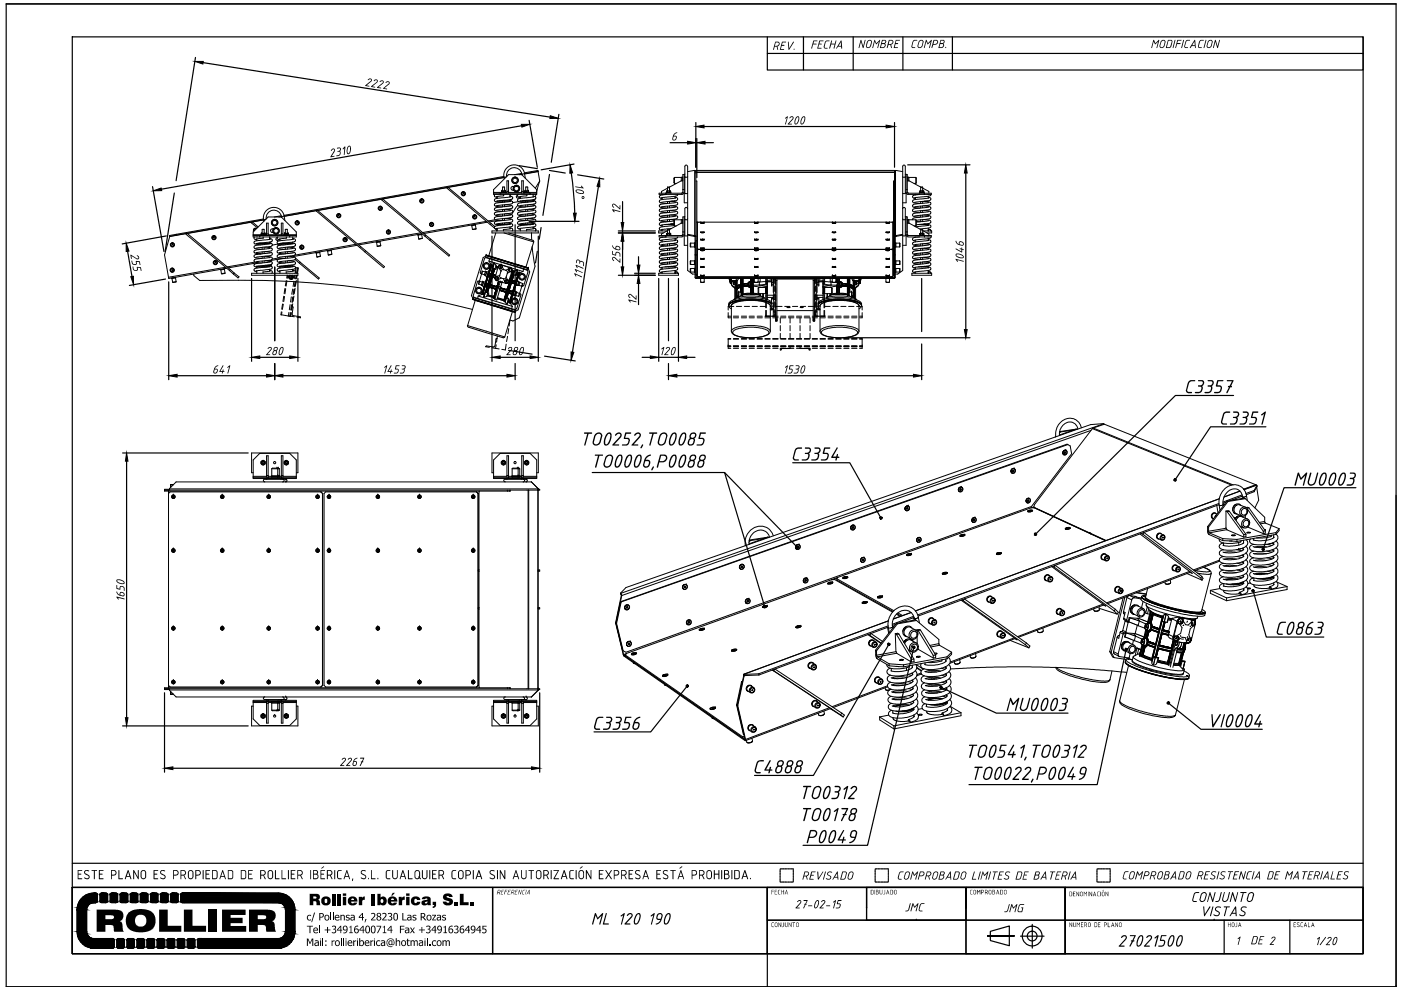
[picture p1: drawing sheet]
<svg xmlns="http://www.w3.org/2000/svg" width="297mm" height="210mm" viewBox="0 0 297 210" stroke-linecap="round" stroke-linejoin="round" font-family="sans-serif">
<!-- layer: FORMATO -->
<g fill="none" stroke="#000" stroke-width=".25">
<path d="M1.3 .8h294.7v208.4h-294.7zM15.3 7.8h273.7v194.4h-273.7zM162.7 11.3h126.3v3.5h-126.3zM162.7 7.8v3.5M170.3 7.8v7M180.9 7.8v7M191.4 7.8v7M201.9 7.8v7M289 7.8v3.5M296 105h.1M15.3 188.2h89.1v14h-89.1zM15.3 188.2v14h273.7v-14h-273.7h273.7"/>
<path d="M15.3 183h273.7M15.3 188.2v14M17.4 190.4a3.1 3.1 0 0 1 3.2-.9l.1 1.5-.4 .4a1.59 1.59 0 0 0-1.9 1.5v4.6a1.5 1.5 0 0 0 1.5 1.5h4.1l.2 .4v1.3l-.3 .3h-4a3.5 3.5 0 0 1-3.6-3.5v-4.6a3.5 3.5 0 0 1 1.1-2.5zM21.2 191l.3 .4M21.2 189.7v1.3M21.5 189.3l-.3 .4M21.5 189.3l1.1 .1 .2 .3v1.5l-.3 .2h-1M23.3 189.7l.2-.3 1.1-.1 .3 .4v1.3l-.1 .3-1.1 .1-.4-.4M23.4 189.7v1.3M24.8 199.4v1.3M25.1 199l-.4 .4M25.1 199h1.1l.2 .4-.1 1.4-.3 .2h-.9"/>
<path d="M25.4 191l.2 .3 1.2 .1M25.5 189.7v1.3M26.7 189.3l.4 .4v1.3l-.4 .4M26.8 189.3l-1.2 .1-.2 .3M26.9 199.4l.2-.4h1l.4 .4v1.3l-.2 .3h-1.1l-.3-.3M26.9 199.4v1.3M27.6 191l.2 .3 1.1 .1M27.6 189.7v1.3M28.9 189.3l.3 .4v1.3l-.3 .4M28.9 189.3l-1.1 .1-.2 .3M29 199.4v1.3M30.1 189.3l-.3 .2-.1 1.5 .4 .4"/>
<path d="M30.1 191.4h.9M30.1 189.3h.9M30.6 199.4l-.2-.4h-1l-.4 .4M30.6 199.4v1.3M31 189.3l.3 .4M31.3 191l-.3 .4M31.4 189.7v1.3M31.9 191l.3 .4M31.9 189.7v1.3M32.2 189.3l-.3 .4M32.3 189.3l1 .1 .2 .3-.1 1.5-.3 .2h-.8M32.4 199l.4 .4v1.3l-.4 .3"/>
<path d="M32.4 199h-1.1l-.1 .4v1.4l.3 .2h.9M33.3 199.4v1.3M34 191l.4 .4M34 189.7v1.3M34.4 189.3l-.4 .4M34.4 189.3l1 .1 .2 .3v1.5l-.4 .2h-.8M34.5 199l.4 .4M34.5 199h-1l-.2 .4M34.9 199.4v1.3M35.8 199l-.4 .4v1.3l.4 .3M35.8 199h1.1l.1 .4v1.4l-.3 .2h-.9M36.2 189.5l.3-.2h.9l.3 .2 .1 1.5-.2 .3-1.1 .1-.3-.2z"/>
<path d="M37.6 199.4v1.3M37.9 199l-.4 .4M37.9 199h1.1l.2 .4-.1 1.4-.3 .2h-.9M38.3 189.7l.4-.4h20.3a3.5 3.5 0 0 1 3.5 3.6v4.6a3.5 3.5 0 0 1-3.5 3.5h-16.8l-.4-.3M38.3 191l.3 .4h20.4a1.5 1.5 0 0 1 1.5 1.5M38.3 189.7v1.3M39.7 199.4v1.3M40 199l-.3 .4M40 199h1.1l.2 .4v1.4l-.3 .2h-1M41.9 199.4v1.3M60.5 197.5a1.5 1.5 0 0 1-1.5 1.5h-16.8l-.4 .4M60.5 192.9v4.6"/>
<path d="M104.4 188.2h58.3v14h-58.3zM104.4 188.2v14M162.7 188.2v14h63.1v-14h-63.1v21M162.7 188.2h63.1v6.9h-63.1zM162.7 195.1h126.3M183.7 188.2h21.1v6.9h-21.1zM183.7 192.5h.1M183.7 192.5v-4.3v6.9M194.3 195.1h.1M204.8 188.2h21v14h-21zM204.8 192.5h.1M204.8 192.5v-4.3v14"/>
<path d="M210 198.4v-.9l4-1.2v2.1h-4.5h5.6h-5.6h4.5v2.1l-4-1.1v-.9M216.4 198.5h5M218.9 196v5M225.8 188.2h63.2v14h-63.2zM225.8 188.2h63.2v6.9h-63.2zM225.8 195.1h.1M225.8 188.2v14M257.4 195.1h.1M259.5 195.1v7.1M273.5 195.1v7.1M24.7 200.7l.4 .3M29 200.7l.4 .3h.9l.3-.3"/>
<path d="M33.3 200.7l.2 .3h1M34.9 200.7l-.4 .3M37.5 200.7l.4 .3M39.7 200.7l.3 .3M296 209.2h.1"/>
<circle cx="218.8" cy="198.5" r="1.04"/>
<circle cx="218.8" cy="198.5" r="2.1"/>
</g>
<g fill="#000">
<path d="M165.8 8.8h.9v.2h-.8l-.1 .5 .5 .1-.6 .1-.1 .7h.6v.2h-.8zM167 8.9l.2-.1 .1 1.4 .8-1.3 .2-.1-1 1.8-.1-.1zM172.4 8.6h.9v.1h-.7l-.1 .6h.6v.1h-.7l-.2 .9h-.2zM173.7 8.6l.9 .1h-.7l-.2 .6h.5v.1h-.5l-.2 .7h.7v.2h-.9zM175 8.8l.2-.2h.7v.1h-.6l-.3 .3-.2 1.1h.6v.2h-.5l-.3-.3zM176.3 8.6h.1l-.1 .7h.7l.2-.7h.1l-.4 1.7-.2-.1 .3-.8h-.8l-.2 .9-.2-.1zM182.5 8.5h.1l.4 1.3 .3-1.3h.2l-.4 1.7-.2-.1-.4-1.3-.3 1.3-.2 .1zM185.4 8.5h.1l.3 .7 .8-.7-.4 1.7-.2-.1 .4-1.3-.6 .6-.3-.6-.4 1.3h-.2zM189.9 8.5h.9v.1h-.8l-.1 .5h.5v.2h-.5l-.2 .7h.6v.2h-.8zM193.5 8.7l.3-.2h.7l-.1 .1h-.5l-.3 .3-.2 1 .6 .1v.2h-.5l-.3-.4zM196.3 8.5h.2l.2 .7 .7-.7h.2l-.5 1.7-.1-.1 .3-1.3-.6 .6-.3-.6-.4 1.3-.1 .1zM244.5 8.5h.2l.3 .7 .7-.7h.1l-.5 1.7-.1-.1 .3-1.3-.6 .6-.3-.6-.3 1.3-.2 .1z"/>
<path d="M249.6 8.5h.9v.1h-.7l-.2 .5h.6l.1 .2h-.7l-.4 .9zM249 8.5h.2l-.4 1.7h-.1zM250.9 8.5h.1l-.4 1.6-.1 .1zM251.5 8.6l.8-.1v.1l-.8 .1-.3 1.1 .2 .2h.4l.1 .2h-.6l-.2-.3zM254.4 8.6l.8-.1-.8 .3-.2 1.1 .6 .1v.2h-.6l-.2-.4zM255.6 8.5h.2l-.4 1.6-.2 .1zM257.6 8.5h.2l.3 1.3 .4-1.3h.2l-.5 1.7-.1-.1-.4-1.3-.4 1.3-.1 .1zM16.5 184.5h.9v.1h-.8v.6l.6 .1v.1h-.6v.8h.8v.2h-.9zM17.9 184.7l.3-.2h.3a.21 .21 0 0 1 .3 0 .21 .21 0 0 1 0 .3l-.5-.2a.29 .29 0 0 0-.3 .3 .29 .29 0 0 0 .2 .3l.8 .6-.1 .5-.2 .1h-.4l-.5-.2 .1-.2 .4 .2 .5-.1-.1-.4-.8-.5zM19.4 184.5h1.2v.1h-.5v1.8h-.2v-1.8h-.5zM21 184.5h1l-.1 .1h-.7v.6l.6 .1-.1 .1h-.5v.8h.7v.2l-.9-.1zM25.1 184.5l.2 .1v1.6h.7v.2h-.9z"/>
<path d="M28.2 184.5h.2l.8 1.5v-1.5h.2v1.9h-.1l-.9-1.5v1.5h-.2zM32.6 184.5h.9v.1h-.7v.6l.6 .1-.1 .1h-.5v.8h.7v.2h-.9zM33.7 192.9h1.9v3.4h2.8v1.3h-4.7zM34.1 184.6l.4-.1a.25 .25 0 0 1 .3 0 .25 .25 0 0 1 .1 .3l-.3-.1a.31 .31 0 0 0-.4 .1 .31 .31 0 0 0 .1 .4l.6 .3 .2 .4-.2 .4-.6 .1a.19 .19 0 0 1-.3-.1 .19 .19 0 0 1 .1-.3l.3 .2a.34 .34 0 0 0 .5-.1 .34 .34 0 0 0-.1-.4l-.8-.5v-.4zM39 192.9h1.8v3.4h2.9v1.3h-4.7zM43 184.5h.2l-.1 1.9h-.1zM43.6 184.5h.9v.1h-.7v.6l.6 .1-.1 .1h-.5v.8h.7v.2h-.9zM44.2 192.9h1.9v4.7h-1.9zM47.1 192.9h5v1.1h-3.2v.6h2.5v1.1h-2.5v.6h3.3v1.3h-5.1zM52.6 184.5h1v.1h-.8v.6l.6 .1-.1 .1h-.5v.8h.7l.1 .2h-1zM58.3 184.5h.2v1.7h.7l.1 .2h-1zM59.7 184.5h.2v1.7h.7v.2h-.9z"/>
<path d="M61 184.5h.3l-.1 1.9h-.2zM61.7 184.5h.9v.1h-.8v.6l.6 .1v.1h-.6v.8h.8v.2h-1zM65.2 194.2l.2-.2h.6v.3l-.6-.1-.1 .4a.38 .38 0 0 0 .2 .4 .38 .38 0 0 0 .5-.1l-.2 .3-.5-.1-.2-.3zM65.1 196.3h1.2v.2h-.5v1.4h-.2v-1.4h-.5zM65.8 184.5h.2v1.9h-.2zM66.6 193.5h.2l-.6 2h-.2zM67.6 196.2h.2v1.7h-.2zM69.3 196.5h.3v.6h.5v.2h-.5v.5h-.3v-.5h-.5v-.2h.5zM70.1 193.5h.1v1.6h-.1zM70.4 189.5h.8v2.4h-.8zM70.5 193.5h.2v1.6h-.2zM70.4 196.3h.6a.37 .37 0 0 1 .2 .3 .37 .37 0 0 1-.2 .4l.3 .2-.1 .5-.2 .2-.6-.1v-.2l.4 .1 .3-.3a.29 .29 0 0 0-.1-.3 .29 .29 0 0 0-.3 0v-.2h.1a.28 .28 0 0 0 .2-.4 .28 .28 0 0 0-.5 0z"/>
<path d="M70.3 199.4h.2v.1l.5-.1v.2l-.5 .1v.9h-.2zM70.9 184.5h.2l-.1 1.9-.1-.1zM71.6 189.5h.7v2.4h-.7zM71.5 184.7l.3-.2h.6v.1h-.5l-.2 .3v1.1l.1 .2h.6v.2h-.6l-.3-.2zM72.2 194h.2v.1l.2-.1h.4l.1 1.1h-.2v-.6a.28 .28 0 0 0-.2-.4 .28 .28 0 0 0-.3 .2v.8h-.2zM73.4 194h.6l.1 .3-.1-.1a.25 .25 0 0 0-.3-.1 .25 .25 0 0 0-.1 .3l.3 .1a.41 .41 0 0 1 .1 .6 .41 .41 0 0 1-.6 0l-.1-.3 .3 .2a.19 .19 0 0 0 .3-.1 .19 .19 0 0 0-.2-.2l-.4-.3zM74.8 186.2v.3a.16 .16 0 0 1 0 .3 .16 .16 0 0 1-.2-.1 .16 .16 0 0 1 0-.2zM74 196.5l.5-.2v1.4h.3v.2h-.8v-.2h.3v-1.1h-.3zM74.9 199.4h.2v.1l.4-.1v.2l-.4 .1v.9h-.2zM76.1 190.1h.7v.3l.1-.3h.4v.7h-.3l-.2 .2v.9h-.7zM76.5 184.7l.3-.2h.3a.23 .23 0 0 1 .3 0 .23 .23 0 0 1 .1 .3l-.5-.2a.3 .3 0 0 0-.3 .3 .3 .3 0 0 0 .1 .3l.8 .5v.4l-.3 .3h-.5l-.3-.4 .4 .2a.33 .33 0 0 0 .5-.1 .33 .33 0 0 0-.1-.4l-.8-.5zM77.5 194.8h.2l-.3 .8h-.1z"/>
<path d="M78.1 186.1l.1 .3h-.1zM78.7 184.5h.1v1.7h.7l.1 .2h-.9zM78.8 189.5h.8v2.4h-.8zM78.5 199.4h.2v.1l.5-.1v.2l-.5 .1v.9h-.2zM78.7 193.6l.5-.1 .3 .2v.6l-.6 .7h.7v.1h-.9v-.2l.6-.7a.35 .35 0 0 0-.1-.5 .35 .35 0 0 0-.5 .2zM80 186.2h.2v.2h-.2zM79.8 196.3h1l-.7 1.6h-.2l.7-1.4h-.8zM81.2 196.5l.4-.2v1.4h.3v.2h-.7v-.2h.2v-1.1h-.2zM81.1 193.6l.5-.1 .3 .2v.6l-.7 .7h.8v.1h-1v-.2l.7-.7a.35 .35 0 0 0-.2-.5 .35 .35 0 0 0-.4 .2zM82.3 193.6l.5-.1 .3 .2v.3l-.3 .3 .3 .2 .1 .3-.3 .3h-.7v-.2l.5 .1 .2-.3a.28 .28 0 0 0 0-.3 .28 .28 0 0 0-.4 0v-.2a.28 .28 0 0 0 .4-.1 .28 .28 0 0 0-.1-.4 .28 .28 0 0 0-.4 .1l-.1 .1zM81.9 184.6l.2-.1h.7l-.1 .1h-.5l-.2 .2v1.3l.7 .1v.2h-.6l-.3-.3zM83.1 184.5h.3v1.5l.2 .2h.3l.3-.3v-1.4h.1v1.5l-.3 .4h-.5l-.3-.4z"/>
<path d="M84.5 190.1h.7v.3l.2-.3h.4v.7h-.3l-.2 .2v.9h-.8zM84.8 196.3h.9v.2h-.7v.4h.7v.2h-.7v.8h-.2zM85.3 193.6h.2v1.4h.7v.1h-.9zM86.5 184.5h.2v1.7h.7l.1 .2h-1zM87.5 194h.6l.2 .3-.2-.1a.23 .23 0 0 0-.3-.1 .23 .23 0 0 0 0 .3l.3 .1a.41 .41 0 0 1 0 .6 .41 .41 0 0 1-.6 0v-.3l.1 .2a.23 .23 0 0 0 .4 0 .23 .23 0 0 0-.2-.4l-.3-.2zM86.9 196.7h.3l.3 .4 .3-.4h.2l-.5 .6 .5 .6h-.3l-.3-.5-.3 .5h-.2l.4-.6zM87.3 190.4l.4-.3h.7l.6 .3 .1 .4h-.7a.34 .34 0 0 0-.5-.1 .34 .34 0 0 0-.1 .5 .28 .28 0 0 0 .3 .3 .28 .28 0 0 0 .3-.3h.7l-.2 .5-.5 .3-.9-.2-.4-.6zM89.4 196.5h.1v.6h.6v.2h-.6v.5h-.1v-.5h-.6v-.2h.6zM89.5 184.5h.2v1.5l.2 .2a.35 .35 0 0 0 .4 0 .35 .35 0 0 0 .1-.4v-1.3h.2v1.6l-.4 .3h-.3l-.4-.3zM90.4 196.3l.5-.1 .4 .3-.1 .3-.2 .2 .3 .2-.1 .5-.3 .2-.6-.1v-.2l.3 .1a.32 .32 0 0 0 .5-.3 .32 .32 0 0 0-.4-.3v-.2a.28 .28 0 0 0 .3-.1 .28 .28 0 0 0-.1-.4 .28 .28 0 0 0-.3 .1l-.2 .1zM91 184.5h.2v1.9h-.2zM91.7 184.5h.9v.1h-.8v.6h.6v.2h-.6v.8h.7l.1 .2h-1z"/>
<path d="M91.7 191.2h.8l-.1 1-.5 .3h-.2v-.3l.4-.3h-.4zM91.6 194h.9l-.7 1h.7v.1h-.9l.6-1h-.6zM94.1 189.7l.6-.3 .7 .1 .4 .3 .2 .4h-.7l-.2-.2a.22 .22 0 0 0-.3 0 .22 .22 0 0 0-.1 .3 .22 .22 0 0 0 .3 .1l.9 .3 .1 .8-.4 .4-1 .1-.6-.4-.1-.4h.7l.2 .2a.26 .26 0 0 0 .3 0 .26 .26 0 0 0 .1-.3 .26 .26 0 0 0-.3-.1l-.9-.4-.1-.4zM93.8 194.1l.2-.1h.4l.1 .3-.1-.1a.26 .26 0 0 0-.3-.1 .26 .26 0 0 0-.1 .3 .26 .26 0 0 0 .3 .1l.2 .2a.48 .48 0 0 1-.2 .5 .48 .48 0 0 1-.6-.1v-.3l.2 .2a.22 .22 0 0 0 .3 .1 .22 .22 0 0 0 .2-.3 .22 .22 0 0 0-.3-.1l-.3-.2zM94 196.5l.5-.2v1.4h.3v.2h-.8v-.2h.3v-1.1h-.3zM96.4 191.2h.7v.7h-.7zM95.8 184.7l.3-.2h.6l-.8 .4v1.1l.2 .2h.5l.1 .2h-.6l-.3-.2zM96.3 196.3l.6-.1 .3 .3v.3l-.3 .2 .3 .2v.3l-.3 .4-.6-.1v-.2l.3 .1a.33 .33 0 0 0 .4-.3 .33 .33 0 0 0-.4-.3v-.2a.28 .28 0 0 0 .4-.1 .28 .28 0 0 0-.1-.4 .28 .28 0 0 0-.4 .1l-.2 .1zM97.5 189.5h.8v1.8h1.1v.6h-1.9zM99.6 191.2h.7v.7h-.7zM100.2 184.5h.3l-.1 1.9h-.2zM102.3 196.3h.9v.2h-.7v.4h.5l.2 .3-.2 .6h-.8v-.2l.3 .1a.36 .36 0 0 0 .4-.5 .36 .36 0 0 0-.6-.1z"/>
<path d="M103.8 184.7l.3-.2h.3a.25 .25 0 0 1 .3 0 .25 .25 0 0 1 .1 .3l-.3-.1a.31 .31 0 0 0-.4 .1 .31 .31 0 0 0 0 .4l.6 .3 .3 .4-.2 .4-.7 .1a.19 .19 0 0 1-.2-.1 .19 .19 0 0 1 .1-.3l.2 .2a.34 .34 0 0 0 .5-.1 .34 .34 0 0 0-.1-.4l-.8-.5zM105.4 184.5l.2 .1-.1 1.8h-.1zM106.4 188.7h.5l-.4 .1-.1 .2 .3 .1h-.3l-.1 .5h.3h-.5zM107.1 188.7l.5 .1h-.4l-.1 .2 .4 .1h-.4l-.2 .5zM106 184.5h.1l.8 1.5v-1.5h.2v1.9h-.2l-.8-1.5v1.5h-.1zM107.8 188.7h.5l-.4 .1-.1 .2 .3 .1h-.3l-.1 .5h.4h-.5zM109.3 188.7h.6l-.5 .1-.1 .2 .3 .1h-.3l-.1 .5h.4h-.5zM110.1 188.7l.3 .7 .3-.7-.3 .9-.3-.7-.3 .7zM110.9 188.8l.5-.1-.5 .2-.1 .6 .3 .1h-.3l-.1-.1zM110.5 184.5h.2v1.4l.2 .3h.4l.2-.3v-1.4h.1v1.5l-.3 .4h-.5l-.3-.4zM111.6 188.7l-.3 .9zM112.1 184.5l1.1 .1h-.5v1.8l-.2-.1v-1.7h-.4z"/>
<path d="M116.8 184.5h.2l-.1 1.9h-.1zM117.3 184.5h1.2l-.9 1.7h.8l.1 .2h-1.2l1-1.8h-.9zM120.8 184.6l.2-.1h.7l-.1 .1h-.5l-.2 .2v1.3l.7 .1v.2h-.6l-.3-.3zM122 184.5h.3l-.1 1.9-.2-.1zM124.2 184.5h.2l.8 1.5v-1.5h.2v1.9h-.2l-.8-1.5v1.5h-.2zM126.1 193.7h.3l.3 .9 1-1h.2l-.6 2.4-.3-.1 .6-1.8-.9 .8-.4-.8-.5 1.9-.3-.1zM127 184.5h1l-.1 .1h-.7v.6l.6 .1-.1 .1h-.5v.8h.7v.2h-.9zM128.4 193.6h.3v.1l-.6 2.1h.9v.2h-1.2zM128.4 184.5h.1l.5 .8 .7-.8-.5 .9 .5 1-.7-.8-.5 .8h-.1l.5-1zM131.6 194.2l.7-.6h.2l-.7 2.4-.2-.1 .5-1.9-.4 .3zM133 193.9l.3-.3h.5l.3 .2 .1 .4-1.4 1.6h.8v.2h-1.1l-.1-.2 1.4-1.5a.35 .35 0 0 0-.1-.5 .35 .35 0 0 0-.5 .3l-.2 .1zM133.3 184.5h.9v.1h-.7v.6h.5l.1 .2h-.6v.8h.7v.2h-.9z"/>
<path d="M134.7 184.7l.3-.2h.5l.2 .2-.5-.1a.3 .3 0 0 0-.3 .3 .3 .3 0 0 0 .1 .3l.8 .5v.4l-.3 .3-.7-.1a.16 .16 0 0 1-.2-.1 .16 .16 0 0 1 .2-.2 .16 .16 0 0 1 .2 .1l.1 .1a.32 .32 0 0 0 .5-.1 .32 .32 0 0 0-.1-.4l-.8-.5zM138 194.1l.8-.5-.6 2.4-.2-.1 .5-1.9-.4 .3zM139.2 184.5h.9v.1h-.7v.6l.6 .1-.1 .1h-.5v.8h.7v.2h-1zM140.6 184.7l.2-.2h.4a.23 .23 0 0 1 .3 0 .23 .23 0 0 1 0 .3l-.4-.2a.3 .3 0 0 0-.3 .2 .3 .3 0 0 0 .1 .4l.6 .3 .2 .4-.3 .5-.6-.1-.3-.3 .5 .2a.33 .33 0 0 0 .4-.1 .33 .33 0 0 0 0-.4l-.8-.5zM142.1 184.5h1.2v.1h-.5l-.1 1.8-.1-.1v-1.7h-.5zM151.4 184.5h.2v.7h.7v-.7h.2v1.9h-.2v-1h-.7v.9l-.3 .1zM152.9 184.5h.2v1.9h-.2zM155.1 184.5h.2l-.1 1.9h-.1zM159 186.2l.2-.1v.3h-.2zM163.6 188.7h.5l-.4 .1v.2l.4 .1h-.4v.5zM163.7 195.6h.4l-.4 .2v.6l.3 .1v.1l-.4-.2zM164.3 188.7h.5l-.5 .1v.2h.3l-.3 .1v.5h.5h-.5z"/>
<path d="M165 188.8l.4-.1-.3 .1v.7l.3 .1h-.4zM165.1 195.6l.4 .7v-.7h.2l-.1 1-.5-.8v.7zM165.7 188.7v.3h.4v-.3h.1v.9l-.1-.5h-.4v.5zM166.2 195.6v.7l-.3 .3 .2-.2zM166.4 195.6h.1v.8l.3 .1 .2-.9-.1 .9-.2 .1-.3-.2zM167.2 195.6l.5 .7v-.7h.1v1l-.5-.8-.1 .7zM168 195.6h.6v.1h-.3v.9l-.1-.9zM169 191.2l.6-.4 .3 .2v.4l-.9 1h.5v.2h-.8v-.1l.9-1.1a.27 .27 0 0 0-.1-.4 .27 .27 0 0 0-.3 .2zM170.3 190.9h.9l-.3 .7 .1 .2h-.2l-.4 .8-.1-.1 .3-.7-.1-.1 .2-.1 .3-.6h-.6zM171.3 192h.9v.1h-.9zM172 184.9l.9-.1v.1h-.7l-.2 .6h.6v.1l-.6 .1-.2 .6h.6l.1 .2h-.9zM173.3 184.8l.2 .1 .1 1.3 .8-1.4h.1l-.9 1.7h-.2z"/>
<path d="M174.1 191.1l.6-.3 .3 .4-1 1.2h.6v.2h-.8l-.1-.1 1-1.1a.26 .26 0 0 0 0-.4 .26 .26 0 0 0-.4 .2l-.1 .1zM174.9 184.8l.2 .1-.4 1.6h-.2zM175.1 192h.9v.1h-.8zM175.4 185l.6-.2a.22 .22 0 0 1 .3 0 .22 .22 0 0 1 .1 .2l-.4-.1a.33 .33 0 0 0-.4 .1 .33 .33 0 0 0 0 .4l.6 .5v.4l-.3 .2h-.5l-.3-.2 .1-.1 .7 .1 .2-.2-.1-.3-.6-.3zM176.6 191.2l.6-.3-.4 1.7-.1-.1 .3-1.3-.3 .2zM177.6 190.9h.8v.1h-.6l-.2 .5h.5l.2 .5-.4 .6h-.7v-.2h.7l.2-.5-.1-.2-.6-.1zM185.4 188.7l.1 .9zM186.5 188.7h.1v.6a.19 .19 0 0 0 .2 .3 .19 .19 0 0 0 .2-.3l.1-.6v.8l-.2 .1-.4-.2zM187.6 188.7l.1 .8-.4 .1 .3-.1zM190.7 185l.2-.2h.7v.1h-.6l-.2 .3-.3 1.1h.6v.2h-.5l-.3-.3zM192.9 191.5h.2l-.4 1.4-.3 .3h-.4v-.1l.6-.2zM193.4 184.8h.2l.2 .7 .7-.7h.2l-.5 1.7-.1-.1 .3-1.2-.6 .5-.3-.6-.3 1.4h-.2z"/>
<path d="M193.5 191.5h.1l.3 .7 .8-.7-.4 1.7-.2-.1 .4-1.2-.7 .5-.2-.6-.4 1.4h-.2zM195.1 191.7l.3-.2h.6v.2l-.8 .1-.3 1 .1 .2 .5 .1 .1 .1h-.6l-.2-.2zM205.7 188.7h.5l-.4 .1v.7l.4 .1-.5-.1zM206.5 184.8l.2 .1-.5 1.4h.7l.1 .2h-.9zM207.1 188.7l.4 .3 .2-.3h.2l-.1 .9-.1-.7-.2 .3-.2-.3v.7h-.2zM207.8 184.8l.1 .1-.4 1.6h-.2zM208.3 184.8h.1l.3 .7 .9-.7-.5 1.7-.1-.1 .3-1.2-.6 .5-.3-.6-.4 1.4-.1-.1zM210 184.8l.1 .1-.4 1.6h-.1zM210.5 184.8h1v.1h-.4l-.4 1.6-.2-.1 .4-1.5h-.4zM211.9 184.8l1 .1h-.8l-.1 .5h.4l.1 .2h-.6l-.2 .7h.7v.2h-.9zM213.9 191.7l.2 .1-.4 1.4-.3 .2h-.5l.1-.2h.5zM213.1 185l.3-.2h.3a.2 .2 0 0 1 .3-.1 .2 .2 0 0 1 0 .3h-.5a.26 .26 0 0 0-.2 .2 .26 .26 0 0 0 .1 .2l.5 .3v.6l-.3 .2h-.5l-.3-.2h.7a.29 .29 0 0 0 .3-.1 .29 .29 0 0 0-.1-.4l-.6-.3z"/>
<path d="M214.5 191.7h.1l.3 .7 .7-.7h.1l-.4 1.7-.2-.1 .3-1.2-.6 .5-.3-.6-.3 1.4h-.2zM216.1 191.9l.3-.2 .8 .1h-.8l-.2 .3-.3 1 .7 .1 .1-.6-.2-.1 .5-.1-.3 1h-.8l-.2-.2zM217.2 184.8h.9v.1h-.8l-.1 .5h.5v.2h-.5l-.2 .7h.6v.2l-.9-.1zM222.6 184.8h1.1v.1h-.4l-.5 1.6-.1-.1 .4-1.5h-.4zM224.1 184.8h.9v.1h-.8l-.1 .5h.5v.2h-.5l-.2 .7h.6v.2h-.8zM226.9 184.8l.1 .1-.4 1.6h-.2zM226.7 195.6l.5 .7v-.7h.1v1l-.5-.8-.1 .7zM227.5 189.1l.5-.1-.4 .1v.3l.3 .1-.3 .1v.3l.4 .1h-.5zM227.5 195.6h.1v.8l.3 .1 .2-.9-.1 .9a.3 .3 0 0 1-.3 0 .3 .3 0 0 1-.2-.2zM228.2 189l.5 .8v-.7h.1v.9l-.5-.7-.1 .7zM228.3 195.6l.3 .4 .4-.4-.1 1v-.8l-.2 .3-.3-.3-.1 .7zM229.2 195.6h.5v.1h-.4v.3h.3l-.3 .1v.4h.4v.1l-.5-.1z"/>
<path d="M229.8 189l.3 .5 .4-.5v1l-.1-.7-.3 .3-.2-.3-.1 .7zM230.7 189l.1 1zM231 189l.4 .8v-.7h.2l-.1 .9-.4-.7-.1 .7zM232.8 195.6h.5v.1h-.4v.3h.3l-.3 .1v.4h.4v.1h-.5zM232.7 189.1h.4l-.4 .2v.6l.4 .1-.5-.1zM233.3 189.1h.1v.9h-.1zM234.9 195.6l.1 .9h.4l-.1 .1-.4-.1zM234.4 189l.5 .8v-.7h.1v.9l-.5-.7-.1 .7zM236.5 195.6l.4 .7 .1-.7v1l-.4-.8-.1 .8zM237.8 198.6l.3-.3h.5l.3 .4-.1 .5-1.2 1.3h.8l.1 .1-.2 .1h-1.1v-.2l1.3-1.5a.33 .33 0 0 0 0-.5 .33 .33 0 0 0-.5 .2 .18 .18 0 0 1-.3 .2 .16 .16 0 0 1 .1-.3zM238.4 184.9l.2-.2h.7l-.1 .2h-.5l-.2 .2-.3 .9 .1 .3h.5v.2h-.5l-.3-.3zM239.6 198.3l1.2 .1-.5 1 .2 .1-.3 .1-.6 1.1-.1-.2 .4-.9-.1-.2h.3l.4-.9h-.9z"/>
<path d="M241.1 184.8l.2-.1 .3 .7 .8-.7-.5 1.8-.1-.2 .3-1.2-.6 .6-.3-.6-.4 1.4-.1-.1zM243.1 198.6l.3-.3h.6l.2 .2 .1 .4-1.4 1.6h.8l.1 .1-1.2 .1-.1-.2 1.4-1.5a.33 .33 0 0 0 0-.5 .33 .33 0 0 0-.5 .2h-.1a.17 .17 0 0 1-.1 .2 .17 .17 0 0 1-.2-.1 .17 .17 0 0 1 .1-.2zM244.8 198.8l.6-.5h.3l-.8 2.4-.1-.1 .5-1.9-.4 .3zM253.2 189.3l.4-.2 .7 .1-.1 .1h-.6l-.3 .3-.3 1.3 .7 .1v.2h-.6l-.3-.2zM255.1 192.2h.2l.1 1.6 1-1.6h.2l-1.2 2.1h-.1zM255.7 184.7l.8 .1v.1h-.7l-.1 .5h.4l.1 .1-.6 .1-.2 .7h.7v.2l-.9-.1zM256.5 189.2h.1l.5 1.6 .4-1.6h.2l-.5 2h-.2l-.5-1.6-.4 1.6h-.2zM257.1 192.2l.2 .1-.5 2h-.2zM258.9 189.1l.1 .2-.4 1.7-.3 .2h-.6v-.2h.4l.3-.2zM257 184.9l.4-.2a.21 .21 0 0 1 .3 0 .21 .21 0 0 1 0 .3l-.2-.1a.36 .36 0 0 0-.4 .1 .36 .36 0 0 0-.1 .4l.6 .3 .1 .3-.3 .4h-.5a.18 .18 0 0 1-.3 0 .18 .18 0 0 1 .1-.3l.3 .2a.33 .33 0 0 0 .4-.1 .33 .33 0 0 0 0-.4l-.6-.4zM258.4 184.7l.1 .1-.4 1.6-.1 .1zM257.8 192.3l.6-.1a.2 .2 0 0 1 .3 0 .2 .2 0 0 1 0 .3l-.6-.1-.2 .2-.1 .3 .6 .4 .3 .4-.3 .5-.7 .1-.4-.4 .9 .1 .2-.4-.8-.7v-.3z"/>
<path d="M259 184.9l.1-.2 .8 .2-.1 .1-.6-.1a.25 .25 0 0 0-.2 .2 .25 .25 0 0 0 .1 .3l.5 .3 .1 .3-.3 .4-.5 .1-.4-.4 .7 .2 .3-.3-.7-.7zM259.5 192.2l1.3 .1-.1 .1h-.5l-.5 1.9-.2-.2 .5-1.7h-.5zM260.3 195.6l.1 .4h.5v-.4v1v-.5h-.5l-.1 .4zM259.5 189.2l.2 .1-.4 1.3a.45 .45 0 0 0 .5 .4 .45 .45 0 0 0 .4-.4l.4-1.4h.2l-.4 1.6-.5 .4h-.4l-.4-.3v-.3zM260.4 184.7l1.1 .1-.1 .1h-.5l-.4 1.6-.1-.2 .4-1.4h-.4zM261.2 189.2h.3l.4 1.6 .4-1.6h.2l-.5 2-.7-1.6-.4 1.6h-.2zM261.8 184.8h.9v.1h-.7l-.2 .5h.5v.1l-.5 .1-.2 .7h.7v.2l-.9-.1zM262.2 195.6l.1 .9-.3 .1-.1-.1 .3-.1zM262.4 199l.6-.4-.4 1.7-.2-.1 .4-1.3-.3 .2zM263.1 184.8l.1-.1 .5 1.3 .3-1.3 .2 .1-.5 1.7-.5-1.4-.4 1.4-.2-.1zM263 189.2h1.3l-.1 .1h-.5l-.6 1.9-.1-.1 .5-1.8h-.5zM263.1 192.4l.4-.2h.4a.21 .21 0 0 1 .3 0 .21 .21 0 0 1 0 .3l-.7-.1a.36 .36 0 0 0-.1 .6l.7 .4v.4l-.4 .5-.7-.1a.18 .18 0 0 1-.2-.1 .18 .18 0 0 1 .1-.2l.7 .1 .3-.2v-.3l-.7-.3a.47 .47 0 0 1-.1-.8z"/>
<path d="M264.7 184.8h.7l-.8 .3-.2 1.1 .6 .1v.2h-.6l-.2-.2 .2-1.1zM265.8 184.7l.2 .1-.4 1.6-.2 .1zM267.2 198.5h.8l.1 .1-.8 .1-.1 .5h.4l.1 .1h-.6l-.2 .8h.7v.1h-.9zM269.5 198.9l.4-.3h.3a.39 .39 0 0 1 .1 .7l-.8 .9h.6l-.1 .1h-.8l1-1.1a.27 .27 0 0 0-.1-.5 .27 .27 0 0 0-.4 .3zM270.5 184.8h.9l-.7 .1-.1 .5h.4l.1 .1-.6 .1-.2 .7h.7v.2l-.9-.1zM272.9 184.8l.2-.1 .2 .7 .7-.7 .2 .1-.5 1.7-.1-.2 .3-1.2-.7 .6-.2-.6-.4 1.4-.1-.1zM274.3 195.6h.4v.1h-.3v.3h.3l-.3 .1v.4h.3v.1l-.4-.1zM275 195.7l.3-.1 .2 .1a.2 .2 0 0 0-.3-.1 .2 .2 0 0 0-.1 .3l.3 .2a.27 .27 0 0 1 0 .4 .27 .27 0 0 1-.4 0v-.1a.2 .2 0 0 0 .3 .1 .2 .2 0 0 0 .1-.3l-.4-.2zM275.8 195.7l.4-.1v.1h-.4v.7l.4 .1v.1l-.4-.1zM276.1 184.7l1.1 .1v.1h-.4l-.5 1.6-.1-.2 .4-1.4h-.4zM277.3 195.6l.1 .9h.4l-.1 .1h-.4zM277.6 184.7h.9v.2h-.8l-.1 .5h.5v.2h-.5l-.2 .7h.6l.1 .1-.9 .1z"/>
<path d="M279.3 199l.6-.3-.5 1.7-.1-.1 .4-1.3-.3 .2-.2-.1zM280.3 184.8l.2-.1-.4 1.7-.1 .1zM281.4 199l.4-.3h.4l.2 .3-1 1.2h.6v.2h-.9v-.1l1-1.1a.25 .25 0 0 0-.1-.4 .25 .25 0 0 0-.4 .2l-.1 .1zM282.5 184.7l.2 .1-.4 1.5h.7v.1l-.9 .1zM283.8 184.7l.9 .1-.8 .1-.1 .5h.5v.1l-.5 .1-.3 .7h.7l.1 .1-.9 .1zM285 184.9l.5-.2a.21 .21 0 0 1 .3 0 .21 .21 0 0 1 .1 .3l-.2-.1a.36 .36 0 0 0-.5 .1 .36 .36 0 0 0 0 .4l.5 .3 .1 .3-.4 .5-.5-.1-.2-.3 .5 .2a.33 .33 0 0 0 .3-.1 .33 .33 0 0 0 0-.4l-.5-.4zM65.1 199h.3l.3 .9 .4-.9h.3v1.6h-.2v-1.4l-.4 .9h-.1l-.4-.9v1.4h-.2zM68.4 198.9h.2v1.7h-.2zM72.3 198.9h.2v1.7h-.2zM72.8 198.9h.2v1.7h-.2zM79.8 199.5l.5-.2 .3 .1v.3l-.2-.2a.42 .42 0 0 0-.5 .5 .42 .42 0 0 0 .7 .3l-.1 .3-.6-.1-.2-.4zM83.9 198.9h.2v.6l.3-.2 .4 .2v1.1h-.1v-.8a.3 .3 0 0 0-.3-.3 .3 .3 0 0 0-.3 .2v.9h-.2z"/>
<path d="M86.3 199h.2v.4h.4v.1h-.4v.8l.4 .1-.2 .2-.4-.3v-.8h-.1zM87 199.4h.2v.1l.5-.1a.22 .22 0 0 0 .2 .1 .22 .22 0 0 0 .2-.1l.2-.1 .3 .2v1.1h-.2v-.7a.26 .26 0 0 0-.2-.4 .26 .26 0 0 0-.3 .3v.8h-.2v-.7a.26 .26 0 0 0-.1-.4 .26 .26 0 0 0-.4 .2v.9h-.2zM90.5 198.9h.2v1.7h-.2zM91.1 200.3h.2v.3h-.2zM91.7 199.5l.4-.2 .4 .1v.3l-.6-.2-.1 .3v.5l.3 .1 .4-.1v.2l-.5 .1-.3-.2-.1-.6zM93.8 199.4l.3 .1a.35 .35 0 0 1 .6 0l.3-.2 .3 .2 .1 1.1h-.2v-.7a.24 .24 0 0 0-.2-.4 .24 .24 0 0 0-.3 .3v.8h-.2v-.7a.26 .26 0 0 0-.1-.4 .26 .26 0 0 0-.4 .2v.9h-.2zM246.2 198.3h1.1v.2h-.9l-.2 .7 .7 .1 .2 .5-.4 .8-1 .1-.1-.2 .9-.1 .3-.6-.1-.3-.8-.1zM281 198.7l.1 .1-1.2 1.6z"/>
<path d="M164.3 8.9l.7-.1 .3 .2-.1 .6-.4 .2 .2 .8-.2-.1-.1-.6h-.4l-.2 .6-.2 .1zM164.5 9l-.2 .7 .7-.1a.29 .29 0 0 0 .1-.4 .29 .29 0 0 0-.3-.2z"/>
<path d="M178.3 8.9l-.5 .8h.5zM178.3 8.6h.1l.1 1.7-.1-.1v-.3h-.7l-.4 .4z"/>
<path d="M184.1 8.8l-.3 .9a.36 .36 0 0 0 .3 .3 .36 .36 0 0 0 .4-.3l.2-.8a.34 .34 0 0 0-.3-.3 .34 .34 0 0 0-.3 .2zM183.9 8.7l.4-.2h.3l.3 .2-.3 1.2-.4 .3h-.3l-.3-.3z"/>
<path d="M187 8.5h.7l.2 .1-.1 .5-.2 .1 .2 .5-.5 .5h-.7zM187.2 8.6l-.2 .5h.5a.26 .26 0 0 0 .2-.2 .26 .26 0 0 0-.2-.3zM186.9 9.3l-.1 .7h.5l.2-.2a.28 .28 0 0 0 .1-.3 .28 .28 0 0 0-.3-.2z"/>
<path d="M188.5 8.5h.6l.3 .2v.5l-.5 .3 .2 .7h-.2l-.1-.7h-.4l-.2 .7-.2-.1zM188.6 8.6l-.2 .7h.5a.35 .35 0 0 0 .3-.3 .35 .35 0 0 0-.2-.4z"/>
<path d="M195 8.7l-.3 1.1a.4 .4 0 0 0 .4 .2 .4 .4 0 0 0 .4-.3l.1-.8a.32 .32 0 0 0-.2-.3 .32 .32 0 0 0-.4 .1zM194.8 8.7l.3-.2h.4l.3 .3-.2 1-.7 .4a.39 .39 0 0 1-.4-.5z"/>
<path d="M198 8.5h.6l.3 .4-.3 .5-.7 .1-.2 .7h-.2zM198.1 8.6l-.2 .7h.5a.35 .35 0 0 0 .3-.3 .35 .35 0 0 0-.2-.4z"/>
<path d="M199.4 8.5h.7l.1 .1 .1 .4-.3 .2 .2 .2v.4l-.5 .4h-.7zM199.5 8.6l-.1 .5 .6-.1a.23 .23 0 0 0 .1-.2 .23 .23 0 0 0-.2-.2zM199.3 9.3l-.1 .7h.5l.2-.2a.25 .25 0 0 0 .1-.3 .25 .25 0 0 0-.3-.2z"/>
<path d="M246.3 8.7l-.3 1.1a.4 .4 0 0 0 .4 .2 .4 .4 0 0 0 .4-.3l.1-.8a.32 .32 0 0 0-.2-.3 .32 .32 0 0 0-.4 .1zM246.1 8.7l.3-.2h.4l.3 .3-.2 1-.6 .4a.39 .39 0 0 1-.5-.5z"/>
<path d="M247.6 8.5h.8l.2 .2-.2 1.1-.4 .4h-.8zM247.7 8.6l-.3 1.4 .7-.1 .3-1-.1-.3z"/>
<path d="M253.2 8.8l-.4 .8h.5zM253.2 8.5h.2l.1 1.6-.1 .1-.1-.4h-.6l-.4 .4z"/>
<path d="M256.2 8.8l-.2 1a.4 .4 0 0 0 .4 .2 .4 .4 0 0 0 .4-.3l.1-.8a.35 .35 0 0 0-.3-.3 .35 .35 0 0 0-.4 .2zM256.1 8.7l.3-.2h.4l.3 .3-.2 1-.7 .4a.39 .39 0 0 1-.4-.5z"/>
<path d="M23.5 184.5h.8l.4 .5-.2 .5-.8 .2v.7h-.2zM23.7 184.6v.8h.5l.3-.1-.1-.6z"/>
<path d="M20.5 192.9h4.5l.7 .2 .3 .4 .1 1.1-.2 .4-.5 .3 .5 .5 .1 1.3 .2 .5h-2l-.1-.7a.58 .58 0 0 0-.6-.8h-1.1v1.5h-1.9zM22.4 194v.9h1a.47 .47 0 0 0 .7-.1 .47 .47 0 0 0-.1-.7z"/>
<path d="M27.2 184.9l-.3 .8h.5zM27.1 184.5h.2l.5 1.9h-.2l-.1-.5h-.7l-.1 .5-.2-.1z"/>
<path d="M29.1 194.1l-.5 .9 .2 1 .7 .5 1-.2 .5-.8-.1-1-.2-.3-.6-.2h-.6zM27.3 193.5l.9-.6 1.3-.2 1.1 .1 1.2 .3 .6 .5 .5 .7 .1 1.4-.2 .7-.6 .6-1.3 .6h-1.9l-1.3-.3-.7-.8-.3-1 .1-1.1z"/>
<path d="M30.1 184.7l-.1 .2v1.1l.2 .2h.4l.2-.2v-1.1l-.3-.3zM29.9 184.7l.3-.2h.4l.3 .3 .1 1.2-.3 .4h-.6l-.3-.4z"/>
<path d="M36.7 184.5h.8l.4 .5-.2 .5-.8 .2v.7h-.2zM36.9 184.6v.8h.5l.2-.2a.38 .38 0 0 0-.3-.6z"/>
<path d="M38.3 184.5h.8l.3 .2v.6l-.3 .3 .4 .7-.1 .1-.5-.8-.5 .1v.7h-.1zM38.4 184.6v.8h.5l.3-.1-.1-.6z"/>
<path d="M40.2 184.7l-.2 .2v1.1l.3 .2a.4 .4 0 0 0 .5-.4v-1l-.3-.2zM39.9 184.8l.3-.3h.4l.4 .3v1.2l-.4 .4h-.3l-.4-.3z"/>
<path d="M41.4 184.5h.8l.4 .4-.2 .6-.8 .2v.7h-.2zM41.6 184.6v.8h.5l.2-.2a.38 .38 0 0 0 0-.4 .38 .38 0 0 0-.3-.2z"/>
<path d="M45 184.5h.8l.3 .2v1.2v.3l-.3 .2h-.8zM45.1 184.6v1.6h.7l.1-.2v-1.1l-.2-.3z"/>
<path d="M47.2 184.9l-.3 .8h.6zM47.1 184.5h.2l.6 1.9h-.2l-.2-.5h-.6l-.2 .5h-.2z"/>
<path d="M48.3 184.5h.8l.3 .3v1.3l-.3 .3h-.8zM48.5 184.6v1.6h.6l.2-.2-.1-1.2z"/>
<path d="M51.1 184.5h.8l.3 .3v1.3l-.3 .3h-.8zM51.2 184.6v1.6h.7l.1-.2v-1.2z"/>
<path d="M55.2 184.5h.8l.3 .2v.6l-.3 .3 .3 .8h-.2l-.3-.8-.4 .1v.6l-.2 .1zM55.4 184.6v.8h.6l.1-.2v-.4l-.3-.2z"/>
<path d="M52.8 192.9h4.5l.6 .2 .4 .3 .2 .6-.1 .5-.2 .4-.5 .4 .5 .5 .3 1.8h-2l-.1-.6a.61 .61 0 0 0-.7-.9h-1v1.5h-1.9zM54.7 194v.9h1a.49 .49 0 0 0 .6-.1 .49 .49 0 0 0 0-.6z"/>
<path d="M57.1 184.7l-.2 .2v1.1l.2 .2h.4l.2-.2v-1a.39 .39 0 0 0-.2-.3 .39 .39 0 0 0-.4 0zM56.8 184.8l.3-.3h.4l.3 .2 .1 1.3-.3 .4h-.4l-.4-.2z"/>
<path d="M63 184.5h.8l.3 .2 .1 .6-.4 .3 .4 .7-.1 .1-.5-.8-.4 .1v.7h-.2zM63.2 184.6v.8h.5l.3-.1-.1-.6z"/>
<path d="M66.4 190.1v.4h.4a.25 .25 0 0 0 .3-.2 .25 .25 0 0 0-.3-.2zM65.7 189.5h1.6l.4 .3 .1 .6-.4 .4 .4 .2 .1 .9h-.8v-.6l-.2-.2h-.5v.8h-.7z"/>
<path d="M66.5 196.8l.4-.2 .5 .2v.5l-.8 .1 .3 .3 .5-.1v.2l-.6 .1-.3-.3zM66.8 196.8l-.2 .3h.6a.3 .3 0 0 0-.1-.3 .3 .3 0 0 0-.3 0z"/>
<path d="M66.4 184.5h.8l.2 .6a.35 .35 0 0 0 .1 .6v.3l-.3 .4h-.8zM66.5 184.6v.6h.4a.3 .3 0 0 0 .3-.3 .3 .3 0 0 0-.3-.3zM66.5 185.4v.8h.6l.3-.3-.1-.3-.2-.2z"/>
<path d="M67.9 184.5h1v.1h-.8v.6l.6 .1v.1h-.6v.8h.7l.1 .2h-1zM68.1 184.1l.6-.4-.5 .5z"/>
<path d="M67.7 193.6h.6l.4 .3-.2 .6h-.6v.6h-.2zM67.9 193.7v.7h.1a.33 .33 0 0 0 .5-.3 .33 .33 0 0 0-.4-.4z"/>
<path d="M69 190.6l-.2 .4a.35 .35 0 0 0 .1 .4 .35 .35 0 0 0 .5 0 .35 .35 0 0 0 0-.5 .29 .29 0 0 0-.1-.3 .29 .29 0 0 0-.3 0zM68.1 191a1 1 0 0 1 2 0 1 1 0 0 1-2 0z"/>
<path d="M69 199.4h.2v.3h-.2zM69 200.3h.2v.3h-.2z"/>
<path d="M68.9 194.1l.2-.1h.4l.3 .2v.5l-.2 .4-.5 .1-.3-.3zM69.2 194.1l-.2 .2v.5a.36 .36 0 0 0 .5 .2 .36 .36 0 0 0 .1-.6l-.1-.3z"/>
<path d="M69.3 184.5h.8l.3 .3 .1 .4-.4 .4 .3 .8h-.1l-.4-.8-.4 .1v.7h-.2zM69.5 184.6v.8h.6l.2-.5-.3-.3z"/>
<path d="M71 194.2l.3-.2h.4l.3 .3v.3h-.8a.47 .47 0 0 0 .3 .4 .47 .47 0 0 0 .5-.1v.2l-.3 .1-.5-.1-.2-.3zM71.2 194.2v.2h.6a.35 .35 0 0 0-.6-.2z"/>
<path d="M71.2 199.5l.4-.2 .4 .2 .1 .7-.3 .3-.4 .1-.3-.2-.1-.6zM71.4 199.5l-.2 .6 .2 .3h.2l.2-.2v-.5l-.1-.2z"/>
<path d="M72.2 196.3h.1v.8h.3v.2h-.3v.6h-.1v-.6h-.7v-.2zM72.2 196.5l-.6 .6h.6z"/>
<path d="M72.7 189.4h.7v.5h-.7zM72.7 190.1h.7v1.8h-.7z"/>
<path d="M72.9 196.7a.34 .34 0 0 0 .6 0 .34 .34 0 0 0-.6 0zM72.7 196.5l.6-.3 .4 .4-.1 .9-.4 .4h-.3l-.1-.2 .6-.1 .1-.4-.6 .1-.2-.3z"/>
<path d="M73.5 184.9l-.3 .8h.6zM73.4 184.5h.2l.6 1.9h-.2l-.1-.5h-.7l-.2 .5h-.1z"/>
<path d="M74.5 190.5v.3h.6a.34 .34 0 0 0-.2-.3 .34 .34 0 0 0-.4 0zM73.9 190.4l.4-.3h.7l.4 .1 .3 .5 .1 .5h-1.3a.32 .32 0 0 0 .2 .3 .32 .32 0 0 0 .4-.1h.6l-.2 .4-.4 .2-1-.2-.4-.5z"/>
<path d="M74.5 194.6a.27 .27 0 0 0 .1 .4 .27 .27 0 0 0 .4-.1v-.4zM74.4 194h.6l.2 .3v.8h-.2v-.1l-.2 .2a.4 .4 0 0 1-.5-.4 .4 .4 0 0 1 .5-.4h.1a.18 .18 0 0 0 0-.3 .18 .18 0 0 0-.3 0l-.2 .1z"/>
<path d="M75.3 196.5l.2-.2h.4v.2h-.4l-.2 .4 .4-.1 .4 .3v.5l-.4 .3-.4-.1-.2-.3v-.5zM75.3 197.1v.3a.33 .33 0 0 0 .5 .2 .33 .33 0 0 0 .1-.4 .33 .33 0 0 0-.5-.2z"/>
<path d="M76.5 199.6l-.1 .7a.41 .41 0 0 0 .6-.3 .41 .41 0 0 0-.4-.5zM76.2 198.9h.2v.6l.4-.2 .3 .3 .1 .5-.4 .5h-.6z"/>
<path d="M76.8 193.6h.2v.9h.2v.1h-.2v.5h-.2v-.5h-.7v-.2zM76.8 193.8l-.6 .7h.6z"/>
<path d="M76.9 196.3h.2v.8h.2v.2h-.2v.6h-.2v-.6h-.7v-.2zM76.9 196.5l-.5 .6h.5z"/>
<path d="M77.6 196.4l.5-.2 .3 .4v.8l-.3 .5h-.4l-.2-.3-.1-.8zM77.8 196.5l-.2 .8a.33 .33 0 0 0 .4 .4 .33 .33 0 0 0 .2-.5v-.4a.29 .29 0 0 0-.1-.3 .29 .29 0 0 0-.3 0z"/>
<path d="M78.7 196.4l.5-.2 .4 .4v.8l-.3 .5h-.4l-.2-.3-.1-.8zM79 196.5l-.2 .8a.33 .33 0 0 0 .4 .4 .33 .33 0 0 0 .2-.5v-.4a.29 .29 0 0 0-.1-.3 .29 .29 0 0 0-.3 0z"/>
<path d="M80.1 193.9a.27 .27 0 0 0 .5 0 .27 .27 0 0 0-.5 0zM80 194.7a.33 .33 0 0 0 .6 0 .33 .33 0 0 0-.6 0zM79.9 193.7l.5-.2 .4 .3-.2 .5 .2 .2 .1 .3-.4 .4h-.4l-.3-.3v-.4l.3-.2-.3-.3z"/>
<path d="M80.8 190.7l-.1 .4a.34 .34 0 0 0 .5 .3 .34 .34 0 0 0 0-.6l-.1-.2zM80 189.5h.7v.8l.4-.2 .7 .2 .2 .9-.4 .7-.6 .1-.4-.3v.2h-.6z"/>
<path d="M83 190.5l-.1 .3h.6a.34 .34 0 0 0-.5-.3zM82.4 190.4l.6-.3 .9 .1 .3 .4v.6h-1.3l.2 .3 .4-.1h.7l-.1 .3-.6 .3h-.6l-.4-.2-.3-.7zM83.3 189.3h.4l-.5 .6h-.3z"/>
<path d="M82.8 196.3h.2v.8h.2v.2h-.2v.6h-.2v-.6h-.7v-.2zM82.8 196.5l-.5 .6h.5z"/>
<path d="M82.2 199.2l.4-.2h.5l.4 .2 .2 .5-.2 .7h-.4l-.1-.1-.4 .1-.3-.3 .2-.7h.7v.9h.2l.1-.7-.3-.4-.7-.1-.4 .6v.5l.3 .4h.8v.2h-.5l-.6-.3-.1-.3v-.6zM82.6 199.6l-.1 .2a.3 .3 0 0 0 .1 .4 .3 .3 0 0 0 .4-.1v-.5z"/>
<path d="M83.5 193.7l.4-.2 .4 .3 .1 1-.2 .3-.5 .1-.3-.3zM83.7 193.7l-.1 1a.31 .31 0 0 0 .4 .3 .31 .31 0 0 0 .2-.5l-.1-.7z"/>
<path d="M85.4 184.9l-.3 .8h.6zM85.3 184.5h.2l.6 1.9h-.2l-.1-.5h-.8l-.1 .5h-.1z"/>
<path d="M86.1 189.4h.7v.5h-.7zM86.1 190.1h.7v1.8h-.7z"/>
<path d="M85 200a.58 .58 0 0 1 1.1 0 .58 .58 0 0 1-1.1 0zM85.3 199.6v.6l.1 .1a.43 .43 0 0 0 .5-.3 .43 .43 0 0 0-.4-.5z"/>
<path d="M86.1 197.3a.28 .28 0 0 0 .1 .4 .28 .28 0 0 0 .4-.1v-.3zM85.9 196.7h.3a.43 .43 0 0 1 .6 .3v.9h-.2v-.2l-.5 .2-.2-.1v-.5l.2-.2a.24 .24 0 0 0 .3 0 .24 .24 0 0 0 .1-.2h-.6z"/>
<path d="M86.6 194.6v.1a.26 .26 0 0 0 .1 .3 .26 .26 0 0 0 .3-.1v-.4zM86.4 194h.6l.2 .3v.8h-.2v-.1l-.2 .2-.4-.1-.1-.5 .6-.2a.18 .18 0 0 0 0-.3 .18 .18 0 0 0-.2 0l-.3 .1z"/>
<path d="M88.2 184.7l-.1 .3v.9l.1 .3h.4l.2-.1-.1-.3 .2 .1v-1l-.3-.2zM88.1 184.6l.6-.1 .3 .2v1.3l.2 .4-.3-.2-.6 .2-.4-.3v-1.2z"/>
<path d="M89.2 193.6h.6l.3 .2 .1 .4-.4 .3 .6 .6h-.3l-.5-.6h-.2v.6h-.2zM89.4 193.7v.6h.2a.3 .3 0 0 0 .4-.3 .3 .3 0 0 0-.4-.3z"/>
<path d="M90.2 191.2a.23 .23 0 0 0 .2 .4 .23 .23 0 0 0 .2-.3v-.2zM89.6 190.3l.5-.2 1 .1 .2 .3 .1 1.4h-.7l-.1-.1-.3 .2-.7-.1-.2-.3v-.5l.8-.3a.23 .23 0 0 0 .3 0 .23 .23 0 0 0 0-.3l-.4 .2h-.6z"/>
<path d="M90.6 194.1l.2-.1 .6 .1 .1 .7-.3 .3-.4 .1-.2-.2-.2-.3zM90.8 194.1l-.2 .5a.36 .36 0 0 0 .5 .4 .36 .36 0 0 0 .2-.6l-.2-.3z"/>
<path d="M92.2 196.3h.2v.8h.1v.2h-.1v.6h-.2v-.6h-.7v-.2zM92.2 196.5l-.5 .6h.5z"/>
<path d="M92.8 194.6a.27 .27 0 0 0 .1 .4 .27 .27 0 0 0 .4-.1v-.4zM92.7 194h.6l.2 .1v1h-.2v-.1l-.5 .2-.2-.1v-.4l.3-.3a.21 .21 0 0 0 .3 0 .21 .21 0 0 0 0-.2h-.5z"/>
<path d="M92.8 196.8a.35 .35 0 0 0 .7 0 .35 .35 0 0 0-.7 0zM92.8 196.5l.5-.3 .4 .4v.7l-.4 .6h-.5v-.2l.6-.1 .1-.4-.2 .1-.5-.1-.1-.3z"/>
<path d="M92.6 199.6l.4-.3 .3 .1 .3 .5-.1 .5-.3 .2h-.4l-.2-.4zM92.9 199.5l-.1 .4v.3a.39 .39 0 0 0 .6 0 .39 .39 0 0 0-.1-.6z"/>
<path d="M93 184.5h.8l.3 .2v.6l-.3 .3 .3 .8-.5-.8-.4 .1v.7h-.2zM93.2 184.6v.8h.4a.4 .4 0 0 0 .4-.4 .4 .4 0 0 0-.4-.4z"/>
<path d="M95.3 196.5l.3-.3 .4 .1v.2h-.5l-.1 .1a.17 .17 0 0 0-.2 .2 .17 .17 0 0 0 .2 .2 .17 .17 0 0 0 .2-.2l.4 .2 .1 .5-.3 .4h-.3l-.4-.5zM95.3 197.1v.4a.33 .33 0 0 0 .5 0 .33 .33 0 0 0 0-.4 .33 .33 0 0 0-.5 0z"/>
<path d="M97.4 184.8l-.1 1.2 .2 .2a.35 .35 0 0 0 .4 0 .35 .35 0 0 0 .2-.4l-.1-1-.2-.2zM97.2 184.8l.3-.3h.4l.4 .3v1.2l-.4 .4h-.4l-.3-.3z"/>
<path d="M97.6 196.5l.4-.3 .3 .1v.2h-.4l-.1 .1a.17 .17 0 0 0-.2 .2 .17 .17 0 0 0 .2 .2 .17 .17 0 0 0 .2-.2l.4 .2 .1 .5-.3 .4h-.4l-.3-.5zM97.7 197.1v.4a.33 .33 0 0 0 .5 0 .33 .33 0 0 0 0-.4 .33 .33 0 0 0-.5 0z"/>
<path d="M98.7 184.5h.8l.4 .4-.2 .6-.8 .2-.1 .7h-.1zM98.9 184.6v.8h.5l.2-.2a.38 .38 0 0 0 0-.4 .38 .38 0 0 0-.3-.2z"/>
<path d="M99.3 196.3h.2v.8h.2v.2h-.2v.6h-.2v-.6h-.7v-.2zM99.3 196.5l-.5 .6h.5z"/>
<path d="M100 196.8a.35 .35 0 0 0 .7 0 .35 .35 0 0 0-.7 0zM99.9 196.5l.5-.3 .4 .4v.7l-.4 .6h-.5v-.2l.6-.1 .1-.4-.2 .1-.5-.1-.1-.3z"/>
<path d="M101.5 184.9l-.2 .8h.5zM101.4 184.5h.2l.6 1.9h-.2l-.1-.5h-.7l-.2 .5h-.2z"/>
<path d="M101.6 196.3h.3v.8h.1v.2h-.1v.6h-.3v-.6h-.6v-.2zM101.6 196.5l-.5 .6h.5z"/>
<path d="M105.6 188.7h.4l.1 .1-.2 .4 .1 .4-.3-.3h-.2v.3h-.2zM105.7 188.8l-.1 .3h.4v-.3z"/>
<path d="M108.5 188.7h.4a.29 .29 0 0 1 .2 .3 .29 .29 0 0 1-.3 .2l.1 .4-.2-.3h-.2l-.2 .3zM108.6 188.8l-.1 .3h.2a.2 .2 0 0 0 .3-.1 .2 .2 0 0 0-.2-.2z"/>
<path d="M109.4 184.9l-.3 .8h.6zM109.3 184.5h.2l.6 1.9h-.2l-.2-.5h-.6l-.2 .5h-.2z"/>
<path d="M112.2 188.9l-.3 .4h.3zM112.2 188.7l.2 .9-.2-.2h-.3l-.2 .2z"/>
<path d="M114 184.7l-.2 .3v.9l.2 .3a.43 .43 0 0 0 .6-.4l-.1-1-.2-.2zM113.8 184.6l.6-.1 .4 .3v1.1l-.4 .5-.5-.1-.3-.3v-1.1z"/>
<path d="M115.2 184.5h.8l.3 .2 .1 .5-.4 .4 .3 .8h-.1l-.4-.8-.4 .1v.6l-.2 .1zM115.4 184.6v.8h.6l.2-.2-.1-.4-.2-.2z"/>
<path d="M119.6 184.9l-.3 .8h.6zM119.5 184.5h.2l.6 1.9h-.2l-.1-.5h-.7l-.2 .5h-.2z"/>
<path d="M122.9 184.1l.6-.4-.4 .5zM123 184.7l-.1 .2v.9a.4 .4 0 0 0 .4 .4 .4 .4 0 0 0 .4-.4l-.1-.9-.3-.3zM122.7 184.7l.4-.2h.3l.4 .3v1.2l-.3 .4h-.5l-.3-.4z"/>
<path d="M130.1 184.5h.8l.3 .2 .1 .3-.2 .5-.8 .2v.7h-.2zM130.3 184.6v.8h.5l.3-.1-.1-.6z"/>
<path d="M131.7 184.5h.8l.3 .2v.6l-.3 .3 .4 .7-.1 .1-.5-.8-.4 .1v.7h-.2zM131.9 184.6v.8h.5l.2-.1-.1-.6z"/>
<path d="M135.2 193.9l-.4 .6-.2 .8a.34 .34 0 0 0 .3 .5 .34 .34 0 0 0 .4-.4l.3-1.1a.28 .28 0 0 0 0-.4 .28 .28 0 0 0-.4 0zM134.9 193.9l.7-.3 .2 .1v.6l-.5 1.5-.7 .2-.2-.2v-.6z"/>
<path d="M136.9 184.9l-.3 .8h.6zM136.8 184.5h.2l.5 1.9h-.1l-.2-.5h-.7l-.1 .5h-.2z"/>
<path d="M139.6 193.9l-.2 .6 .1 .3h.6l.2-.6a.37 .37 0 0 0-.3-.4 .37 .37 0 0 0-.4 .1zM139.4 193.8l.7-.2 .4 .4-.3 1.3-.7 .6a.24 .24 0 0 1-.2 .2 .24 .24 0 0 1-.2-.3l.6-.2 .3-.5h-.6l-.2-.3-.1-.4z"/>
<path d="M141.6 193.9l-.4 .6-.2 .9a.33 .33 0 0 0 .3 .4 .33 .33 0 0 0 .3-.4l.3-1.1a.28 .28 0 0 0 0-.4 .28 .28 0 0 0-.3 0zM141.3 193.8l.6-.2 .3 .4-.2 1.2-.4 .6-.3 .2a.67 .67 0 0 1-.5-1z"/>
<path d="M144.4 184.9l-.3 .8h.6zM144.3 184.5h.1l.6 1.9h-.1l-.2-.5h-.7l-.2 .5h-.1zM144.1 184.1l.6-.4-.5 .5z"/>
<path d="M146.6 184.5h.8l.4 .4-.2 .6-.8 .2v.7h-.2zM146.8 184.6v.8h.5l.2-.1a.39 .39 0 0 0 .1-.4 .39 .39 0 0 0-.4-.3z"/>
<path d="M148.2 184.5h.8l.3 .2 .1 .6-.4 .3 .4 .7-.1 .1-.5-.8-.4 .1v.7h-.2zM148.4 184.6v.8h.5l.2-.1v-.6z"/>
<path d="M150.1 184.7l-.2 .3v.9l.3 .3a.43 .43 0 0 0 .5-.4v-1l-.3-.2zM149.9 184.6l.7-.1 .3 .3 .1 1.1-.5 .5-.5-.1-.2-.3v-1.1z"/>
<path d="M153.5 184.5h.8l.3 .2v.5l-.2 .1 .2 .3 .1 .4-.4 .4h-.8zM153.7 184.6v.6h.4a.3 .3 0 0 0 .3-.3 .3 .3 0 0 0-.3-.3zM153.7 185.4v.8l.7-.1 .1-.4-.2-.2z"/>
<path d="M155.7 184.5h.8l.3 .3v1.2l-.3 .4h-.8zM155.9 184.6v1.6h.6l.1-.2v-1.1l-.2-.3z"/>
<path d="M157.9 184.9l-.3 .8h.6zM157.8 184.5h.2l.6 1.9h-.2l-.1-.5h-.7l-.2 .5h-.2z"/>
<path d="M164.4 195.7l-.1 .6 .3 .2 .2-.7zM164.3 195.7l.3-.1 .2 .2-.1 .7h-.3l-.1-.1z"/>
<path d="M166.8 188.9l-.2 .4h.3zM166.7 188.7l.4 .9-.1-.2h-.4l-.2 .2z"/>
<path d="M169 195.7l-.1 .6a.22 .22 0 0 0 .2 .2 .22 .22 0 0 0 .2-.2l-.1-.6zM168.8 195.7l.2-.1 .3 .1v.8l-.3 .1-.2-.1z"/>
<path d="M170.6 184.8h.6l.3 .3v.4l-.4 .3 .1 .7h-.1l-.2-.7h-.4l-.2 .7h-.2zM170.7 184.9l-.2 .8h.5l.3-.3a.29 .29 0 0 0 .1-.3 .29 .29 0 0 0-.3-.2z"/>
<path d="M173.2 191l-.4 1a.24 .24 0 0 0 .1 .4 .24 .24 0 0 0 .3-.2l.2-.7a.28 .28 0 0 0 .1-.3 .28 .28 0 0 0-.3-.2zM172.9 191.1l.3-.2a.54 .54 0 0 1 .5 .3 .54 .54 0 0 1-.1 .6l-.4 .7-.2 .1-.3-.1-.1-.7z"/>
<path d="M177.5 185.2l-.5 .7h.5zM177.5 184.8h.1l.2 1.7h-.2l-.1-.4h-.6l-.4 .4z"/>
<path d="M178.6 184.8l.9 .1 .1 .3-.3 .9-.3 .4h-.9zM178.7 184.9l-.3 1.4h.5l.3-.2 .2-1.1z"/>
<path d="M180.2 185.1l-.3 .9a.36 .36 0 0 0 .3 .4 .36 .36 0 0 0 .4-.4l.2-.7a.33 .33 0 0 0-.2-.4 .33 .33 0 0 0-.4 .2zM180 185l.5-.2a.44 .44 0 0 1 .5 .5l-.3 .9-.4 .3h-.3l-.3-.2v-.3z"/>
<path d="M184.6 188.7l.6 .1v.7l-.1 .1h-.5zM184.7 188.8v.8h.3l.1-.1v-.7z"/>
<path d="M185.7 188.7l.5 .1-.1 .3 .2 .3-.2 .2h-.4zM185.8 188.8v.2h.3v-.2zM185.8 189.1v.5l.3-.1 .1-.3z"/>
<path d="M188.2 188.9l-.1 .4h.2zM188.2 188.7l.4 .9-.2-.2h-.4l-.1 .2z"/>
<path d="M188.8 188.7l.5 .1 .1 .6-.2 .2h-.4zM188.8 188.8v.8h.3l.1-.8z"/>
<path d="M189.7 188.8v.5a.19 .19 0 0 0 .1 .3 .19 .19 0 0 0 .2-.3v-.4zM189.6 188.8l.1-.1 .4 .1v.6a.3 .3 0 0 1-.3 .2 .3 .3 0 0 1-.3-.3z"/>
<path d="M192.2 185l-.4 1a.36 .36 0 0 0 .4 .3 .36 .36 0 0 0 .3-.3l.2-.7a.32 .32 0 0 0-.1-.3 .32 .32 0 0 0-.4 0zM191.9 185.1l.4-.3h.4l.3 .4-.3 .9-.5 .4h-.3l-.3-.3z"/>
<path d="M195 184.8h.8l.2 .6-.3 .3-.8 .1-.1 .7h-.2zM195.2 184.9l-.2 .7h.5l.2-.2a.26 .26 0 0 0 .1-.3 .26 .26 0 0 0-.2-.2z"/>
<path d="M196.5 184.8h.7l.3 .3-.1 .4-.4 .3 .1 .7h-.1l-.2-.7h-.4l-.1 .7h-.2zM196.6 184.9l-.1 .7h.5a.32 .32 0 0 0 .3-.3 .32 .32 0 0 0-.3-.4z"/>
<path d="M198.1 185.1l-.3 .9 .2 .3 .5-.2 .3-.8a.35 .35 0 0 0-.3-.4 .35 .35 0 0 0-.4 .2zM198 185l.3-.2h.4l.2 .3-.2 1-.5 .4h-.4l-.2-.4z"/>
<path d="M199.4 184.8h.6a.41 .41 0 0 1 .3 .4 .41 .41 0 0 1-.3 .4l.2 .4-.3 .4-.9 .1zM199.6 184.9l-.2 .5h.6a.23 .23 0 0 0 .1-.3 .23 .23 0 0 0-.2-.2zM199.3 185.6l-.1 .7h.6l.2-.2v-.4z"/>
<path d="M201.4 185.1l-.4 .8h.5zM201.4 184.8h.2l.1 1.7h-.2v-.4h-.7l-.4 .4z"/>
<path d="M202.5 184.8h.8l.2 .4-.5 1.2-.9 .1zM202.6 184.9l-.3 1.4h.5l.3-.2 .2-1-.1-.2z"/>
<path d="M204.1 185.1l-.3 .9a.38 .38 0 0 0 .4 .3 .38 .38 0 0 0 .4-.3l.1-.7a.32 .32 0 0 0-.2-.4 .32 .32 0 0 0-.4 .2zM203.9 185l.4-.2h.3l.3 .4-.3 1-.4 .3h-.4l-.2-.3z"/>
<path d="M206.5 188.8v.5a.19 .19 0 0 0 .2 .3 .19 .19 0 0 0 .1-.3v-.5zM206.4 188.8l.1-.1a.3 .3 0 0 1 .3 0 .3 .3 0 0 1 .2 .3l-.2 .6a.28 .28 0 0 1-.3 0 .28 .28 0 0 1-.1-.3z"/>
<path d="M208 188.7h.4l.2 .1-.1 .4-.3 .1-.1 .3zM208.2 188.8v.3h.1a.19 .19 0 0 0 .2-.2 .19 .19 0 0 0-.2-.1z"/>
<path d="M208.8 188.7l.6 .1v.2l-.1 .2 .1 .4-.3-.3h-.2l-.1 .3zM208.9 188.8v.3h.4v-.3z"/>
<path d="M209.8 188.8l-.1 .5a.19 .19 0 0 0 .2 .3 .19 .19 0 0 0 .2-.3v-.5zM209.7 188.8l.3-.1 .2 .1v.7l-.2 .1-.4-.1z"/>
<path d="M210.4 188.7h.4l.1 .1 .1 .6-.2 .2h-.4zM210.5 188.8v.2h.3v-.2zM210.5 189.1v.5h.2a.19 .19 0 0 0 .2-.2 .19 .19 0 0 0-.2-.2z"/>
<path d="M211.5 188.9l-.1 .4h.3zM211.5 188.7h.1l.3 .9-.2-.2h-.4v.2h-.1z"/>
<path d="M212 188.7l.6 .1v.7l-.1 .1h-.5zM212.2 188.8v.8h.3l.1-.8z"/>
<path d="M213.1 188.8l-.2 .5a.21 .21 0 0 0 .2 .3 .21 .21 0 0 0 .3-.3v-.4zM212.9 188.7h.1a.29 .29 0 0 1 .3 0 .29 .29 0 0 1 .1 .3v.4a.28 .28 0 0 1-.3 .2 .28 .28 0 0 1-.2-.3z"/>
<path d="M215.8 184.8h.7l.2 .4-.3 1.2-1.1 .1zM215.9 184.9l-.4 1.4h.6l.2-.2 .3-1z"/>
<path d="M219.6 184.8h.7l.2 .2-.1 .4-.2 .1 .1 .2v.3l-.3 .5h-.8zM219.7 184.9l-.1 .5h.4a.26 .26 0 0 0 .3-.2 .26 .26 0 0 0-.2-.3zM219.5 185.6l-.2 .7h.5l.3-.2a.29 .29 0 0 0 .1-.3 .29 .29 0 0 0-.3-.2z"/>
<path d="M221.6 185.1l-.5 .8h.6zM221.6 184.8h.1l.2 1.7h-.2v-.4h-.7l-.4 .4z"/>
<path d="M225.4 184.8h.7l.3 .3-.1 .4-.4 .3 .1 .7h-.2l-.1-.7h-.4l-.2 .7h-.1zM225.5 184.9l-.2 .7h.5a.34 .34 0 0 0 .4-.3 .34 .34 0 0 0-.3-.4z"/>
<path d="M226.7 189h.5l.1 .2-.1 .8h-.5zM226.8 189.1v.8h.4v-.7z"/>
<path d="M227.9 185.1l-.4 .8h.5zM227.9 184.8h.2l.1 1.7h-.2v-.4h-.7l-.3 .4z"/>
<path d="M229.2 189.2l-.1 .5a.21 .21 0 0 0 .2 .2 .21 .21 0 0 0 .2-.2l-.1-.5zM229.1 189.1l.3-.1 .2 .2v.5a.3 .3 0 0 1-.3 .3 .3 .3 0 0 1-.3-.3z"/>
<path d="M229.9 195.6l.5 .1 .1 .3-.2 .2 .1 .4-.2-.4h-.2l-.1 .3zM230 195.7v.4h.2a.19 .19 0 0 0 .2-.2 .19 .19 0 0 0-.2-.2z"/>
<path d="M230.8 195.7v.7l.3 .1v-.7zM230.7 195.7h.1a.3 .3 0 0 1 .3-.1 .3 .3 0 0 1 .2 .3l-.1 .5-.3 .2-.2-.2z"/>
<path d="M232.1 195.6h.4l.1 .1-.1 .8h-.5zM232.1 195.7v.8h.4v-.7z"/>
<path d="M232.1 189.3l-.2 .4h.3zM232 189l.4 1-.2-.2h-.3l-.2 .2z"/>
<path d="M233.8 188.8l.3-.1zM233.8 189.2l-.1 .5a.19 .19 0 0 0 .2 .2 .19 .19 0 0 0 .2-.2v-.4zM233.7 189.1l.3-.1 .2 .2v.5a.3 .3 0 0 1-.3 .3 .3 .3 0 0 1-.3-.3z"/>
<path d="M234.1 195.6h.4a.28 .28 0 0 1 .2 .3 .28 .28 0 0 1-.3 .3h-.2l-.1 .4zM234.2 195.7v.4l.4-.1-.1-.3z"/>
<path d="M235.9 195.8l-.1 .4h.3zM235.9 195.6l.3 1-.1-.3h-.3l-.2 .3z"/>
<path d="M237.4 195.7l-.1 .6 .3 .2 .1-.7zM237.3 195.7l.3-.1 .2 .2-.1 .7h-.4z"/>
<path d="M239.9 184.9l-.4 1.1 .2 .3 .5-.2 .3-.9a.34 .34 0 0 0-.2-.3 .34 .34 0 0 0-.4 0zM239.6 184.9l.4-.2h.4l.2 .3-.2 1-.5 .5-.4-.1-.2-.3z"/>
<path d="M241.8 198.5l-.4 .7-.2 .8a.32 .32 0 0 0 .1 .5 .32 .32 0 0 0 .5-.3l.3-1.3a.28 .28 0 0 0 0-.3 .28 .28 0 0 0-.3-.1zM241.4 198.6l.4-.3h.3l.3 .2v.6l-.4 1.2-.3 .3-.4 .1-.3-.3v-.7z"/>
<path d="M242.7 184.8h.8l.2 .5-.3 .4h-.7l-.3 .8zM242.9 184.9l-.2 .7h.5l.3-.3a.24 .24 0 0 0 0-.3 .24 .24 0 0 0-.3-.1z"/>
<path d="M244.2 184.8l.7-.1 .3 .3-.1 .4-.4 .3 .1 .8-.3-.8h-.4l-.2 .8-.1-.1zM244.3 184.9l-.2 .7h.6l.2-.2a.26 .26 0 0 0 .1-.4 .26 .26 0 0 0-.3-.1z"/>
<path d="M245.8 185l-.3 1a.34 .34 0 0 0 .4 .3 .34 .34 0 0 0 .3-.3l.2-.8a.32 .32 0 0 0-.2-.3 .32 .32 0 0 0-.4 .1zM245.6 185l.4-.3h.3l.3 .4-.3 1.1-.4 .3-.4-.1-.2-.2z"/>
<path d="M247.1 184.8l.7-.1 .1 .2 .1 .3-.3 .3 .2 .5-.5 .5h-.7zM247.2 184.9l-.1 .5h.4a.26 .26 0 0 0 .3-.2 .26 .26 0 0 0-.2-.3zM247.1 185.6l-.2 .7h.5l.2-.2a.29 .29 0 0 0 .1-.3 .29 .29 0 0 0-.3-.2z"/>
<path d="M248.4 198.5l-.4 .7-.2 .8a.32 .32 0 0 0 .3 .5 .32 .32 0 0 0 .3-.4l.4-1.1a.31 .31 0 0 0-.1-.4 .31 .31 0 0 0-.3-.1zM248 198.6l.4-.3h.4l.2 .3v.6l-.5 1.2-.6 .3-.3-.2v-.7z"/>
<path d="M249.1 185.1l-.5 .8h.6zM249.1 184.8l.2-.1 .1 1.7h-.2v-.4h-.7l-.3 .5z"/>
<path d="M250.2 184.8l.8-.1 .2 .2-.2 1.1-.4 .5h-.8zM250.3 184.9l-.3 1.4 .7-.1 .3-1-.1-.3z"/>
<path d="M250.2 198.5l-.4 .7-.2 .8a.32 .32 0 0 0 .2 .5 .32 .32 0 0 0 .4-.4l.3-1.1a.31 .31 0 0 0 0-.4 .31 .31 0 0 0-.3-.1zM249.8 198.6l.4-.3a.72 .72 0 0 1 .6 .4 .72 .72 0 0 1-.1 .8l-.3 .8-.3 .3h-.6l-.2-.8z"/>
<path d="M251.8 185.1l-.3 .9a.36 .36 0 0 0 .4 .3 .36 .36 0 0 0 .3-.3l.2-.8a.36 .36 0 0 0-.2-.3 .36 .36 0 0 0-.4 .2zM251.7 184.9l.6-.2 .3 .3-.2 1-.5 .5-.4-.1-.2-.2z"/>
<path d="M254.2 184.8l.7-.1 .2 .3v.4l-.4 .3 .1 .8h-.1l-.2-.8h-.4l-.2 .8-.2-.1zM254.3 184.9l-.2 .7h.5l.3-.2a.26 .26 0 0 0 .1-.4 .26 .26 0 0 0-.3-.1z"/>
<path d="M255 189.5l-.2 .2-.2 .9a.42 .42 0 0 0 .4 .4 .42 .42 0 0 0 .4-.4l.3-.8a.38 .38 0 0 0-.3-.4 .38 .38 0 0 0-.4 .1zM254.8 189.3l.7-.2 .4 .5-.3 1.2-.6 .4-.5-.1-.2-.3z"/>
<path d="M261.3 195.7l-.1 .7 .3 .1 .1-.7zM261.2 195.7a.3 .3 0 0 1 .3-.1 .3 .3 0 0 1 .2 .3v.5l-.3 .2-.2-.2z"/>
<path d="M261.9 192.6l-.6 .9h.7zM261.9 192.2l.2 .1 .1 1.9h-.2v-.5h-.8l-.5 .6z"/>
<path d="M262.8 195.8l-.1 .4h.3zM262.8 195.6l.3 1-.1-.3h-.3l-.2 .2z"/>
<path d="M264.9 189.6l-.4 1.1a.45 .45 0 0 0 .5 .3 .45 .45 0 0 0 .4-.4l.3-.9a.4 .4 0 0 0-.3-.4 .4 .4 0 0 0-.5 .3zM264.8 189.3l.7-.2 .4 .5-.3 1.2-.6 .4h-.5l-.2-.3z"/>
<path d="M265.7 198.5h.8l.2 .2-.3 1.2-.3 .3h-.8zM265.9 198.7l-.4 1.4h.5l.3-.3 .2-1z"/>
<path d="M266.9 185.1l-.5 .8h.6zM266.9 184.7l.2 .1 .1 1.7-.2-.1v-.4h-.7l-.4 .5z"/>
<path d="M269.1 184.8l.7-.1 .3 .4-.5 1.3-1 .1zM269.2 184.9l-.3 1.4h.5l.3-.3 .2-1z"/>
<path d="M275.1 185.1l-.5 .8h.5zM275.1 184.7l.2 .1v1.7l-.1-.1v-.4h-.7l-.3 .5z"/>
<path d="M276.8 195.8l-.2 .4h.3zM276.7 195.6l.4 1-.2-.3h-.3l-.2 .2z"/>
<path d="M278.3 195.8l-.1 .4h.3zM278.3 195.6l.3 1-.1-.3h-.3l-.2 .2z"/>
<path d="M278.9 184.7l.7 .1a.53 .53 0 0 1 .2 .5 .53 .53 0 0 1-.4 .4l.1 .8-.1-.1-.2-.7h-.4l-.2 .7h-.1zM279 184.9l-.2 .7 .6-.1 .3-.5z"/>
<path d="M281.4 185.1l-.4 .8h.5zM281.4 184.7l.2 .1 .1 1.6-.1 .1-.1-.5h-.7l-.3 .5z"/>
<path d="M283.1 198.8l-.4 1a.26 .26 0 0 0 .1 .4 .26 .26 0 0 0 .3-.3l.2-.6a.31 .31 0 0 0 .1-.3 .31 .31 0 0 0-.3-.2zM282.9 198.8l.2-.1a.51 .51 0 0 1 .5 .3 .51 .51 0 0 1-.1 .6l-.5 .7a.45 .45 0 0 1-.5-.2 .45 .45 0 0 1 .1-.5z"/>
<path d="M66.9 200.1h-.1a.29 .29 0 0 0 .3 .3 .29 .29 0 0 0 .3-.1v-.4zM66.8 199.4h.7l.1 1.2h-.2v-.2l-.3 .2-.4-.1v-.5l.4-.2a.19 .19 0 0 0 .3 0 .19 .19 0 0 0-.1-.3 .19 .19 0 0 0-.2 0l-.3 .1z"/>
<path d="M67.9 199.4h.2v1.2h-.2zM67.9 199h.2v.2h-.2z"/>
<path d="M73.3 199.4h.1v1.2h-.1zM73.2 199h.3v.2h-.3z"/>
<path d="M73.7 199.6l.4-.3 .4 .1 .2 .6h-.8v.1l.3 .3 .5-.1v.2l-.5 .1-.4-.2-.1-.3zM74 199.6l-.1 .2h.6a.33 .33 0 0 0-.2-.3 .33 .33 0 0 0-.3 .1z"/>
<path d="M75.7 199.4h.2v1.2h-.2zM75.7 199h.2v.2h-.2z"/>
<path d="M77.4 199.5l.4-.2 .4 .2 .1 .5h-.8v.2l.3 .2 .5-.1v.2l-.5 .1-.4-.2-.1-.6zM77.6 199.5l-.1 .3h.6l-.1-.3z"/>
<path d="M79.3 199.4h.2v1.2h-.2zM79.3 199h.2v.2h-.2z"/>
<path d="M81 200v.1a.21 .21 0 0 0 0 .3 .21 .21 0 0 0 .3 0l.1-.1v-.4zM80.8 199.4l.5-.1 .3 .2 .1 1.1h-.3v-.2l-.4 .2-.3-.2a.52 .52 0 0 1 .7-.6 .4 .4 0 0 0-.6-.2z"/>
<path d="M89.1 200a.27 .27 0 0 0 0 .4 .27 .27 0 0 0 .4-.1v-.4zM88.9 199.4l.4-.1 .4 .2v1.1l-.2-.2-.4 .2-.3-.2v-.4l.4-.2a.19 .19 0 0 0 .3 0 .19 .19 0 0 0-.1-.3l-.5 .1z"/>
<path d="M90 199.4h.2v1.2h-.2zM90 199h.2v.2h-.2z"/>
<circle cx="168.4" cy="10.4" r=".12"/>
<circle cx="200.5" cy="10" r=".12"/>
</g>
<g fill="#000" stroke="#000" stroke-width=".21">
<path d="M38.6 191.4h23.6z"/>
<path d="M16.4 192.4l-.1 .5h2.1zM16.4 192.4h2.1l-.1 .5z"/>
<path d="M16.3 192.9v4.6h2.1zM16.3 192.9h2.1v4.6z"/>
<path d="M16.5 192l-.1 .1h2.2zM16.5 192h2.2l-.1 .1z"/>
<path d="M16.4 192.1v.3h2.1zM16.4 192.1h2.2l-.1 .3z"/>
<path d="M16.3 197.5l.1 .5h2.1zM16.3 197.5h2.1l.1 .5z"/>
<path d="M16.4 198v.3h2.2zM16.4 198h2.1l.1 .3z"/>
<path d="M16.6 191.7l-.1 .3h2.2zM16.6 191.7h2.4l-.3 .3z"/>
<path d="M16.4 198.3l.1 .1h2.2zM16.4 198.3h2.2l.1 .1z"/>
<path d="M16.7 191.5l-.1 .2h2.4zM16.7 191.5h2.7l-.4 .2z"/>
<path d="M16.5 198.4l.1 .3h2.4zM16.5 198.4h2.2l.3 .3z"/>
<path d="M16.7 191.4h3.6zM16.7 191.4h3.7z"/>
<path d="M16.7 191.4l2.7 .1zM16.7 191.4h3.2z"/>
<path d="M16.6 198.7l.1 .3h2.7zM16.6 198.7h2.4l.4 .3z"/>
<path d="M16.7 199h3.2zM16.7 199h3.2z"/>
<path d="M16.8 191.3l3.6 .1zM16.8 191.3h3.8z"/>
<path d="M16.7 199h7.2zM16.7 199h7.2z"/>
<path d="M16.9 191l-.1 .3h3.8zM16.9 191h3.8l-.1 .3z"/>
<path d="M16.7 199l7.4 .1zM16.7 199l7.4 .1z"/>
<path d="M17.1 190.7l-.2 .3h3.8zM17.1 190.7h3.6v.3z"/>
<path d="M16.8 199.1l.1 .3h7.3zM16.8 199.1h7.3l.1 .3z"/>
<path d="M17.1 190.7h3.6l-3-.6zM17.7 190.1h3v.6z"/>
<path d="M16.9 199.4l.2 .3h7.1zM16.9 199.4h7.3v.3z"/>
<path d="M17.7 190.1h3l-2.3-.4zM18.4 189.7h2.3v.4z"/>
<path d="M19.1 189.5h1.4l-.6-.2zM19.9 189.3l.6 .2z"/>
<path d="M19.1 189.5h1.5zM19.1 189.5h1.5z"/>
<path d="M18.4 189.7h2.3zM18.4 189.7h2.3zM18.4 189.7h2.3l-1.6-.2zM19.1 189.5h1.5l.1 .2z"/>
<path d="M21.3 189.5l-.1 .2h1.6zM21.3 189.5h1.4l.1 .2z"/>
<path d="M21.2 189.7v1.3h1.6zM21.2 189.7h1.6v1.3z"/>
<path d="M21.3 189.5h1.4l-1.2-.2zM21.5 189.3l1.2 .2z"/>
<path d="M21.2 191l.1 .3h1.4zM21.2 191h1.6l-.1 .3z"/>
<path d="M21.3 191.3l1.2 .1zM21.3 191.3h1.4z"/>
<path d="M23.5 189.5l-.1 .2h1.5zM23.5 189.5h1.3l.1 .2z"/>
<path d="M23.4 189.7v1.3h1.5zM23.4 189.7h1.5v1.3z"/>
<path d="M23.5 189.5h1.3l-1.1-.2zM23.7 189.3l1.1 .2z"/>
<path d="M23.4 191l.1 .3h1.3zM23.4 191h1.5l-.1 .3z"/>
<path d="M23.5 191.3l1.1 .1zM23.5 191.3h1.3z"/>
<path d="M24.9 199.1l-.1 .3h1.6zM24.9 199.1h1.3l.2 .3z"/>
<path d="M24.9 199.1h1.3l-1.1-.1zM25.1 199l1.1 .1z"/>
<path d="M25.6 189.5l-.1 .2h1.6zM25.6 189.5h1.4l.1 .2z"/>
<path d="M25.5 189.7v1.3h1.6zM25.5 189.7h1.6v1.3z"/>
<path d="M25.6 189.5h1.4l-1.2-.2zM25.8 189.3l1.2 .2z"/>
<path d="M25.5 191l.1 .3h1.4zM25.5 191h1.6l-.1 .3z"/>
<path d="M25.6 191.3l1.2 .1zM25.6 191.3h1.4z"/>
<path d="M27 199.1l-.1 .3h1.6zM27 199.1h1.4l.1 .3z"/>
<path d="M27 199.1h1.4l-1.1-.1zM27.3 199l1.1 .1z"/>
<path d="M27.7 189.5l-.1 .2h1.6zM27.7 189.5h1.4l.1 .2z"/>
<path d="M27.6 189.7v1.3h1.6zM27.6 189.7h1.6v1.3z"/>
<path d="M27.7 189.5h1.4l-1.1-.2zM28 189.3l1.1 .2z"/>
<path d="M27.6 191l.1 .3h1.4zM27.6 191h1.6l-.1 .3z"/>
<path d="M27.7 191.3l1.2 .1zM27.7 191.3h1.4z"/>
<path d="M29.1 199.1l-.1 .3h1.6zM29.1 199.1h1.4l.1 .3z"/>
<path d="M29.1 199.1h1.4l-1.1-.1zM29.4 199l1.1 .1z"/>
<path d="M29.8 189.5v.2h1.6zM29.8 189.5h1.4l.2 .2z"/>
<path d="M29.8 189.7v1.3h1.6zM29.8 189.7h1.6v1.3z"/>
<path d="M29.8 189.5h1.4l-1.1-.2zM30.1 189.3l1.1 .2z"/>
<path d="M29.8 191v.3h1.4zM29.8 191h1.6l-.2 .3z"/>
<path d="M29.8 191.3l1.2 .1zM29.8 191.3h1.4z"/>
<path d="M31.3 199.1l-.1 .3h1.6zM31.3 199.1h1.4l.1 .3z"/>
<path d="M31.3 199.1h1.4l-1.2-.1zM31.5 199l1.2 .1z"/>
<path d="M32 189.5l-.1 .2h1.6zM32 189.5h1.4l.1 .2z"/>
<path d="M31.9 189.7v1.3h1.6zM31.9 189.7h1.6v1.3z"/>
<path d="M32 189.5h1.4l-1.1-.2zM32.3 189.3l1.1 .2z"/>
<path d="M31.9 191l.1 .3h1.4zM31.9 191h1.6l-.1 .3z"/>
<path d="M32 191.3l1.1 .1zM32 191.3h1.4z"/>
<path d="M33.4 199.1l-.1 .3h1.6zM33.4 199.1h1.4l.1 .3z"/>
<path d="M33.4 199.1h1.4l-1.1-.1zM33.7 199l1.1 .1z"/>
<path d="M34.1 189.5l-.1 .2h1.6zM34.1 189.5h1.4l.1 .2z"/>
<path d="M34 189.7v1.3h1.6zM34 189.7h1.6v1.3z"/>
<path d="M34.1 189.5h1.4l-1.1-.2zM34.4 189.3l1.1 .2z"/>
<path d="M34 191l.1 .3h1.4zM34 191h1.6l-.1 .3z"/>
<path d="M34.1 191.3l1.2 .1zM34.1 191.3h1.4z"/>
<path d="M35.6 199.1l-.2 .3h1.6zM35.6 199.1h1.4v.3z"/>
<path d="M35.6 199.1h1.4l-1.2-.1zM35.8 199l1.2 .1z"/>
<path d="M36.3 189.5l-.1 .2h1.6zM36.3 189.5h1.4l.1 .2z"/>
<path d="M36.2 189.7v1.3h1.6zM36.2 189.7h1.6v1.3z"/>
<path d="M36.3 189.5h1.4l-1.2-.2zM36.5 189.3l1.2 .2z"/>
<path d="M36.2 191l.1 .3h1.4zM36.2 191h1.6l-.1 .3z"/>
<path d="M36.3 191.3l1.1 .1zM36.3 191.3h1.4z"/>
<path d="M37.7 199.1l-.1 .3h1.6zM37.7 199.1h1.4l.1 .3z"/>
<path d="M37.7 199.1h1.4l-1.2-.1zM37.9 199l1.2 .1z"/>
<path d="M38.3 189.7v.4h22.9zM38.3 189.7h22.2l.7 .4z"/>
<path d="M38.3 190.1v.6h23.5zM38.3 190.1h22.9l.6 .6z"/>
<path d="M38.3 190.7v.3h23.7zM38.3 190.7h23.5l.2 .3z"/>
<path d="M38.4 189.5h21.4zM38.4 189.5h21.4z"/>
<path d="M38.3 191l.1 .3h23.7zM38.3 191h23.7l.1 .3z"/>
<path d="M38.4 189.5h21.4l-21.1-.2zM38.7 189.3h20.3l.8 .2z"/>
<path d="M38.6 191.4h23.6zM38.4 191.3l23.8 .1zM38.4 191.3l23.8 .1z"/>
<path d="M39.8 199.1l-.1 .3h1.6zM39.8 199.1h1.4l.1 .3z"/>
<path d="M39.8 199.1h1.4l-1.2-.1zM40 199l1.2 .1z"/>
<path d="M42 199.1l-.1 .3h20.1zM42 199.1h20.1l-.1 .3z"/>
<path d="M41.9 199.4v.3h19.9zM41.9 199.4h20.1l-.2 .3z"/>
<path d="M42 199.1h20.1zM42.2 199h20z"/>
<path d="M42.2 199h20zM42.2 199h20z"/>
<path d="M59 199h3.2zM59.5 199h2.7z"/>
<path d="M59 191.4l3.2 .1zM59 191.4l3.2 .1z"/>
<path d="M59.5 199h2.7l-2.3-.3zM59.9 198.7h2.4l-.1 .3z"/>
<path d="M59.5 191.5l.4 .2h2.4zM59.5 191.5h2.7l.1 .2z"/>
<path d="M59.9 198.7h2.4l-2.1-.3zM60.2 198.4h2.2l-.1 .3z"/>
<path d="M59.9 191.7l.3 .3h2.2zM59.9 191.7h2.4l.1 .3z"/>
<path d="M60.3 198.3l-.1 .1h2.2zM60.3 198.3h2.1v.1z"/>
<path d="M60.2 192l.1 .1h2.1zM60.2 192h2.2v.1z"/>
<path d="M60.5 198l-.2 .3h2.1zM60.5 198h2l-.1 .3z"/>
<path d="M60.3 192.1l.2 .3h2zM60.3 192.1h2.1l.1 .3z"/>
<path d="M60.5 197.5v.5h2zM60.5 197.5h2v.5z"/>
<path d="M38.3 189.7h22.2zM38.3 189.7h22.2zM38.4 189.5l-.1 .2h22.2zM38.4 189.5h21.4l.7 .2z"/>
<path d="M60.5 192.4v.5h2zM60.5 192.4h2v.5z"/>
<path d="M60.5 192.9v4.6h2zM60.5 192.9h2v4.6z"/>
<path d="M17.1 199.7l.6 .6h6.5zM17.1 199.7h7.1v.6z"/>
<path d="M18.4 200.7l.7 .2h5zM18.4 200.7h5.8l-.1 .2z"/>
<path d="M19.1 200.9l4.8 .1zM19.1 200.9h5z"/>
<path d="M19.1 200.9h5zM19.1 200.9h5z"/>
<path d="M18.4 200.7h5.8zM18.4 200.7h5.8zM17.7 200.3l.7 .4h5.8zM17.7 200.3h6.5v.4z"/>
<path d="M24.8 199.4v1.3h1.6zM24.8 199.4h1.6v1.3z"/>
<path d="M24.8 200.7l.1 .2h1.3zM24.8 200.7h1.6l-.2 .2z"/>
<path d="M24.9 200.9l1.1 .1zM24.9 200.9h1.3z"/>
<path d="M26.9 199.4v1.3h1.6zM26.9 199.4h1.6v1.3z"/>
<path d="M26.9 200.7l.1 .2h1.4zM26.9 200.7h1.6l-.1 .2z"/>
<path d="M27 200.9l1.2 .1zM27 200.9h1.4z"/>
<path d="M29 199.4v1.3h1.6zM29 199.4h1.6v1.3z"/>
<path d="M29 200.7l.1 .2h1.4zM29 200.7h1.6l-.1 .2z"/>
<path d="M29.1 200.9l1.2 .1zM29.1 200.9h1.4z"/>
<path d="M31.2 199.4v1.3h1.6zM31.2 199.4h1.6v1.3z"/>
<path d="M31.2 200.7l.1 .2h1.4zM31.2 200.7h1.6l-.1 .2z"/>
<path d="M31.3 200.9l1.1 .1zM31.3 200.9h1.4z"/>
<path d="M33.3 199.4v1.3h1.6zM33.3 199.4h1.6v1.3z"/>
<path d="M33.3 200.7l.1 .2h1.4zM33.3 200.7h1.6l-.1 .2z"/>
<path d="M33.4 200.9l1.1 .1zM33.4 200.9h1.4z"/>
<path d="M35.4 199.4v1.3h1.6zM35.4 199.4h1.6v1.3z"/>
<path d="M35.4 200.7l.2 .2h1.4zM35.4 200.7h1.6v.2z"/>
<path d="M35.6 200.9l1.1 .1zM35.6 200.9h1.4z"/>
<path d="M37.6 199.4v1.3h1.6zM37.6 199.4h1.6v1.3z"/>
<path d="M37.6 200.7l.1 .2h1.4zM37.6 200.7h1.6l-.1 .2z"/>
<path d="M37.7 200.9l1.1 .1zM37.7 200.9h1.4z"/>
<path d="M39.7 199.4v1.3h1.6zM39.7 199.4h1.6v1.3z"/>
<path d="M39.7 200.7l.1 .2h1.4zM39.7 200.7h1.6l-.1 .2z"/>
<path d="M39.8 200.9l1.2 .1zM39.8 200.9h1.4z"/>
<path d="M41.9 199.7v.6h19.3zM41.9 199.7h19.9l-.6 .6z"/>
<path d="M41.9 200.7l.1 .2h17.8zM41.9 200.7h18.6l-.7 .2z"/>
<path d="M42 200.9h17.8zM42 200.9h17.8z"/>
<path d="M42 200.9l17 .1zM42 200.9h17.8z"/>
<path d="M41.9 200.7h18.6zM41.9 200.7h18.6zM41.9 200.3v.4h18.6zM41.9 200.3h19.3l-.7 .4z"/>
</g>
<g fill="none" stroke="#000" stroke-width=".21">
<path d="M165.4 186.9l.1 .1M165.4 186.6v.3M165.4 186v.3M165.4 185.4v.4M165.4 184.9v.2M165.4 184.6v.2M165.4 185.2v.2M165.4 185.8v.1M165.4 186.4v.2M165.5 184.2l-.1 .4M165.5 187h.1M165.5 184.2h.1"/>
<path d="M165.7 187h.2M165.7 184.2h.2M165.9 187h.3M165.9 184.2h.3M166.2 187h.3M166.2 184.2h.3M166.5 187h.2M166.5 184.2h.2M166.8 187h.3M166.8 184.2h.3M167.2 187h.7M167.2 184.2h.7"/>
<path d="M168 184.2h.2v.4M168.2 184.9v.2M168.2 185.4v.4M168.2 186v.3M168.2 186.6v.3M168.2 186.9l-.2 .1M168.2 184.6v.2M168.2 185.2v.2M168.2 185.8v.1M168.2 186.4v.2M185.5 186.9l.1 .1M185.5 186.6v.3"/>
<path d="M185.5 186v.3M185.5 185.4v.4M185.5 184.9v.2M185.5 184.6v.2M185.5 185.2v.2M185.5 185.8v.1M185.5 186.4v.2M185.6 184.2l-.1 .4M185.7 187h.2M185.7 184.2h.2M185.9 187h.5M185.9 184.2h.5"/>
<path d="M186.5 187h.4M186.5 184.2h.4M186.9 187h.2M186.9 184.2h.2M187.2 187h.2M187.2 184.2h.2M187.5 187h.5M187.5 184.2h.5M188 184.2h.3v.4M188 187h.2M188.3 184.9v.2M188.3 185.4v.4"/>
<path d="M188.3 186v.3M188.3 186.6v.3M188.3 186.9v.1M188.3 184.6v.2M188.3 185.2v.2M188.3 185.8v.1M188.3 186.4v.2M232.6 186.9l.2 .1M232.6 186.6v.3M232.6 186v.3M232.6 185.4v.4M232.6 184.9v.2"/>
<path d="M232.6 184.6v.2M232.6 185.2v.2M232.6 185.8v.1M232.6 186.4v.2M232.8 184.2h-.2v.4M232.8 187h.5M232.8 184.2h.5M233.4 187h.2M233.4 184.2h.2M233.6 187h.5M233.6 184.2h.5M234.2 187h.4"/>
<path d="M234.2 184.2h.4M234.6 187h.2M234.6 184.2h.2M234.9 187h.2M234.9 184.2h.2M235.2 184.2h.2v.4M235.2 187h.1M235.4 184.9v.2M235.4 185.4v.4M235.4 186v.3M235.4 186.6v.3M235.4 186.9l-.1 .1"/>
<path d="M235.4 184.6v.2M235.4 185.2v.2M235.4 185.8v.1M235.4 186.4v.2"/>
</g>
<!-- layer: COTAS -->
<g fill="none" stroke="#000" stroke-width=".25">
<path d="M41.4 12.2l-4.1 26.1M43.1 13.3l73.5 11.5M32.3 39.6l2.5 13.7M110.1 35.1l3.8 .7M110.6 26.7l-76.4 13.4M112.2 25.5l1.7 10M116.5 37l-1.4 8.7M116.5 36.1l3.3 .6M118.5 24.2l-1.6 10.2M121.1 36.6l.5 3.8 .3 4.8M121.7 34.8l-7 1.2M122.5 37.1l5.5 .9"/>
<path d="M126.9 39.6l-5.5 35.1M142.1 30.3h3.7M147.5 26v9.5M147.5 30.3h.2M147.7 29.4v8.3M149.3 26.8h38.6M149.5 30.3h1.8M189.7 26v9.5M192.4 35h13.3M204.8 36.7v33.2M27.1 53.3l.9 5.3M35.1 59.2l-7.7 1.3"/>
<path d="M35.3 50l-9.4 1.7M35.8 59.8v20.7M37 40.9l-2 12.4M58.3 56.6v15.6M109.2 47.7v24.5M112.2 46.9h10.6M113.9 53.3l-.4 2.4M114.7 48.2l-.4 2.5M131.1 49.4h7.8M131.1 58.4h7.8M131.1 49h7.8M132 42.7v4.5"/>
<path d="M132 49v.4M132 51.1v5.5M134.5 57.9h4.4M135.4 54.4v1.8M135.4 57.9v.5M139.7 59v17.6M141.7 59v13.2M143.8 59v17.6M195.4 59v11.3M37.5 79.7h19M58.3 77.1v3.4M60 79.7h47.5"/>
<path d="M107.8 74.3l5 .8M109.2 77.1v3.4M115.4 75.5l6.6 1M135.4 60.1v4.5M136.1 75.8h1.8M139.7 75.8h4.1M141.7 77.1v3.4M143.5 79.7h50.2M145.6 75.8h1.8M178.7 71.6h27M195.4 72.9v7.6M26 96h26.6"/>
<path d="M26.8 97.8v54.4M26 153.9h26.6M34.9 146.9v16.8M114.4 146.9v16.8M36.7 162.9h76"/>
</g>
<g fill="#000" stroke="#000" stroke-width=".21">
<path d="M41.3 13h1.8l-.1 .6zM32.5 40.5l1.7-.6 .1 .5zM110.5 26.4h1.8l-1.6 .6zM116.7 24.5l1.7 .6h-1.8zM120.9 35l.5 1.6-.6 .1zM127.1 37.8l.1 1.8-.6-.1zM145.8 30l1.7 .3-1.7 .3zM147.5 26.8l1.8-.3v.6zM147.7 30.3l1.8-.3v.6zM187.9 26.5l1.8 .3-1.8 .3zM204.8 35l.3 1.7h-.6zM26.8 51.5l.5 1.7-.5 .1z"/>
<path d="M27.7 58.7l.6-.1v1.8zM121.6 45.2h.6l-.3 1.7zM132 49.4l.2 1.7h-.5zM131.7 56.6h.5l-.2 1.8zM131.7 47.2h.5l-.2 1.8zM135.1 56.2h.6l-.3 1.7zM35.8 79.7l1.7-.3v.6zM56.5 79.4l1.8 .3-1.8 .3zM58.3 79.7l1.7-.3v.6zM107.5 79.4l1.7 .3-1.7 .3zM121.1 74.6l.6 .1-.6 1.7zM135.4 58.4l.3 1.7h-.6z"/>
<path d="M137.9 75.5l1.8 .3-1.8 .2zM141.7 79.7l1.8-.3v.6zM143.8 75.8l1.8-.3v.5zM193.7 79.4l1.7 .3-1.7 .3zM204.5 69.9h.6l-.3 1.7zM26.8 96l.3 1.8h-.5zM26.6 152.2h.5l-.3 1.7zM34.9 162.9l1.8-.3v.6zM112.7 162.6l1.7 .3-1.7 .3z"/>
</g>
<g fill="#000">
<path d="M78 16.8l.6-.1a.35 .35 0 0 1 .3 .3 .35 .35 0 0 1-.2 .3l-1 .8 .6 .1v.2l-.9-.2 1.1-1a.26 .26 0 0 0 0-.4 .26 .26 0 0 0-.4 .2zM79.2 17l.3-.2h.4l.2 .2v.3l-1.1 1 .5 .1v.2l-.8-.2v-.1l1.1-.9a.26 .26 0 0 0 0-.4 .26 .26 0 0 0-.4 .1l-.1 .1zM80.5 17.3l.3-.3h.4l.2 .5-1.2 1 .6 .1v.1h-.8v-.2l1.1-.9a.27 .27 0 0 0-.1-.4 .27 .27 0 0 0-.4 .2zM81.7 17.4l.6-.1a.35 .35 0 0 1 .3 .3 .35 .35 0 0 1-.2 .3l-.9 .8 .5 .1v.2l-.8-.2 1.1-1a.24 .24 0 0 0 .1-.4 .24 .24 0 0 0-.4 .1l-.2 .1zM70.2 31.7l.4-.2 .4 .1v.4l-.7 1.1 .6-.1v.2l-.8 .1 .7-1.3a.24 .24 0 0 0-.1-.4 .24 .24 0 0 0-.3 .3l-.2 .1zM71.4 31.4l.6-.1a.43 .43 0 0 1 .3 .3 .43 .43 0 0 1-.2 .5l.1 .1-.1 .6-.2 .2-.6 .1v-.1l.7-.3 .1-.5h-.6l.5-.3a.26 .26 0 0 0 .1-.3 .26 .26 0 0 0-.2-.2l-.4 .1zM73.1 31.1h.1l-.1 1.7h-.2l.1-1.4-.2 .3-.2-.2zM122 39.5l1.4 .2-.2-.2 .1-.1 .4 .5-1.7-.2zM166.5 25l.5-.3-.4 1.7-.1-.1 .3-1.3-.3 .2zM167.4 24.9l.5-.3 .3 .2 .1 .2-1 1.2h.6v.2h-.9v-.1l1-1.1a.26 .26 0 0 0-.1-.4 .26 .26 0 0 0-.3 .2l-.2 .1zM27.9 55.3h.1l.2 .7h.5h.1v-.7l.8 .1 .2 .7h-.2l-.1-.5-.5-.1v.4l-.1 .3-.7-.1-.3-.3zM28.1 56.5h.2l.1 .6 .2 .2 .4-.1v-.6h.8l.2 .8h-.2l-.1-.6h-.5l.1 .4-.2 .2h-.7l-.2-.3z"/>
<path d="M27.6 54l1.4 .8a.26 .26 0 0 0 .4-.2 .26 .26 0 0 0-.3-.3l-.1-.1 .2-.1 .3 .4a.37 .37 0 0 1-.1 .4 .37 .37 0 0 1-.5 0l-1-.6v.5l-.1 .1zM121.8 58l1.6 .6v.1l-1.4-.5 .2 .3-.2 .1zM121.9 57.1l1.7 .7-.2 .1-1.2-.6 .1 .3-.1 .1zM122 56.2l1.7 .7-1.4-.5 .2 .3-.2 .1zM122.2 55.1l.4-.1 .4 .4 .1-.1 .6 .2 .1 .2-.1 .8-.1-.1v-.7l-.5-.2-.2 .4v-.4a.27 .27 0 0 0-.2-.3 .27 .27 0 0 0-.4 .2v.4h-.2zM129.8 44.4l1.7 .4v.1l-1.4-.3 .2 .3-.2 .1-.3-.5zM129.8 54.6l.2-.1 .4 .1 1 .8v-.6h.1v.9l-1.2-.9a.24 .24 0 0 0-.4 0 .24 .24 0 0 0 .2 .3l.1 .3-.4-.3zM129.8 43.3l.2-.1 .4 .1 1 .8v-.6h.1v.9h-.1l-1.1-.9a.24 .24 0 0 0-.4 0 .24 .24 0 0 0 .2 .3l.1 .1a.23 .23 0 0 1-.3 .1 .23 .23 0 0 1-.1-.3zM129.8 53.2h.2v.7l.5 .1 .1-.6 .8 .2 .1 .8h-.1l-.1-.7-.4-.2-.2 .1-.1 .6-.8-.2zM202.6 54.9l1.7 .4v.1l-1.4-.3 .2 .3-.2 .1zM202.6 52.7l1.2 .6v-.4l-.3-.2h.3v-.2h.2v.3l.3 .1v.1l-.3-.1v.6h-.1l-1.3-.6zM47.2 77.5l.2 .1-.7 1.1h.5v-.4h.2l-.1 .4 .3 .1-.3 .1-.1 .3h-.1v-.3h-.6v-.2z"/>
<path d="M48.2 77.8l.6-.3-.5 1.7-.1-.1 .4-1.3-.3 .2zM81.4 77.9l.7-.4-.4 1.7-.2-.1 .4-1.3-.3 .2zM82.8 77.5l.2 .1-.6 1.1h.4l.1-.4h.1v.4l.2 .1-.3 .1-.1 .3h-.1l.1-.3h-.6l-.1-.2zM83.9 77.5h.8v.1h-.6l-.2 .6h.5l.1 .1v.5l-.3 .4h-.7v-.2h.7l.2-.4-.1-.3h-.6zM85.2 77.5h.6l.2 .4-.3 .4 .1 .3-.2 .5-.8 .1v-.2l.7-.1 .1-.5-.3-.1-.1-.1 .4-.1a.26 .26 0 0 0 .2-.2 .26 .26 0 0 0-.2-.3h-.4zM133.2 63.6l.1-.1 1.6 .4 .1 .2-1.5-.4 .2 .3-.1 .1zM133.3 62.4l.2-.1 .4 .1 .9 .9v-.6l.1-.1 .1 .9-1.2-.9a.26 .26 0 0 0-.5 0 .26 .26 0 0 0 .3 .4v.1l-.1 .1-.2-.2zM140.3 73.9l.5-.3-.4 1.7-.1-.1 .3-1.3-.2 .2zM141.2 73.8l.3-.2a.4 .4 0 0 1 .5 .1 .4 .4 0 0 1-.1 .5l-.8 .9h.6v.2h-.9v-.1l1-1.1a.26 .26 0 0 0-.1-.4 .26 .26 0 0 0-.4 .2l-.1 .1zM166.5 77.8l.5-.3-.4 1.7-.1-.1 .3-1.3-.2 .2zM167.5 77.5h.7v.1h-.6l-.1 .6h.4l.2 .1-.1 .5-.3 .4h-.7v-.2l.8-.1 .1-.3-.1-.3h-.5zM168.7 77.5h.6l.2 .3v.2a.33 .33 0 0 0-.2 .6l-.3 .5h-.7v-.1l.7-.1 .2-.5-.5-.1v-.1l.4-.1a.26 .26 0 0 0 .2-.2 .26 .26 0 0 0-.2-.3h-.4z"/>
<path d="M123.9 91.7h1.6l.1 .1-.2 .2h-.6l-.7 2.5-.2-.2 .6-2.3h-.6zM126.2 96.4h1.6v.2h-.7l-.7 2.6-.2-.2 .6-2.4h-.6zM130.7 91.8l.7-.1 .4 .4-.2 .7-1.3 1.4h.9l.1 .2-1.5 .1v-.2l1.7-1.9a.38 .38 0 0 0-.2-.5 .38 .38 0 0 0-.5 .3 .21 .21 0 0 1-.3 .2 .21 .21 0 0 1-.2-.2 .21 .21 0 0 1 .3-.2zM132.6 91.7h1.2l-.1 .3h-.9l-.3 .8h.7l.3 .2 .1 .5-.3 .7-.3 .2-1.1 .1v-.3h.9l.4-.4 .1-.5-.2-.2-.9-.1zM134.5 92.1l.5-.4h.5l.3 .3 .1 .4-1.5 1.8h.9v.3h-1.4v-.2l1.6-1.8a.38 .38 0 0 0-.1-.5 .38 .38 0 0 0-.6 .2 .19 .19 0 0 1-.2 .2 .19 .19 0 0 1-.1-.3zM136.1 94.3l.2-.1 .1 .2-.5 .7-.1-.2zM138.4 98.9h.2v.2l-.3 .6h-.2v-.2zM137.7 91.7h1.6l.1 .1-.2 .2h-.6l-.7 2.5h-.2v-.2l.6-2.3h-.6zM148.4 91.7h1.2v.3h-1l-.2 .8 .7 .1 .3 .6-.3 .7-.3 .2-1.1 .1v-.3l1.1-.1 .3-.6-.1-.4-.9-.1zM168.6 95.2l.6-.3h.9l-.1 .3h-.9l-.4 .3-.3 1.6 .3 .3h.6v.2h-.9l-.3-.4zM170.6 94.9h.9l.3 .1 .2 .3-.2 .6a.27 .27 0 0 0-.2 .1 .27 .27 0 0 0 .1 .3l-.1 .7-.3 .5-.4 .1h-.9v-.2h.8l.4-.3 .2-.7-.7-.1-.1-.3h.7a.4 .4 0 0 0 .4-.4 .4 .4 0 0 0-.4-.4h-.6zM172.8 94.9h1l.2 .4-.1 .6a.3 .3 0 0 0-.3 .2 .3 .3 0 0 0 .1 .3l-.1 .7-.3 .4-.3 .1h-1v-.2h.8l.4-.2 .2-.8-.7-.1v-.3l.7-.1a.37 .37 0 0 0 .3-.4 .37 .37 0 0 0-.3-.3h-.6z"/>
<path d="M174.8 94.9h1.2l-.1 .3h-.9l-.2 .8 .8 .1 .1 .2-.1 .7-.4 .6h-1.2l.1-.2 1-.1 .3-.6a.29 .29 0 0 0 0-.4 .29 .29 0 0 0-.3 0h-.6l-.1-.2zM177.4 94.9h.1l.1 .1-1 1.8h.7l.2-.5h.1v.5h.3l.1 .2-.5 .1-.1 .5h-.2v-.5h-.9l-.1-.2zM252 80.8l.4-.2h1v.2h-.8l-.4 .3-.5 1.6 .1 .3 .8 .1 .1 .3h-.8l-.4-.2-.1-.3zM254 80.6h1l.3 .2v.6l-.5 .5 .2 .5-.4 .9-.4 .1-.9-.1 .1-.2 1-.1 .3-.6a.29 .29 0 0 0 0-.3 .29 .29 0 0 0-.3-.1h-.3l-.1-.3h.6l.4-.3a.33 .33 0 0 0 0-.4 .33 .33 0 0 0-.3-.2h-.6zM256.1 80.6h1l.2 .2v.5l-.4 .6 .1 .1v.4l-.2 .7-.6 .3-.8-.1 .1-.2 1-.1 .3-.6a.29 .29 0 0 0-.1-.3 .29 .29 0 0 0-.3-.1h-.3l-.1-.3h.7l.3-.3a.33 .33 0 0 0 0-.4 .33 .33 0 0 0-.3-.2h-.6zM258.1 80.6h1.3l-.1 .2h-1l-.2 .9 .8 .1 .2 .3v.3l-.4 .9-1.2 .1-.1-.1 .1-.2 1.1-.1 .2-.7-.1-.3-.9-.1zM259.4 87.5l.6-.3h.7l.2 .2-.2 .1h-.8l-.3 .3-.5 1.6 .3 .4h.7v.2h-.9l-.3-.4zM260.1 80.6h1.4l-.5 1.2 .2 .1v.2h-.3l-.7 1.3-.2-.2 .6-1.1-.3-.2 .4-.1 .5-1h-1zM261.5 87.3l.8-.1 .3 .2 .2 .5-.2 .4-.3 .2 .2 .4-.4 .9-.4 .2h-.9v-.2h.8l.4-.2 .1-.8-.6-.2-.1-.1 .7-.2 .2-.2a.32 .32 0 0 0 .2-.4 .32 .32 0 0 0-.4-.2h-.6zM263.5 87.3l.9-.1 .3 .2 .1 .5-.5 .6 .2 .5-.3 .8-.4 .2h-1v-.2h.8l.4-.3 .2-.7-.7-.2-.1-.1 .7-.2 .3-.2a.33 .33 0 0 0 .1-.4 .33 .33 0 0 0-.3-.2h-.6zM265.6 87.2l1.2 .1-.1 .2h-.9l-.3 .9h.7l.2 .2 .1 .4-.3 .8-.2 .2h-1.2l.1-.2h.8l.4-.4 .1-.6-.1-.1-.9-.2zM267.4 87.9l.8-.7 .2 .1-.7 2.7-.3-.1 .6-2.2-.4 .4z"/>
<path d="M275.1 100.3h.3l.4 1 1.1-1.1h.3l-.8 2.8-.2-.1 .5-2.1-.8 .9h-.2l-.4-1-.6 2.2-.1 .1-.2-.1zM277.7 100.3l.3-.1v.2l-.5 2 .3 .3h.4l.4-.4 .6-2.1h.3l-.5 2.1-.4 .5-.5 .2-.5-.1-.4-.5zM286.2 100.3l1-.1 .3 .7-.2 .4-.3 .2 .2 .5-.3 .7-.5 .3h-.8l-.1-.3h.9l.4-.3 .1-.7-.7-.1v-.2l.7-.2 .2-.2a.33 .33 0 0 0 .1-.4 .33 .33 0 0 0-.3-.2h-.7zM24.7 126.5l1.7 .4v.2l-1.4-.4 .2 .3-.1 .1zM24.7 124.1h.1v.6l.6 .1 .1-.6 .7 .2 .2 .3v.6h-.2v-.8l-.4-.1h-.2l-.1 .6-.8-.1zM271.3 132l.4-.2 1 .1-.1 .2h-.9l-.3 .3-.4 1.8 .3 .2h.6v.2h-.8l-.4-.4 .4-1.8zM279.4 131.9l.9-.1 .2 .1 .2 .4-.2 .5a.28 .28 0 0 0-.2 .2 .28 .28 0 0 0 .1 .3l-.2 .8-.3 .4-1.2 .1v-.2l1.1-.2 .2-.6a.27 .27 0 0 0 0-.3 .27 .27 0 0 0-.3-.1h-.3v-.2l.6-.1 .3-.2a.34 .34 0 0 0 .1-.4 .34 .34 0 0 0-.4-.2h-.6zM126.5 152.3l.5-.3h.9l-.1 .2-.8 .1-.4 .3-.4 1.7 .2 .2h.8v.3h-.8l-.5-.5zM128.5 152h1.1l.2 .4-.1 .6a.28 .28 0 0 0-.3 .2 .28 .28 0 0 0 .1 .3l-.1 .8-.3 .3-.4 .2h-.8v-.3l1.1-.2 .2-.8-.7-.3 .1-.1h.5l.4-.3a.34 .34 0 0 0 0-.4 .34 .34 0 0 0-.3-.2h-.6zM130.6 152h1.1l.2 .4-.2 .6a.25 .25 0 0 0-.3 .2 .25 .25 0 0 0 .2 .3l-.2 .7-.3 .4-.4 .2h-.8l.1-.3 1-.2 .2-.5a.28 .28 0 0 0 0-.3 .28 .28 0 0 0-.3-.1l-.3-.1v-.2h.5l.4-.3a.34 .34 0 0 0 .1-.4 .34 .34 0 0 0-.4-.2h-.6zM132.6 152h1.3l-.1 .2h-1l-.2 .9 .8 .1 .2 .5-.2 .7-.3 .3-1.1 .1v-.3l1-.1 .3-.7a.28 .28 0 0 0 0-.3 .28 .28 0 0 0-.3 0l-.7-.1zM205.4 157.9h1.8l-.1 .2h-.7l-.7 2.6-.2-.2 .6-2.4h-.6z"/>
<path d="M214.1 148h.3l.4 1.1 1.1-1.2 .2 .1-.8 2.8-.1-.2 .5-2-1 .9-.5-1-.5 2.2h-.3zM214.8 157.9h.2v.2l-1 1.7h.7l.1-.4 .2-.1v.5l.3 .1v.1l-.4 .1-.1 .5-.3 .1 .1-.6h-.9l-.1-.1zM216.3 158.5l.9-.6h.1l-.7 2.8-.2-.1 .6-2.2-.5 .3zM216.7 148l.2-.1 .1 .3-.5 2 .3 .3 .4-.1 .4-.3 .6-2.1h.2l-.5 2.2-.3 .4-.6 .2-.5-.2-.3-.5zM218.9 157.9h1.8l-.1 .2h-.7l-.7 2.6-.2-.2 .6-2.4h-.6zM225.2 148h1l.2 .3v.4l-.4 .6 .1 .1v.4l-.2 .6-.4 .3h-1v-.2h.8l.4-.2 .1-.8-.6-.2-.1-.2h.6l.3-.2a.35 .35 0 0 0 .2-.4 .35 .35 0 0 0-.4-.3h-.6zM225.6 157.9h1l.2 .1 .1 .4-.1 .5a.33 .33 0 0 0-.3 .2 .33 .33 0 0 0 .2 .4l-.4 1-.5 .2-.8-.1v-.2h.9l.5-.7a.29 .29 0 0 0-.1-.3 .29 .29 0 0 0-.3-.1h-.3l-.1-.2 .7-.1 .3-.3a.34 .34 0 0 0 .1-.4 .34 .34 0 0 0-.4-.2h-.6zM227.5 158.5l.8-.6h.2l-.7 2.8-.2-.2 .5-2.1-.4 .3zM229.2 158.2l.5-.3h.5l.2 .2v.6l-1.5 1.7h1v.2l-1.4 .1-.1-.2 1.6-1.8a.35 .35 0 0 0 0-.5 .35 .35 0 0 0-.5 .1l-.1 .1a.19 .19 0 0 1-.2 .2 .19 .19 0 0 1-.2-.2zM256.8 151.5h.3l.2 2.1 1.3-2.1h.3l-1.7 2.7-.2-.1zM259.5 151.5l.2-.1v.2l-.7 2.5-.1 .1-.1-.2zM267 151.5h.3v.1l-1 1.8h.7l.1-.5 .2-.1v.6h.2l.1 .2-.4 .1-.2 .4-.2 .1 .1-.5h-.9l-.1-.3z"/>
<path d="M72.5 160.9l.5-.3 .3 .2 .1 .3-1 1.1h.6v.2h-.9v-.1l1-1.1a.26 .26 0 0 0-.1-.4 .26 .26 0 0 0-.4 .2l-.1 .1zM73.7 160.9l.6-.3 .3 .2v.3l-.9 1.1h.6v.2h-.9v-.1l.9-1.1a.26 .26 0 0 0 0-.4 .26 .26 0 0 0-.4 .2l-.1 .1zM76.3 160.7h1l-.4 .7 .1 .2h-.2l-.4 .8-.1-.1 .3-.7-.1-.1 .2-.1 .3-.5h-.6zM160.5 161.5l.5-.3h1l-.1 .2-.9 .1-.3 .3-.4 1.7 .2 .2h.7v.3l-.9-.1-.3-.4zM163.2 161.1l.2 .3-1 1.7h.7l.1-.5h.2v.5l.4 .2-.1 .1h-.4l-.1 .5-.2 .1v-.6h-.9v-.2zM170.3 166.7h1.7l-.1 .2h-.7l-.7 2.5-.2-.1 .6-2.4h-.6zM170.3 171.4h1.7l-.1 .2h-.7l-.7 2.5-.2-.2 .6-2.3h-.5zM176.8 171.9l.8-.6 .2 .1-.8 2.7-.1-.2 .5-2.1-.4 .4-.2-.1zM177 166.7l.8-.1 .3 .1 .2 .4-.2 .6a.25 .25 0 0 0-.3 .2 .25 .25 0 0 0 .2 .3l-.2 .7-.3 .4-.4 .1h-.8v-.3l1.1-.1 .3-.8-.7-.2v-.2l.7-.1a.39 .39 0 0 0 .3-.4 .39 .39 0 0 0-.4-.4h-.6zM178.4 171.4h1.4l-.5 1.2h.2v.2h-.3l-.7 1.3h-.1l-.1-.2 .6-1.1h-.2l-.1-.2h.4l.5-1h-1zM178.7 176h.2l.1 .2-1 1.8h.6l.2-.6h.2l-.1 .6h.4v.2h-.4l-.2 .5-.1 .1-.2-.2 .2-.4h-1v-.2zM178.9 167.2l.7-.5h.2l-.7 2.7-.2-.1 .6-2.2-.4 .4-.2-.1z"/>
<path d="M180.5 166.9l.4-.2h.5l.3 .3v.4l-1.5 1.7h.9l.1 .3h-1.4l-.1-.2 1.6-1.7a.37 .37 0 0 0 0-.6 .37 .37 0 0 0-.6 .2 .2 .2 0 0 1-.1 .2 .2 .2 0 0 1-.3-.1 .2 .2 0 0 1 .2-.3zM206.6 162.6h1.7v.2h-.7l-.8 2.6-.2-.2 .7-2.4h-.6zM212.1 157.9h1.3v.2h-1l-.3 .9h.7l.3 .2v.8l-.5 .6h-1.1v-.2l1.1-.1 .2-.6a.27 .27 0 0 0 0-.3 .27 .27 0 0 0-.3-.1l-.7-.1zM215.3 162.9l.8-.4 .3 .1 .2 .4-.1 .6-1.4 1.5h.9l.1 .2h-1.4l-.1-.1 1.6-1.7a.38 .38 0 0 0 0-.6 .38 .38 0 0 0-.6 .2 .19 .19 0 0 1-.2 .2 .19 .19 0 0 1-.2-.2 .19 .19 0 0 1 .1-.2zM217.4 160.4h.2l.1 .2-.3 .6h-.3zM217.5 162.8l.6-.3 .3 .1 .3 .3v.5l-.3 .3-1.3 1.4h1v.2h-1.4v-.2l1.5-1.6a.39 .39 0 0 0 0-.7 .39 .39 0 0 0-.6 .3 .21 .21 0 0 1-.2 .2 .21 .21 0 0 1-.2-.2 .21 .21 0 0 1 .2-.3zM218.9 165.2l.1-.1 .2 .1-.4 .7h-.2v-.2zM227.4 162.6l.2-.1 .1 .3-1 1.7h.6l.2-.5h.2l-.1 .5h.4v.2l-.5 .1-.1 .5-.2 .1v-.6h-.8l-.1-.2z"/>
<path d="M73.9 31.1l-.2 .5v.6a.25 .25 0 0 0 .3 .2 .25 .25 0 0 0 .2-.3v-.5a.3 .3 0 0 0 0-.4 .3 .3 0 0 0-.3-.1zM73.7 31.1l.2-.2a.56 .56 0 0 1 .5 .3 .56 .56 0 0 1 0 .6l-.1 .6-.3 .2a.32 .32 0 0 1-.3 0 .32 .32 0 0 1-.2-.3v-.5z"/>
<path d="M142.8 28.9l-.1 .5a.28 .28 0 0 0 .3 .2 .28 .28 0 0 0 .3-.2v-.5zM142.9 28.4l.4-.3h.3l-.7 .7h.4l.2 .2-.1 .6-.3 .2h-.4l-.2-.2z"/>
<path d="M169 24.9l-.4 .9a.25 .25 0 0 0 .1 .4 .25 .25 0 0 0 .3-.3l.2-.6a.24 .24 0 0 0 .1-.4 .24 .24 0 0 0-.3 0zM168.7 24.9l.3-.2a.52 .52 0 0 1 .5 .3 .52 .52 0 0 1-.1 .6l-.3 .6-.3 .2a.66 .66 0 0 1-.3-1z"/>
<path d="M170.2 24.9l-.3 .9a.25 .25 0 0 0 .1 .4 .25 .25 0 0 0 .3-.3l.2-.6a.24 .24 0 0 0 .1-.4 .24 .24 0 0 0-.4 0zM170 24.9l.3-.2a.52 .52 0 0 1 .5 .3 .52 .52 0 0 1-.2 .6l-.4 .7a.44 .44 0 0 1-.5-.1 .44 .44 0 0 1 .1-.6z"/>
<path d="M122.3 40.4v.3l.9 .3a.25 .25 0 0 0 .4-.1 .25 .25 0 0 0-.2-.4l-.6-.2zM122 40.3l.3-.1h.6l.9 .4a.49 .49 0 0 1-.3 .5 .49 .49 0 0 1-.5 0l-.8-.3z"/>
<path d="M123.3 41.9a.3 .3 0 0 1 .6 0 .3 .3 0 0 1-.6 0zM123.5 41.9a.14 .14 0 0 0 .2 0 .14 .14 0 0 0-.2 0z"/>
<path d="M130.7 52.3l-.1 .5 .5 .1a.28 .28 0 0 0 .3-.3 .28 .28 0 0 0-.3-.2zM129.8 52.1h.2v.3l.5 .3v-.4l.2-.2 .7 .2 .1 .2a.4 .4 0 0 1-.4 .6l-1-.4z"/>
<path d="M202.9 53.9l-.1 .3 .1 .1 .9 .3a.25 .25 0 0 0 .4-.1 .25 .25 0 0 0-.3-.3zM202.6 53.9l.7-.2 1 .6a.44 .44 0 0 1-.2 .5 .44 .44 0 0 1-.6-.1l-.8-.4z"/>
<path d="M203.5 51.3v.5l.4 .1a.28 .28 0 0 0 .3-.2 .28 .28 0 0 0-.3-.3zM202.6 51.1h.2l.1 .3 .4 .4v-.3a.32 .32 0 0 1 .5-.3l.5 .3v.4l-.2 .2-1.1-.3-.3-.3z"/>
<path d="M45.5 78.3l-.1 .5a.25 .25 0 0 0 .3 .2 .25 .25 0 0 0 .2-.2v-.5zM45.6 77.8l.7-.3-.7 .5v.2h.4l.2 .2-.1 .6-.4 .2a.38 .38 0 0 1-.5-.4z"/>
<path d="M142.8 73.7l-.4 .9a.25 .25 0 0 0 0 .4 .25 .25 0 0 0 .3 0l.4-.8a.26 .26 0 0 0 0-.3 .26 .26 0 0 0-.3-.2zM142.7 73.6a.49 .49 0 0 1 .6 .3 .49 .49 0 0 1-.1 .6l-.2 .5-.3 .3a.42 .42 0 0 1-.5-.2 .42 .42 0 0 1 0-.5z"/>
<path d="M170.3 77.7l-.4 .9a.28 .28 0 0 0 .1 .4 .28 .28 0 0 0 .3-.3l.3-.7a.24 .24 0 0 0 0-.3 .24 .24 0 0 0-.3 0zM170.1 77.6l.2-.1a.51 .51 0 0 1 .5 .3 .51 .51 0 0 1-.2 .6l-.1 .5-.3 .2a.44 .44 0 0 1-.5-.2 .44 .44 0 0 1 .1-.5z"/>
<path d="M126.6 92.1l-.4 .4-.3 1.3 .2 .3 .4 .1 .5-.3 .4-1.4a.48 .48 0 0 0-.2-.5 .48 .48 0 0 0-.6 .1zM126.2 92.1l.3-.3 .7-.1 .3 .2 .2 .4-.4 1.5-.3 .5-.4 .2-.6-.1-.4-.4z"/>
<path d="M128.9 92l-.4 .7-.2 1a.35 .35 0 0 0 .2 .5 .35 .35 0 0 0 .4-.4l.3-.5 .2-.9a.31 .31 0 0 0-.1-.4 .31 .31 0 0 0-.4 0zM128.6 92l.5-.3h.4l.2 .4v.6l-.5 1.4-.4 .3-.5 .1-.2-.3-.1-.7z"/>
<path d="M128.7 96.9l-.5 1.4v.3l.3 .3 .5-.1 .3-.2 .4-1.4v-.3l-.4-.3zM128.4 96.8l.4-.3 .7-.1 .5 .5-.5 1.8-.7 .5-.5-.1-.4-.5z"/>
<path d="M131.1 96.8l-.4 .8-.1 .9a.34 .34 0 0 0 .3 .4 .34 .34 0 0 0 .4-.4l.4-1.4a.32 .32 0 0 0-.1-.4 .32 .32 0 0 0-.5 .1zM130.9 96.7l.5-.3a.78 .78 0 0 1 .6 1.1l-.6 1.4-.6 .3a.81 .81 0 0 1-.4-1.2z"/>
<path d="M133.3 96.7l-.5 .9-.2 .9a.34 .34 0 0 0 .4 .4 .34 .34 0 0 0 .3-.4l.4-1.4a.32 .32 0 0 0 0-.4 .32 .32 0 0 0-.4 0zM133 96.6l.4-.2h.4l.2 .9-.1 .7-.5 .9-.7 .3-.3-.4-.1-.4 .2-1z"/>
<path d="M135.3 96.7l-.5 .9-.1 .9a.36 .36 0 0 0 .3 .4 .36 .36 0 0 0 .4-.4l.4-1.4a.32 .32 0 0 0-.1-.4 .32 .32 0 0 0-.4 0zM135 96.6l.4-.2h.4l.3 .9-.3 .9-.4 .7-.7 .3-.3-.4v-.7z"/>
<path d="M136.8 97.8l-.2 .7a.45 .45 0 0 0 .5 .4 .45 .45 0 0 0 .4-.4v-.6zM136.8 97l.7-.5a.23 .23 0 0 1 .3-.1 .23 .23 0 0 1 .2 .2l-.6 .2-.5 .6 .7 .1 .3 .4-.2 .8-.6 .5-.5-.1-.3-.4z"/>
<path d="M140 96.4h1.1l.3 .4 .1 .5-.2 .3-.5 .4h-1l-.3 1-.1 .2-.2-.2zM140.2 96.6l-.3 1.2 .9-.1 .4-.4v-.4l-.4-.3z"/>
<path d="M140.4 92.1l-.3 .3-.4 1.3 .2 .4 .4 .1 .5-.3 .4-1.4a.52 .52 0 0 0-.2-.5 .52 .52 0 0 0-.6 .1zM140 92l.5-.3h.5l.4 .2 .1 .4-.4 1.7-.7 .5-.7-.1-.3-.4 .3-1.5z"/>
<path d="M142.7 92.1l-.4 .7-.2 .9a.35 .35 0 0 0 .2 .5 .35 .35 0 0 0 .4-.4l.4-.6 .1-.8a.3 .3 0 0 0-.1-.4 .3 .3 0 0 0-.4 .1zM142.4 92l.5-.3h.4l.2 .4v.6l-.7 1.6-.7 .2-.2-.3-.1-.7z"/>
<path d="M142.7 96.8l-.5 .8-.1 .9a.36 .36 0 0 0 .4 .4 .36 .36 0 0 0 .3-.4l.4-1.4a.32 .32 0 0 0-.1-.4 .32 .32 0 0 0-.4 .1zM142.5 96.6l.3-.2h.5l.2 .4v.5l-.2 .9-.5 .7-.6 .3-.4-.4v-.7z"/>
<path d="M144.7 92.1l-.4 .7-.2 .9a.35 .35 0 0 0 .2 .5 .35 .35 0 0 0 .5-.4l.3-.6 .1-.8a.3 .3 0 0 0-.1-.4 .3 .3 0 0 0-.4 .1zM144.4 92l.4-.3h.5l.2 .3v.8l-.6 1.5-.4 .2h-.4l-.3-.4v-.6z"/>
<path d="M144.7 96.8l-.4 .8-.2 .9a.36 .36 0 0 0 .4 .4 .36 .36 0 0 0 .3-.4l.4-1.3a.33 .33 0 0 0 0-.5 .33 .33 0 0 0-.5 .1zM144.5 96.6l.3-.2h.5l.2 .4v.6l-.6 1.5-.7 .3-.4-.4v-.7z"/>
<path d="M146.4 91.9l.5-.2 .6 .1 .2 .3-.2 .6a.27 .27 0 0 0-.3 .2 .27 .27 0 0 0 .2 .3l-.1 .6-.3 .5-.9 .2-.3-.4 .2-.9a.44 .44 0 0 0 .2-.7zM146.3 93.2l-.2 .6a.45 .45 0 0 0 .5 .4 .45 .45 0 0 0 .4-.4v-.3a.39 .39 0 0 0-.2-.4 .39 .39 0 0 0-.5 .1zM146.6 92.1l-.1 .1a.45 .45 0 0 0 .4 .6 .45 .45 0 0 0 .5-.6l-.2-.2z"/>
<path d="M146.5 96.5l.3-.1 .6 .1 .2 .6-.4 .5 .1 .6-.1 .5-.3 .3-.5 .2a.56 .56 0 0 1-.6-.7l.2-.6a.42 .42 0 0 0 .1-.8zM146.3 97.9l-.2 .6a.41 .41 0 0 0 .3 .4 .41 .41 0 0 0 .5-.3l.1-.4a.4 .4 0 0 0-.2-.4 .4 .4 0 0 0-.5 .1zM146.6 96.8l-.1 .2a.43 .43 0 0 0 .3 .5 .43 .43 0 0 0 .5-.4 .42 .42 0 0 0-.2-.5 .42 .42 0 0 0-.5 .2z"/>
<path d="M148.5 96.5l.3-.1 .7 .1 .1 .2-.1 .7a.44 .44 0 0 0-.1 .7l-.2 .6-.3 .3-.7 .2-.4-.5 .2-.8a.46 .46 0 0 0 .2-.8zM148.3 97.9l-.2 .6a.41 .41 0 0 0 .4 .4 .41 .41 0 0 0 .4-.3l.2-.4a.39 .39 0 0 0-.3-.5 .39 .39 0 0 0-.5 .2zM148.6 96.8l-.1 .1a.42 .42 0 0 0 .4 .6 .42 .42 0 0 0 .5-.4 .41 .41 0 0 0-.3-.5 .41 .41 0 0 0-.5 .2z"/>
<path d="M280.5 100.5l-.5 1-.1 .6a.37 .37 0 0 0 .2 .6 .37 .37 0 0 0 .5-.4l.4-1.3a.35 .35 0 0 0 0-.4 .35 .35 0 0 0-.5-.1zM280.2 100.4l.4-.2h.4l.3 .3v.5l-.5 1.6-.3 .3-.5 .1-.3-.3-.1-.6 .2-.8z"/>
<path d="M282.6 100.5l-.5 1-.2 .7a.36 .36 0 0 0 .3 .5 .36 .36 0 0 0 .4-.4l.4-1.3a.35 .35 0 0 0 0-.4 .35 .35 0 0 0-.4-.1zM282.3 100.4l.4-.2 .5 .1 .1 .8-.4 1.3-.3 .4-.5 .2a.86 .86 0 0 1-.4-1.2z"/>
<path d="M284.6 100.5l-.5 1-.1 .7a.38 .38 0 0 0 .3 .5 .38 .38 0 0 0 .4-.4l.4-1.3a.35 .35 0 0 0-.1-.4 .35 .35 0 0 0-.4-.1zM284.4 100.4l.3-.2h.4l.3 .5-.2 1.3-.5 .7-.3 .2a.71 .71 0 0 1-.7-.3 .71 .71 0 0 1 .1-.8z"/>
<path d="M24.8 123l.3 .4 .7 .3a.27 .27 0 0 0 .5-.2 .27 .27 0 0 0-.4-.3l-.5-.2zM24.7 122.9h.9l.7 .3 .1 .3a.59 .59 0 0 1-1 .3l-.7-.5z"/>
<path d="M25.6 125.7l-.1 .4 .5 .2a.28 .28 0 0 0 .3-.3 .28 .28 0 0 0-.3-.3zM24.7 125.4l.6 .7 .2-.6h.5l.4 .3v.4l-.3 .3-.7-.2-.5-.3z"/>
<path d="M273.7 132.2l-.4 .8-.2 .8a.36 .36 0 0 0 .2 .5 .36 .36 0 0 0 .4-.3l.5-1.5a.31 .31 0 0 0-.1-.4 .31 .31 0 0 0-.4 .1zM273.5 132l.3-.1a.71 .71 0 0 1 .7 .3 .71 .71 0 0 1-.1 .8l-.5 1.2-.3 .4h-.6l-.2-.4v-.8z"/>
<path d="M275.3 132.2l.3-.3 .6-.1 .4 .4-.2 .7-.3 .2 .2 .4-.4 .9-.8 .2-.3-.2-.1-.5 .3-.6a.36 .36 0 0 0 .1-.6zM275.3 133.3l-.3 .6a.44 .44 0 0 0 .5 .5 .44 .44 0 0 0 .4-.5l.1-.3a.39 .39 0 0 0-.3-.4 .39 .39 0 0 0-.4 .1zM275.6 132.2l-.1 .1a.41 .41 0 0 0 .1 .7 .41 .41 0 0 0 .6-.4 .38 .38 0 0 0 0-.5 .38 .38 0 0 0-.6 .1z"/>
<path d="M277.2 133.2l-.1 .8a.45 .45 0 0 0 .5 .4 .45 .45 0 0 0 .4-.5v-.3a.28 .28 0 0 0 0-.3 .28 .28 0 0 0-.3-.1zM277.5 132.2l.5-.3a.25 .25 0 0 1 .3-.1 .25 .25 0 0 1 .1 .3l-.7 .3-.3 .5 .6 .1 .3 .3-.2 1-.5 .3h-.4l-.3-.2-.1-.5 .3-1.2z"/>
<path d="M134.6 153.4l-.2 .6a.44 .44 0 0 0 .4 .5 .44 .44 0 0 0 .5-.5v-.3a.28 .28 0 0 0 0-.3 .28 .28 0 0 0-.3 0zM134.7 152.5l.5-.4a.26 .26 0 0 1 .3-.2 .26 .26 0 0 1 .2 .3l-.7 .3-.3 .5 .6 .1 .3 .4-.2 .9-.6 .4-.5-.1-.2-.4 .2-1.2z"/>
<path d="M208.2 158.3l-.3 .4-.3 1.1a.57 .57 0 0 0 .5 .6 .57 .57 0 0 0 .6-.6l.3-1.1a.5 .5 0 0 0-.2-.5 .5 .5 0 0 0-.6 .1zM207.7 158.3l.5-.4h.6l.5 .5-.4 1.8-.7 .5-.6-.1-.3-.4z"/>
<path d="M210.5 158.3l-.4 .7-.2 .8a.36 .36 0 0 0 .2 .6 .36 .36 0 0 0 .5-.4l.3-.6 .1-.8a.31 .31 0 0 0-.1-.4 .31 .31 0 0 0-.4 .1zM210.2 158.2l.5-.3h.4l.2 .3v.8l-.5 1.3-.4 .3-.4 .1-.3-.3-.1-.6z"/>
<path d="M219.5 148.3l-.4 .7-.2 .9a.36 .36 0 0 0 .2 .6 .36 .36 0 0 0 .4-.4l.5-1.4a.3 .3 0 0 0-.1-.4 .3 .3 0 0 0-.4 0zM219.2 148.3l.5-.3a.72 .72 0 0 1 .5 1.1l-.5 1.3-.4 .3h-.5l-.2-.6v-.5z"/>
<path d="M221.5 148.4l-.4 .6-.2 .8a.38 .38 0 0 0 .2 .7 .38 .38 0 0 0 .5-.4l.3-.8 .1-.6a.29 .29 0 0 0-.1-.4 .29 .29 0 0 0-.4 .1zM221.2 148.3l.4-.3a.67 .67 0 0 1 .7 .3 .67 .67 0 0 1 0 .8l-.6 1.3-.4 .3h-.5l-.2-.3v-.8z"/>
<path d="M221.7 158.3l-.3 .4-.3 1.1a.59 .59 0 0 0 .6 .6 .59 .59 0 0 0 .5-.6l.3-1.1a.51 .51 0 0 0-.2-.5 .51 .51 0 0 0-.6 .1zM221.3 158.2l.4-.2 .6-.1 .5 .5-.4 1.8-.7 .5-.6-.1-.3-.4 .3-1.5z"/>
<path d="M223.5 148.4l-.4 .6-.2 .9a.33 .33 0 0 0 .1 .5 .33 .33 0 0 0 .5-.1l.4-.7 .1-.9a.29 .29 0 0 0-.1-.4 .29 .29 0 0 0-.4 .1zM223.2 148.3l.4-.3a.67 .67 0 0 1 .7 .3 .67 .67 0 0 1 0 .8l-.3 .9-.4 .6-.4 .2-.4-.1-.1-.3v-.8z"/>
<path d="M224 158.3l-.6 1.5a.38 .38 0 0 0 .2 .6 .38 .38 0 0 0 .5-.4l.4-1.3a.34 .34 0 0 0-.1-.5 .34 .34 0 0 0-.4 .1zM223.8 158.1l.4-.2h.4l.1 .2 .1 .6-.5 1.6-.4 .3-.4 .1-.3-.3-.1-.6 .2-.8z"/>
<path d="M260.6 151.9l-.5 1.5a.38 .38 0 0 0 .3 .5 .38 .38 0 0 0 .5-.4l.3-1.3a.32 .32 0 0 0-.1-.5 .32 .32 0 0 0-.5 .2zM260.5 151.6l.4-.2h.3l.3 .5v.9l-.3 .7-.4 .5-.3 .2a.71 .71 0 0 1-.6-.4 .71 .71 0 0 1 0-.8l.3-1z"/>
<path d="M262.9 151.7l-.5 .8-.2 .9a.38 .38 0 0 0 .3 .5 .38 .38 0 0 0 .4-.4l.4-1.3a.34 .34 0 0 0 0-.4 .34 .34 0 0 0-.4-.1zM262.6 151.6l.3-.2h.4l.3 .4-.1 .8-.2 .8-.3 .5-.4 .3a.71 .71 0 0 1-.7-.4 .71 .71 0 0 1 .1-.8z"/>
<path d="M264.9 151.7l-.5 .8-.2 .9a.38 .38 0 0 0 .3 .5 .38 .38 0 0 0 .4-.4l.4-1.3a.34 .34 0 0 0 0-.4 .34 .34 0 0 0-.4-.1zM264.6 151.6l.4-.2 .4 .1 .2 .3v.6l-.6 1.5-.3 .3h-.5l-.3-.4v-.7z"/>
<path d="M75 161.5l-.1 .5a.28 .28 0 0 0 .3 .3 .28 .28 0 0 0 .3-.3v-.4zM75.1 161l.4-.3h.3l-.7 .6 .6 .3-.1 .6-.4 .2h-.3l-.2-.3z"/>
<path d="M164.9 161.5l.4-.3h.6l.3 .4-.2 .6a.34 .34 0 0 0-.1 .6l-.1 .6-.4 .5-.6 .1-.4-.2-.1-.5 .2-.6 .3-.3-.1-.5zM164.9 162.7l-.3 .6a.44 .44 0 0 0 .5 .4 .44 .44 0 0 0 .4-.4l.1-.3a.42 .42 0 0 0-.2-.4 .42 .42 0 0 0-.5 .1zM165.2 161.6l-.1 .1a.44 .44 0 0 0 .3 .6 .44 .44 0 0 0 .5-.5 .4 .4 0 0 0-.3-.4 .4 .4 0 0 0-.4 .2z"/>
<path d="M166.9 161.5l.4-.3h.7l.2 .4-.1 .6a.3 .3 0 0 0-.3 .3 .3 .3 0 0 0 .1 .3l-.3 .9-.8 .3-.4-.4 .2-.9a.39 .39 0 0 0 .2-.7zM166.9 162.7l-.2 .6a.44 .44 0 0 0 .4 .4 .44 .44 0 0 0 .5-.4v-.3a.42 .42 0 0 0-.2-.4 .42 .42 0 0 0-.5 .1zM167.2 161.6l-.1 .1a.44 .44 0 0 0 .4 .6 .44 .44 0 0 0 .4-.5 .4 .4 0 0 0-.3-.4 .4 .4 0 0 0-.4 .2z"/>
<path d="M169 161.5l.4-.3h.5a.74 .74 0 0 1 .4 .7 .74 .74 0 0 1-.5 .6l.2 .5-.2 .5-.3 .4-.4 .1-.4-.1-.3-.2v-.4l.2-.6a.35 .35 0 0 0 .3-.3 .35 .35 0 0 0-.1-.4zM169 162.7l-.3 .6a.44 .44 0 0 0 .4 .4 .44 .44 0 0 0 .5-.4l.1-.3a.42 .42 0 0 0-.3-.4 .42 .42 0 0 0-.4 .1zM169.2 161.6l-.1 .2a.43 .43 0 0 0 .4 .5 .43 .43 0 0 0 .5-.5 .4 .4 0 0 0-.3-.4 .4 .4 0 0 0-.5 .2z"/>
<path d="M171.7 176.1h1.2l.4 .4v.4l-.2 .3-.5 .4-1 .1-.3 1-.1 .1-.2-.2zM172 176.3l-.3 1.1 1-.2 .3-.5-.1-.3z"/>
<path d="M172.9 167.1l-.5 1.5v.4l.3 .1h.4l.3-.2 .5-1.6a.54 .54 0 0 0-.5-.4 .54 .54 0 0 0-.5 .2zM172.6 167l.2-.2 .7-.2 .4 .1 .3 .5-.5 1.7-.3 .3-.6 .2-.4-.1-.3-.4z"/>
<path d="M173 171.7l-.3 .4-.3 1.2a.57 .57 0 0 0 .6 .5 .57 .57 0 0 0 .5-.5l.4-1.4-.3-.3zM172.6 171.6l.5-.2 .6-.1 .5 .6-.5 1.7-.7 .5-.6-.1-.3-.4 .3-1.4z"/>
<path d="M174.5 176.4l-.4 .7-.2 .9a.35 .35 0 0 0 .2 .5 .35 .35 0 0 0 .4-.3l.4-.8 .1-.7a.31 .31 0 0 0-.1-.4 .31 .31 0 0 0-.4 .1zM174.2 176.3l.5-.3a.74 .74 0 0 1 .5 1.2l-.5 1.3-.5 .3-.4-.1-.2-.2v-.8z"/>
<path d="M175.4 166.9l-.5 1-.1 .8a.33 .33 0 0 0 .2 .5 .33 .33 0 0 0 .4-.4l.5-1.3a.35 .35 0 0 0-.1-.5 .35 .35 0 0 0-.4-.1zM175 167l.6-.4 .3 .1 .2 .3v.8l-.2 .8-.3 .5-.6 .3a.7 .7 0 0 1-.5-1.1z"/>
<path d="M175.3 171.7l-.4 .9-.1 .7a.38 .38 0 0 0 .2 .5 .38 .38 0 0 0 .4-.4l.5-1.3a.34 .34 0 0 0-.1-.4 .34 .34 0 0 0-.5 0zM175.1 171.6l.4-.2a.71 .71 0 0 1 .6 .3 .71 .71 0 0 1 0 .8l-.3 1-.3 .4-.4 .2h-.4l-.2-.5v-.7z"/>
<path d="M176.5 176.4l-.4 .7-.2 .9a.37 .37 0 0 0 .3 .5 .37 .37 0 0 0 .4-.4l.4-1.4a.31 .31 0 0 0-.1-.4 .31 .31 0 0 0-.4 .1zM176.2 176.3l.5-.3a.74 .74 0 0 1 .5 1.2l-.5 1.3-.5 .3-.4-.1-.2-.3v-.7z"/>
<path d="M180.7 176.4l-.2 .6 .1 .4h.7l.1-.7a.37 .37 0 0 0-.1-.4 .37 .37 0 0 0-.5 0zM180.4 176.3l.3-.2 .5-.1 .5 .4-.4 1.7-.7 .6a.23 .23 0 0 1-.4 .1 .23 .23 0 0 1-.1-.3l.6-.2 .4-.5v-.1h-.5l-.4-.4z"/>
<path d="M180.5 171.5l.9-.2 .3 .3v.6l-.4 .4 .1 .2v.7l-.4 .5-.7 .1-.3-.2-.1-.5 .2-.6a.36 .36 0 0 0 .3-.3 .36 .36 0 0 0-.1-.3zM180.5 172.8l-.3 .6a.42 .42 0 0 0 .4 .5 .42 .42 0 0 0 .5-.4v-.4a.4 .4 0 0 0-.2-.4 .4 .4 0 0 0-.4 .1zM180.7 171.7l-.1 .2a.41 .41 0 0 0 .3 .5 .41 .41 0 0 0 .5-.3v-.2a.27 .27 0 0 0-.1-.3 .27 .27 0 0 0-.3 0z"/>
<path d="M209.3 163l-.3 .3-.3 1.2a.59 .59 0 0 0 .6 .6 .59 .59 0 0 0 .6-.6l.3-1.2a.51 .51 0 0 0-.3-.4 .51 .51 0 0 0-.6 .1zM209 162.9l.4-.3 .5-.1 .6 .6-.4 1.7-.4 .4-.5 .2-.5-.1-.3-.6z"/>
<path d="M211.7 163l-.4 .6-.2 .9a.37 .37 0 0 0 .2 .6 .37 .37 0 0 0 .5-.4l.3-.7 .1-.6a.32 .32 0 0 0-.1-.5 .32 .32 0 0 0-.4 .1zM211.4 162.9l.4-.3a.67 .67 0 0 1 .7 .3 .67 .67 0 0 1-.1 .8l-.5 1.3-.5 .4-.4-.1-.2-.3v-.8z"/>
<path d="M213.7 163l-.4 .6-.2 .9a.34 .34 0 0 0 .1 .5 .34 .34 0 0 0 .5-.1l.3-.7 .2-.9a.31 .31 0 0 0-.1-.4 .31 .31 0 0 0-.4 .1zM213.4 162.9l.4-.3a.67 .67 0 0 1 .7 .3 .67 .67 0 0 1 0 .8l-.6 1.4-.5 .3-.4-.1-.1-.3v-.8z"/>
<path d="M220.4 162.6h1.1l.3 .2 .2 .5-.5 .8-.4 .1h-.8l-.3 1.1-.2 .1-.1-.2zM220.6 162.8l-.3 1.2 .9-.1 .4-.4a.43 .43 0 0 0 0-.4 .43 .43 0 0 0-.4-.3z"/>
<path d="M223.1 163l-.4 .8-.2 .8a.38 .38 0 0 0 .4 .5 .38 .38 0 0 0 .4-.5l.3-.6v-.7a.31 .31 0 0 0 0-.4 .31 .31 0 0 0-.5 .1zM222.8 162.9l.4-.3a.67 .67 0 0 1 .7 .3 .67 .67 0 0 1 0 .8l-.5 1.4-.6 .3-.3-.1-.2-.3v-.7z"/>
<path d="M225.3 162.9l-.5 .7-.2 .9a.37 .37 0 0 0 .2 .6 .37 .37 0 0 0 .5-.4l.4-1.3a.34 .34 0 0 0 0-.4 .34 .34 0 0 0-.4-.1zM225 162.8l.5-.3 .3 .2 .2 .9-.6 1.5-.7 .3-.3-.2-.1-.9 .3-.9z"/>
<path d="M229.4 162.9l-.2 .7v.3l.8 .1 .1-.7a.4 .4 0 0 0-.2-.4 .4 .4 0 0 0-.5 0zM229.1 162.9l.3-.3 .5-.1 .5 .5-.3 1.5-.4 .5-.5 .3a.24 .24 0 0 1-.3 .1 .24 .24 0 0 1-.1-.3l.8-.4 .3-.5h-.6a.53 .53 0 0 1-.4-.6z"/>
</g>
<!-- layer: DIBUJO -->
<path d="M53.3 59v17.6M63.2 59v17.6M104.3 50.1v26.5M114.1 50.1v26.5M55.1 75.8h6.3M106 75.8h6.4M231 113.1h.1M231.2 113.2h.1" fill="none" stroke="#000" stroke-width=".25"/>
<g fill="none" stroke="#000" stroke-width=".21">
<path d="M141.3 41v-.2h.9v.2M141.3 49.9h.9M141.3 40.8h.2M141.3 40.5h.2M141.3 49.8h.2M141.3 49.5h.2M141.3 40.5h.9M141.3 49.5h.9M141.3 40.5v.3M141.3 49.5v.3M141.3 40.8h.1M141.3 49.8l.1 .1"/>
<path d="M141.5 40.8h.1M141.5 40.8h.5M141.5 40.5h.5M141.5 40.5h.1M141.5 49.8h.1M141.5 49.8h.5M141.5 49.5h.5M141.5 49.5h.1M141.5 42.7v.4M141.5 43.7v.4M141.5 44.7v.4M141.5 45.6v.4"/>
<path d="M141.5 46.6v.4M141.5 51.7v.4M141.5 52.7v.4M141.5 53.7v.3M141.5 54.6v.4M141.5 55.6v.4M141.9 40.5v-.8h-.4v1.1M141.9 49.5v-.9h-.4v1.2M141.9 42.7v.4M141.9 43.7v.4M141.9 44.6v.4M141.9 45.6v.4"/>
<path d="M141.9 46.6v.4M141.9 51.7v.4M141.9 52.6v.5M141.9 53.6v.4M141.9 54.6v.4M141.9 55.5v.5M142 40.8h.1M142 40.8h.2M142 40.5h.2M142 40.5h.1M142 49.8h.1M142 49.8h.2"/>
<path d="M142 49.5h.2M142 49.5h.1M142 40.5v.3M142 49.5v.3M142.2 40.5v.3M142.2 49.5v.3M142.2 40.8h-.1M142.2 49.8l-.1 .1M162.3 59v1.3M162.5 59v1.2M164 59.2v1.1M164.3 59v1.1"/>
<path d="M164.4 59v1.1M164.5 59.6v.8M172.7 59.6v.8M172.8 59v1.1M172.9 59v1.1M173.2 59.2v1.1M174.7 59v1.2M174.8 59v1.3M194.9 41v-.2h1v.2M194.9 49.9h1M195 40.8h.2M195 40.5h.2"/>
<path d="M195 49.8h.2M195 49.5h.2M195 40.5v.3M195 49.5v.3M195 40.5h.9M195 49.5h.9M195 40.8h.1M195 49.8l.1 .1M195.2 40.8h.5M195.2 40.8h.1M195.2 40.5h.5M195.2 40.5h.1"/>
<path d="M195.2 49.8h.5M195.2 49.8h.1M195.2 49.5h.5M195.2 49.5h.1M195.2 40.8v-1.1h.4l.1 1.1M195.2 49.8v-1.2h.4l.1 1.2M195.2 42.7v.4M195.2 43.7v.4M195.2 44.7v.4M195.2 45.6v.4M195.2 46.6v.4M195.2 51.7v.4"/>
<path d="M195.2 52.7v.4M195.2 53.7v.3M195.2 54.6v.4M195.2 55.6v.4M195.6 42.7v.4M195.6 43.7v.4M195.6 44.6v.4M195.6 45.6v.4M195.6 46.6v.4M195.6 51.7v.4M195.6 52.6v.5M195.6 53.6v.4"/>
<path d="M195.6 54.6v.4M195.6 55.5v.5M195.7 40.8h.1M195.7 40.8h.2M195.7 40.5h.2M195.7 40.5h.1M195.7 49.8h.1M195.7 49.8h.2M195.7 49.5h.2M195.7 49.5h.1M195.9 40.5v.3M195.9 49.5v.3"/>
<path d="M195.9 40.8h-.2M195.9 49.8l-.2 .1M154.4 73.3h.1M154.4 73.3h.5M154.4 71.9h.5M154.4 73.5h.5M154.4 66.3v1.1h.5M154.4 67h.5M154.9 71.8h-.5v2.1h.5M155.5 73.3h1.1M155.5 71.9h1.1M155.5 73.9h1.1"/>
<path d="M155.5 73.5h1.1M155.5 67h1.1M155.5 67.4h1.1M155.5 71.8h1.1M155.6 65h-1.2v.7M156.1 65h1.1M157.2 73.3h1.1M157.2 71.9h1.1M157.2 73.9h1.1M157.2 73.5h1.1M157.2 67h1.1M157.2 67.4h1.1"/>
<path d="M157.2 71.8h1.1M157.8 65h1.1M158.8 73.3h1.1M158.8 71.9h1.1M158.8 73.9h1.1M158.8 73.5h1.1M158.8 67h1.1M158.8 67.4h1.1M158.8 71.8h1.1M159.5 65h1.1M160.5 73.3h1.1M160.5 71.9h1.1"/>
<path d="M160.5 73.9h1.1M160.5 73.5h1.1M160.5 67h1.1M160.5 67.4h1.1M160.5 71.8h1.1M161.2 65h1.1M162.2 73.3h1.1M162.2 71.9h1.1M162.2 73.9h1.1M162.2 73.5h1.1M162.2 67h2.8M162.2 67.4h1.1"/>
<path d="M162.2 71.8h1.1M162.3 67h.1M162.3 60.8v1.1M162.3 62.5v1.1M162.3 64.2v1.1M162.3 65.8v1.2M162.5 65.8v1.2h-.2M162.5 60.8v1.1M162.5 62.5v1.1M162.5 64.2v1.1M163.8 73.3h1.2M163.8 71.9h1.2"/>
<path d="M163.8 73.9h1.2M163.8 73.5h1.2M163.8 67.4h1.2M163.8 71.8h1.2M164 60.9v1.1M164 62.6v1.1M164 64.2v1.1M164.3 65.7v1.3h-.3v-1.1M164.3 66.7h.1M164.3 60.6v1.2M164.3 62.3v1.1M164.3 64v1.1"/>
<path d="M164.4 66.7h.1M164.4 60.6v1.2M164.4 62.3v1.1M164.4 64v1.1M164.4 65.7v1M164.5 67.8h.2M164.5 67.4v.7h.2v-.7M164.5 60.9v1.1M164.5 62.6v1.1M164.5 64.3v1.1M164.5 66v1M164.5 65h1.3"/>
<path d="M165.4 67.4v1.1M165.4 69v1.1M165.4 70.7v1.1M165.5 73.3h1.1M165.5 71.9h1.1M165.5 73.5h1.1M165.5 67h1.1M165.5 67.4h1.1M165.5 71.8h1.1M166.4 65h1.1M166.6 73.9h-1.2v.3h.3v-.3h1.8M166.8 73.9h1.5"/>
<path d="M167.2 73.3h1.1M167.2 71.9h1.1M167.2 73.5h1.1M167.2 67h1.1M167.2 67.4h1.1M167.2 71.8h1.1M167.5 73.9h.1M167.5 67.4v1.1M167.5 69v1.1M167.5 70.7v1.1M168 65h1.1M168.9 73.3h1.1"/>
<path d="M168.9 71.9h1.1M168.9 73.9h1.5M168.9 73.5h1.1M168.9 67h1.1M168.9 67.4h1.1M168.9 71.8h1.1M169.6 73.9h1.9v.3h.2v-.3h-1.2M169.6 73.9h.1M169.6 67.4v1.1M169.6 69v1.1M169.6 70.7v1.1M169.7 65h1.1"/>
<path d="M170.5 73.3h1.2M170.5 71.9h1.2M170.5 73.5h1.2M170.5 67h1.2M170.5 67.4h1.2M170.5 71.8h1.2M171.4 65h1.3M171.7 67.4v1.1M171.7 69v1.1M171.7 70.7v1.1M172.2 73.3h1.1M172.2 71.9h1.1"/>
<path d="M172.2 73.9h1.1M172.2 73.5h1.1M172.2 67h2.8M172.2 67.4h1.1M172.2 71.8h1.1M172.4 67.8h.3M172.4 67.4v.7h.3v-.7M172.7 60.9v1.1M172.7 62.6v1.1M172.7 64.3v1.1M172.7 66v1M172.7 66.7h.1"/>
<path d="M172.8 66.7h.1M172.8 60.6v1.2M172.8 62.3v1.1M172.8 64v1.1M172.8 65.7v1M172.9 65.7v1.3h.2h.1v-1.1M172.9 60.6v1.2M172.9 62.3v1.1M172.9 64v1.1M173.2 60.9v1.1M173.2 62.6v1.1M173.2 64.2v1.1"/>
<path d="M173.9 73.3h1.1M173.9 71.9h1.1M173.9 73.9h1.1M173.9 73.5h1.1M173.9 67.4h1.1M173.9 71.8h1.1M174.7 65.8v1.2h.1M174.7 60.8v1.1M174.7 62.5v1.1M174.7 64.2v1.1M174.8 67h.1M174.8 65h1.2"/>
<path d="M174.8 60.8v1.1M174.8 62.5v1.1M174.8 64.2v1.1M174.8 65.8v1.2M175.6 73.3h1.1M175.6 71.9h1.1M175.6 73.9h1.1M175.6 73.5h1.1M175.6 67h1.1M175.6 67.4h1.1M175.6 71.8h1.1M176.6 65h1.1"/>
<path d="M177.2 73.3h1.2M177.2 71.9h1.2M177.2 73.9h1.2M177.2 73.5h1.2M177.2 67h1.2M177.2 67.4h1.2M177.2 71.8h1.2M178.3 65h1.1M178.9 73.3h1.1M178.9 71.9h1.1M178.9 73.9h1.1M178.9 73.5h1.1"/>
<path d="M178.9 67h1.1M178.9 67.4h1.1M178.9 71.8h1.1M179.9 65h1.2M180.6 73.3h1.1M180.6 71.9h1.1M180.6 73.9h1.1M180.6 73.5h1.1M180.6 67h1.1M180.6 67.4h1.1M180.6 71.8h1.1M181.6 65h1.2v.7"/>
<path d="M182.2 71.8h.6v2.1h-.6M182.2 73.3h.6M182.2 71.9h.6M182.2 73.5h.6M182.2 67h.6M182.8 73.3h.1M182.8 66.3v1.1h-.6M214.7 99.9l.1 .1M214.8 99.7l-.1 .2M214.8 99.7l-.1 .1 .1 .2M214.8 99.7l.2 .2M214.8 99.8l.2 .1"/>
<path d="M215 99.9l-.2 .1M215 99.4l-.3-.1-.3 .4v.4l.2 .2M215 99.4h.1M223.9 92.5l-.2 .2M224.7 91.6h.1M224.8 91.6l-.2 .2M225.6 96.4h.1M225.7 96.1h.1M225.8 95.8l-.1 .2M225.8 95.8l-.2 .1 .2 .2M225.8 95.8l.1 .2M225.8 96h.1"/>
<path d="M225.9 96l-.1 .1M226 95.5h-.4l-.2 .2-.1 .4 .3 .3M226 95.5h.1M226.4 94.3l.5 .3 .3 1.6-8.5 11.2-86 30.9-.6-.3M226.4 94.3l-94.7 33.3M226.4 94.3l-.2-.1-94.6 33.4M227.6 91.2l-2.8 .4M228.1 91l-3.4 .5M228.4 91h-.2l-3.6 1.2M228.5 91v-.1a1.81 1.81 0 0 0-1.6-1.4 1.81 1.81 0 0 0-1.8 1l-.4 .6-.1 1.3M229.3 90.7a2.64 2.64 0 0 0-2.3-2 2.64 2.64 0 0 0-2.7 1.5 3.7 3.7 0 0 0-.4 2.4M231.3 91.3l-99.5 35"/>
<path d="M231.6 90.9l-12.3 16.1-.1 .6M231.6 90.9l29.5 12M231.8 90.7l-.2 .2M231.8 90.7l29.7 12.1M234 89.9h.1M234 89.9l-2.8 .1-98.5 34.6-1.1 1.2M234 89.9l-102.4 35.9M234.1 89.9l-2.3 .8M234.1 89.9l32.1 12.9M157.6 119.7h-.4l-.3 .2-.1 .5 .2 .2M158.9 114.5l-.1 .1M158.9 114.5l.2 .1"/>
<path d="M159.1 114.6l-.3 .4M162.2 114.1l-3.1 .5M162.8 113.9l-3.9 .6M163 113.9h-.1l-4.1 1.4M163.2 113.9a2.08 2.08 0 0 0-1.9-1.5 2.08 2.08 0 0 0-2.1 1.3l-.3 .7-.1 1M164 113.6a3 3 0 0 0-2.9-2 3 3 0 0 0-2.9 2.1l-.2 .9v1.1M169 116.1h.2M169.1 116.1h.1M169.1 115.8l-.1 .3M169.1 115.8l.2 .2M169.2 115.8l-.2 .3M169.2 115.9l.1 .1"/>
<path d="M169.3 116l-.1 .1M169.4 115.5h-.4l-.3 .2v.4l.2 .3M169.4 115.5h.1M180.6 112.3h.1M180.8 111.7h.2l-.1 .3-.2-.2zM180.8 111.7l-.1 .2M180.9 111.8l.1 .1M181.1 111.4l-.3-.1-.3 .2-.1 .6 .2 .2M182.8 118.9h.2M182.9 118.8l.1 .1M183 118.6l-.2 .2M183 118.7h.1"/>
<path d="M183.1 118.7l-.1 .2M183.1 118.7l-.2-.1-.1 .3M183.2 118.3l-.4-.1-.2 .2-.1 .5 .2 .3M183.2 118.3h.1M192.1 108.2h.1M192.2 117.6l.6-.2 .5 .1-.6 .3h-.4zM192.2 117.6l.6-.2a.2 .2 0 0 1 .3 0 .2 .2 0 0 1 .1 .2l-.5 .2h-.3zM192.2 117.7l.1 .1M192.2 117.7h.1M192.3 107.9h.1M192.3 107.6l-.1 .3M192.4 107.8h.1"/>
<path d="M192.5 107.8l-.1 .1M192.5 107.8l-.2-.2-.1 .1 .2 .2M192.6 107.3h-.4l-.3 .3v.4l.2 .2M192.6 107.3h.1M192.7 117.5v.2M192.8 117.5l-.1 .2v-.2M192.8 117.5h-.1M192.8 117.5l.1 .1M193.3 117.5v.1M193.3 117.5h.1M194.6 114.9h.1M194.7 114.6h.2"/>
<path d="M194.8 114.3l-.1 .3h.2M194.8 114.3l.2 .2M194.8 114.3l-.1 .2M194.9 114.5h.1M195 114.5l-.1 .1M195.1 114h-.5l-.2 .2v.4l.2 .3M203.5 113.5l.5-.1a.22 .22 0 0 1 .4-.1 .22 .22 0 0 1 0 .3l-.7 .1zM203.5 113.6l.6-.3a.23 .23 0 0 1 .3-.1 .23 .23 0 0 1 .1 .4 .23 .23 0 0 1-.3 .1h-.4zM203.5 113.6l.1 .1M203.5 103.9l.2 .1M203.6 103.9l.1 .1M203.6 103.6l-.1 .3"/>
<path d="M203.6 103.6l.2 .2M203.7 103.6l-.2 .3M203.7 103.7l.1 .1M203.8 103.8l-.1 .2M203.9 103.3h-.3l-.4 .3v.4l.3 .3M203.9 103.3h.1M204 113.5v.1M204.1 113.4v.2h-.2l.1-.1M204.1 113.4l-.1 .1M204.1 113.4l.1 .1M204.6 113.4h.1M204.6 113.4v.1"/>
<path d="M206.3 110.7h.1M206.5 110.1l.2 .2-.2 .1h-.1zM206.5 110.1l-.1 .2M206.5 110.3h.2M206.7 109.8h-.4l-.2 .3v.4l.2 .2M206.7 109.8h.1M211.3 117.4l.6-.2a.21 .21 0 0 1 .3-.1 .21 .21 0 0 1-.1 .4l-.6 .1zM211.3 117.5h.1M211.3 117.3l.6-.1a.24 .24 0 0 1 .3-.1 .24 .24 0 0 1 .1 .4 .24 .24 0 0 1-.4 0h-.5zM211.7 117.3l.1 .1M211.9 117.3v.1l-.2-.1M211.9 117.3h-.2"/>
<path d="M211.9 117.3v.1M212.3 117.2v.1M214.6 100.3h.1M217.6 105.9l.2-.2a.47 .47 0 0 1 .7 .2 .47 .47 0 0 1-.3 .7h-.1a.46 .46 0 0 1-.5-.2 .46 .46 0 0 1 0-.5zM217.8 106.6h.1M217.9 108.4l.6-.3a.18 .18 0 0 1 .3 0 .18 .18 0 0 1 0 .3l-.3 .1h-.5zM217.9 108.4l.5-.3a.21 .21 0 0 1 .3 0 .21 .21 0 0 1 .1 .3l-.8 .1zM217.9 108.4l.1 .1M217.9 108.4h.1M217.9 106.2l.1 .1M218 106v.2M218 106.2h-.1"/>
<path d="M218 106l-.2 .1 .2 .2M218 106l.1 .2M218 106.1l.1 .1M218.1 106.2l-.1 .1M218.2 105.7l-.3-.1-.3 .3v.4l.2 .3M218.3 108.3l.1 .1M218.5 108.3h-.2M218.5 108.3v.1M218.6 107.7l.6-.1 15.2 7M218.6 107.7l-41 14.7M218.9 108.2v.1M219.2 107.6l15.2 7"/>
<path d="M219.2 107.6l15.3 7M219.2 107.5l-.6 .2M219.2 107.6l-.2 .1M225.9 112l.5-.2a.21 .21 0 0 1 .4 0 .21 .21 0 0 1-.1 .3l-.7 .2zM225.9 112.1v.1M226.3 112v.1M226.5 112v.1h-.3l.1-.1M226.5 112h-.2M226.5 112h.1M226.9 112h.1M231 113.1h.1M231.2 113.2h.1"/>
<path d="M234.5 117.6l-.5-.2-.5 .4v.6l.5 .3M235 117.8l-.7-.3h-.4l-.3 .4v.5l.8 .5M241.7 113.2l11.1 8.4-.5-.2M242 113.1l.3 .2M242.3 113.3l12.3 9.2M242.3 113.3l.2-.4 12.3 9.3M246.2 113.6l.5-.2 .2 .2 .1 .5-.3 .4h-.4l-.3-.1v-.5zM246.3 113.2l-.3-.2h-.3l-.5 .5 .1 .6 .4 .2M246.7 113.4l-.9-.3-.4 .4v.6l.9 .4M249.5 120l-.1-.2-.4-.1-.5 .5 .1 .6 .4 .2M256 111.7v1.1l.3 .6 2.9 1.2M256 111.7h.2"/>
<path d="M256.2 112.6l.2 .4M256.2 111.7v.9M256.4 113l2.8 1.2M257.8 108.9l-.4-.2-.4 .3-.2 .7 .3 .3h.2l-.4-.5 .2-.5 .6-.2 .3 .2M257.9 109.2l-.3 .3M258 107.2l.2 1.5M258.4 106.8l-63.8 23.6M258.4 107l-63.8 23.6M258.5 107.1l.2 1.1M258.5 114.3a.89 .89 0 0 0 1.1 .9h1.4a3.4 3.4 0 0 0 2.1-.4v-.2M258.5 105.7l-64.4 23.8 64.4-23.7M258.5 118.8l-5.5 2"/>
<path d="M258.6 119l-5.4 2M259.1 117.9l-.1 .2M259.2 114.2v.4M259.2 114.2l3.1 .2M259.2 114.6l2 .1M259.3 107l-.5 .2-.3-.1M259.3 106.8l.3 .2M259.3 107l.1 .2M259.5 118.6l.6-.2 2 .2M259.5 117.1l.8-.1 1.8 .1M259.5 105.4l3.4-1.3-3.4 1.3M259.9 108.4l.5-.1 .2 .1"/>
<path d="M259.9 108.4v3.5l.2 .4M259.9 108.4l.3 .1M260 106.5l-.7 .2M260 112l-3.8 .6M260.1 106.2l.3 .1M260.1 106.2l-4.1 5.5M260.1 112.3l-3.7 .7M260.1 112.3l3.6 1.6M260.2 108.5l3.5 4.9M260.4 106.3l-4.2 5.4M260.6 108.4l3.6 4.9M260.6 108.4l-.4 .1"/>
<path d="M260.7 114.7h.5M261.2 113.4l.7 .1-.5 .1zM261.2 114.7l1.1 .1M261.7 109.9h.1M261.7 109.9h.2M262 107l-.6 .6v.7M262.2 116.5l1.1 .3M262.2 118l1.1 .2M262.3 119.4l1 .3M262.3 114.4v.4M262.4 109.5l-.6 .6M262.6 116.5h.1"/>
<path d="M262.6 115v.6M262.9 111.6l.8 .3M263.1 107.9l.5-.4a.96 .96 0 0 1 1 .9 .96 .96 0 0 1-.8 1h-.5a.99 .99 0 0 1-.2-1.5zM263.1 107.1l-.3-.2-.6-.1-.7 .7-.1 .6 .1 .6 .3 .2 .5 .1M263.1 116.3l-.5 .2M263.2 105.3l.5 .2M263.3 119.2l.4 .2M263.3 117.7l.4 .3M263.3 116.3l.4 .2M263.4 108.1l.3-.3 .4 .1 .2 .2v.7l-.4 .4h-.4l-.3-.2v-.6zM263.4 104.9l-4.1 1.6M263.4 111.7l-.3 .1"/>
<path d="M263.4 105.2l-2.5 .9M263.4 105.3a1.83 1.83 0 0 0-1.5-1.7 1.83 1.83 0 0 0-1.9 1 3.1 3.1 0 0 0-.7 2.4M263.4 105.3v.1M263.5 110.4l.7-.4a.99 .99 0 0 1 .8 1.1 .99 .99 0 0 1-1.1 .9l-.3-.1-.3-.5v-.6zM263.5 109.6l-.4-.3h-.5l-.4 .3-.3 .5M263.5 117.6a.35 .35 0 0 1 .1 .5 .35 .35 0 0 1-.4 .2h-.1a6 6 0 0 1-3.8 .2M263.5 116.2a.35 .35 0 0 1 .1 .4 .35 .35 0 0 1-.4 .2h-.1a6 6 0 0 1-3.8 .2M263.5 119.1a.37 .37 0 0 1 .1 .5 .37 .37 0 0 1-.5 .1 6 6 0 0 1-3.8 .2M263.7 115v.1M263.7 115.1h.1M263.7 114.5v.6M263.7 110.6l.4-.3 .6 .2 .1 .6-.3 .5-.6 .1-.2-.2-.1-.5z"/>
<path d="M263.7 115.1l-.3 .2a7 7 0 0 1-4.1 .3M263.7 113.4v.5M263.7 105.5l-.6 .2M263.7 105.5l.1 .1M263.8 105.6l-3.7 .6M263.8 105.6l.2 .1M264 105.7l-3.6 .6M264 105.7l4.1 4v.9M264 109.3v.5M264.1 107.6l-1.3-.6-.6 .1-.5 .5-.1 .6 .2 .5 1.5 .7M264.2 115.8a1 1 0 0 1 .3 1.1 1 1 0 0 1-.8 .7h-.2a7.2 7.2 0 0 1-4.7 .2 .69 .69 0 0 1-.2-.9 .69 .69 0 0 1 .8-.3M264.2 117.2a1 1 0 0 1 .3 1.1 1 1 0 0 1-.8 .7l-1.4 .4-1.3 .1a2.47 2.47 0 0 1-2.5-.6 .78 .78 0 0 1 .9-.9"/>
<path d="M264.2 118.7a1 1 0 0 1 .3 1 1 1 0 0 1-.8 .8l-1.3 .3-1.3 .2a2.76 2.76 0 0 1-2.5-.6 .7 .7 0 0 1 .1-.7 .7 .7 0 0 1 .7-.2M264.2 113.3v.5l-.5 .1M264.2 113.3l-.5 .1M264.2 114.5a.94 .94 0 0 1 .3 .9 .94 .94 0 0 1-.8 .7l-1.4 .4-1.3 .2a2.72 2.72 0 0 1-2.4-.6 .74 .74 0 0 1 .8-1v.6M264.2 107.6l.6 .1M264.3 105.1l-.4 .3-.5-.1M264.3 105.1a2.73 2.73 0 0 0-2.3-2.3 2.73 2.73 0 0 0-2.9 1.5 3.8 3.8 0 0 0-.6 2.8M264.3 105.1l.2 1M264.4 112.9h.7l-.6 .1zM264.5 110.1l-1.3-.6h-.4l-.5 .4-.2 .4M264.5 108l3.3 4.6M264.5 111.7l3.3 1.4"/>
<path d="M264.8 107.7l3.5 4.9M264.8 107.7l-.4 .1M265.8 114.2v.3M265.9 104l-1.7 .6M265.9 104.3l-1.7 .6M265.9 104v.3M266 117.4l.5-.1 2 .1M266 116l.7-.1 1.8 .1M266.2 102.8l-2.5 .9M266.2 102.8v.1M266.4 102.9l-2.6 .9M266.4 102.9h.1"/>
<path d="M266.4 102.9l-2.7 .9M266.4 103.3l.5 2.7-.8 1.7M266.5 102.9v.3l-.6 1.1M266.5 102.9l-.6 1.1M267.8 112.6v.5M268.1 112.3h.2l-.1 .1M268.1 110.6l.2 .3M268.1 110.6l-1.1 .2M268.3 110.9l2.9 1.2M268.3 110.9l-1.1 .2M268.3 112.6v.5h-.5M268.3 112.6h-.5"/>
<path d="M268.5 115.4l1.2 .3M268.6 118.8l-1.7-.1-.9 .2M268.6 116.8l1.1 .3M268.6 118.3l1.1 .2M268.6 119.7l1.1 .3M269.5 115.2l-.5 .1M269.6 113.5v.1a3.4 3.4 0 0 1-2.3 .5h-.9M269.7 118l.4 .3M269.7 116.6l.4 .2M269.7 115.2l.4 .2M269.7 119.5l.4 .2M269.9 115.1a.29 .29 0 0 1 .2 .4 .29 .29 0 0 1-.4 .1l-.1 .1a7.1 7.1 0 0 1-3.9 .2"/>
<path d="M269.9 119.4l.2 .3M269.9 117.9l.2 .4M269.9 116.5l.2 .3M270 113.9v.1l-.5 .3a6 6 0 0 1-3.8 .2M270 114h.1M270 113.4v.6M270.1 119.7l-.5 .3a6.1 6.1 0 0 1-3.9 .2M270.1 118.3l-.5 .3a7 7 0 0 1-3.9 .2M270.1 116.8l-.5 .3a7 7 0 0 1-3.9 .2M270.5 113.3l-8.2 1.5M270.5 112.9l-8.2 1.5M270.5 112.9v.4"/>
<path d="M270.6 113.3a.97 .97 0 0 1 .3 1 .97 .97 0 0 1-.9 .7 6.5 6.5 0 0 1-4.9 .1l-.2-.4 .2-.4M270.6 114.7a.97 .97 0 0 1 .3 1.1 .97 .97 0 0 1-.9 .6l-1.3 .4-1.8 .2a1.96 1.96 0 0 1-1.9-.7 .79 .79 0 0 1 .9-.9M270.6 116.1a.92 .92 0 0 1 .3 1 .92 .92 0 0 1-.7 .7l-1.4 .5-1.5 .1a2.64 2.64 0 0 1-2.3-.6 .79 .79 0 0 1 .9-.9M270.6 117.5a1.02 1.02 0 0 1 .3 1.1 1.02 1.02 0 0 1-.9 .7l-1.1 .4-1.6 .1a2.61 2.61 0 0 1-2.3-.6 .77 .77 0 0 1 .8-.9M270.6 119a.99 .99 0 0 1 .3 1 .99 .99 0 0 1-.9 .7l-1.4 .4-1.1 .1a2.47 2.47 0 0 1-2.5-.6 .77 .77 0 0 1 .8-.9M271.2 112.1v.4l-.7 .8M271.2 112.1l-.7 .8M130.5 132.1l1.8 7 25.7 17.9M130.5 132.1h.1M130.6 132.1l.1 .1M130.6 132.1l1.6 6.7M130.7 132.2l1.4 5.8"/>
<path d="M131.6 125.8l.1 .4M131.6 127.6h.1M131.6 127.6l-1 4.5M131.6 125.8h.1M131.6 125.8l.2 .5M131.7 127.6l-1 4.6M131.7 126.2l.1 .1M131.7 126.2l-1.2 5.9M131.8 126.3l-1.2 5.8M132 137.9l.1 .1M132.2 138.8l.1 .1M132.3 138.9l25.6 17.9"/>
<path d="M132.6 138.9v.2l24.9 17.4M132.6 138.9l24.8 17.3M132.6 129.2h.1M132.7 138.8l-.4 .1M132.8 138.5l-.2 .4M132.8 138.5l-.6 .3M132.9 128.9h.1M133 128.6l-.2 .2M133 128.8h.1M133.1 128.8l-.1 .1M133.1 128.8l-.2-.2-.1 .2 .2 .1M133.3 128.3h-.5l-.3 .2-.1 .3 .2 .4"/>
<path d="M133.3 136.6l.1 .1M133.4 136.3l-.2 .3M133.4 136.5l.1 .1M133.5 136.6l-.1 .1M133.5 136.6l-.2-.3-.1 .3 .2 .1M133.6 136.1l-.4-.1-.2 .2-.2 .5 .3 .2M133.6 136.1h.1M133.9 138.6l.6-.2a.22 .22 0 0 1 .4 0 .22 .22 0 0 1-.2 .3l-.8 .1zM133.9 138.8h.1M133.9 138.6l.6-.2a.2 .2 0 0 1 .3 0 .2 .2 0 0 1 0 .2l-.4 .2h-.5zM134.4 138.6v.1M134.5 138.5l-.2 .2-.1-.1h.2"/>
<path d="M134.5 138.5l-.1 .1M134.5 138.5v.1M134.9 138.5v.1M145.2 124.5v.1M145.2 124.5h-.1M145.2 124.3v.2M145.2 124.3h.1M145.3 124.4l.1 .1M145.4 124.5l-.2 .1M145.4 124.5l-.2-.2-.2 .1 .2 .2M145.5 124l-.4-.1-.3 .3-.1 .5 .2 .2M145.5 124h.1"/>
<path d="M145.8 132.4h.1M146 132.1h.1M146.1 131.8l-.2 .2M146.1 131.9l.1 .1M146.2 132l-.2-.2-.1 .1 .2 .2M146.2 132l-.1 .1M146.3 131.5l-.3-.1-.4 .3-.1 .4 .3 .3M148.3 133.5l.6-.3a.25 .25 0 0 1 .3 0 .25 .25 0 0 1 .1 .3 .25 .25 0 0 1-.3 .1h-.3a.27 .27 0 0 1-.3 .1 .27 .27 0 0 1-.1-.2zM148.3 133.5l.6-.2a.22 .22 0 0 1 .3-.2 .22 .22 0 0 1 .1 .3 .22 .22 0 0 1-.3 .1l-.5 .2zM148.3 133.5v.1M148.7 133.4l-.1 .1 .3-.1M148.7 133.4v.1"/>
<path d="M148.7 133.4h.2M148.9 133.4v.1M149.3 133.3v.1M149.3 133.3h.1M155.1 138l.1 .1M155.1 138h.1M155.2 137.9l.5-.2a.21 .21 0 0 1 .3-.1 .21 .21 0 0 1 .1 .3l-.9 .2zM155.2 137.8l.5-.1a.26 .26 0 0 1 .3-.1 .26 .26 0 0 1 .2 .3 .26 .26 0 0 1-.4 .1l-.2 .1a.23 .23 0 0 1-.4 0 .23 .23 0 0 1 0-.3zM155.6 137.8v.1M155.7 137.8v.1h-.3l.2-.1M155.7 137.8h-.1M155.7 137.8l.1 .1"/>
<path d="M156.2 137.7v.1M157 120.6h.1M157.2 120.3h.1M157.3 120v.2l-.2 .1M157.4 120.1v.1M157.4 120.2l-.1 .1M157.4 120.2l-.2-.2-.1 .3h.2M158.2 127.9h.1M158.5 127.3l-.1 .3h.2M158.6 127.5h.1M158.7 127.5l-.1 .1M158.7 127.5v-.2l-.3 .2 .2 .1"/>
<path d="M158.8 127h-.4l-.3 .3-.1 .3 .2 .3M158.8 127h.1M161.7 128.6l.6-.2a.19 .19 0 0 1 .3 0 .19 .19 0 0 1-.1 .3l-.8 .1zM161.7 128.7v.1M161.8 128.6l.5-.2a.24 .24 0 0 1 .3-.1 .24 .24 0 0 1 .1 .4 .24 .24 0 0 1-.3 .1h-.3a.2 .2 0 0 1-.3 0 .2 .2 0 0 1 0-.2zM162.1 128.6v.1l.2-.1M162.1 128.6v.1M162.1 128.6h.2M162.3 128.6h.1M162.7 128.5v.1M162.7 128.5h.1M168.7 132.9l.6-.2a.23 .23 0 0 1 .4-.1 .23 .23 0 0 1 0 .4l-.5 .1a.27 .27 0 0 1-.3 0 .27 .27 0 0 1-.2-.2z"/>
<path d="M168.7 133l.1 .1M168.8 132.9l.6-.2a.2 .2 0 0 1 .4 0 .21 .21 0 0 1-.3 .3l-.3 .1a.25 .25 0 0 1-.3 0 .25 .25 0 0 1-.1-.2zM169.2 132.8l-.1 .1h.2M169.2 132.8v.2M169.2 132.8h.2M169.4 132.8l-.1 .1M169.4 132.8v.1M169.8 132.8v.1M169.8 132.8h.1M170.6 123.5h.1M170.7 123.2h.2M170.8 122.9l-.1 .3"/>
<path d="M170.9 123l.1 .1M171 123.1l-.1 .1M171 123.1l-.1-.2-.3 .1 .3 .2M171.1 122.6h-.4l-.3 .2-.1 .5 .3 .2M171.1 122.6h.1M175.5 123.6l.6-.2a.21 .21 0 0 1 .3-.1 .21 .21 0 0 1 .1 .3 .21 .21 0 0 1-.2 .1l-.6 .2zM175.5 123.7l.6-.3a.2 .2 0 0 1 .3 0 .2 .2 0 0 1 0 .2l-.3 .2zM175.5 123.7l.1 .1M175.9 123.6v.1l.2-.1M175.9 123.6l.1 .1M175.9 123.6h.2M176.1 123.6h.1"/>
<path d="M176.3 122.9l-43.5 15.6M176.3 122.9h.7l12.2 6.9M176.5 123.5v.1M176.5 123.5h.1M177.4 122.7l12.1 6.8M177.4 122.7l.1 .3 11.9 6.7M177.5 122.6l-.8 .3M177.6 122.4l-.2 .3M177.6 122.4l-1.3 .5M178.7 122.5l.6-.3a.21 .21 0 0 1 .3 0 .21 .21 0 0 1-.1 .3l-.7 .2zM178.7 122.6l.1 .1M178.7 122.6h.1"/>
<path d="M178.8 122.5l.5-.2a.21 .21 0 0 1 .3-.1 .21 .21 0 0 1 .1 .3 .21 .21 0 0 1-.3 .1l-.6 .1zM179.2 122.4l-.2 .1 .3-.1M179.2 122.4v.1M179.2 122.4h.1M179.3 122.4v.1M179.7 122.4v.1M182.8 127.7l.6-.2a.21 .21 0 0 1 .4 0 .21 .21 0 0 1-.1 .3l-.8 .2zM182.8 127.7l.5-.1a.25 .25 0 0 1 .4-.1 .25 .25 0 0 1 .1 .3 .25 .25 0 0 1-.3 .1l-.6 .1zM182.8 127.9h.1M183.3 127.7l-.1 .1M183.3 127.7v.1M183.4 127.7l-.2 .1"/>
<path d="M183.4 127.7h-.1M183.4 127.7h.1M183.9 127.6v.1M184 134.6l2.8 1.8M184.1 134.5l.3 .2M184.4 134.7l.3-.4 2.4 1.7M184.4 134.7l2.4 1.6M185.3 135.9l-.5-.3-.5 .4-.1 .6 .2 .3 .3 .1M185.3 136.7l.2-.1v.2zM185.6 137.9l.1 1.2 .2 .5 2.6 1.6M185.6 137.9l.2 .1M185.7 136.1l-.6-.4h-.4l-.3 .3v.8l.7 .4"/>
<path d="M185.8 138.9l.2 .4M185.8 138v.9M186 139.3l2.5 1.4M186.1 126.7h.1M186.1 126.6l.5-.2a.22 .22 0 0 1 .4-.1 .22 .22 0 0 1-.1 .4l-.4 .1a.25 .25 0 0 1-.3 0 .25 .25 0 0 1-.1-.2zM186.1 126.6l.7-.2a.21 .21 0 0 1 .3 .1 .21 .21 0 0 1-.3 .2l-.6 .1zM186.5 126.5v.1M186.7 126.5l-.3 .1 .1-.1M186.7 126.5h-.2M186.7 126.5v.1M187.1 126.5v.1M187.1 126.5h.1"/>
<path d="M188.2 133l.2 1.3M188.3 132.7l-27.4 10.2M188.3 133l-27.4 10.1M188.3 133.1l.3 1M189.2 132.9l-.4 .3-.5-.1M189.2 132.7l.3 .2M189.2 132.9l.1 .2M189.8 134.4l.5-.1 .3 .1M189.8 134.4l.1 3.7 .3 .4 3.1 1.9M189.8 134.4l.3 .1M189.9 132.4l-.7 .2M190 138.2l-4.2 .7"/>
<path d="M190.1 130.2l.8 .5M190.1 132.2l.1 .1M190.1 132.2l-4.5 5.7M190.1 134.5l3.2 5.3M190.1 138.5l-4.1 .8M190.2 130.1l.9 .5M190.2 132.3l-4.4 5.7M190.4 129.9l.9 .6M190.6 134.4l3.2 5.3M190.6 134.4l-.5 .1M190.8 139.9l.5-.1 .3 .1-.8 .1zM191.7 136h-.1"/>
<path d="M192 132.9l-.5 .5-.1 .6M192.1 135.6l-.5 .6 .4-.5 .4-.2h.6l.5 .4M192.6 137.8l.7 .4M192.9 138h-.2M193.1 133.8l.2-.1a.91 .91 0 0 1 1.3 .3 .91 .91 0 0 1-.3 1.2l-.2 .2a.91 .91 0 0 1-1.3-.2 .91 .91 0 0 1 .2-1.3zM193.2 129.9l-3.8 1.4M193.3 139.8v.6M193.3 136.4l.3-.1a.97 .97 0 0 1 1.1 .8 .97 .97 0 0 1-.7 1.1l-.3 .1a1 1 0 0 1-.9-.8 1 1 0 0 1 .5-1.1zM193.3 133.2l-.3-.4-.6-.1-.8 .6-.2 .5 .1 .6 .3 .4 .5 .2M193.3 135.7l.3 .3M193.4 136.8l.6-.2 .5 .3v.6l-.4 .5h-.5l-.4-.3v-.5zM193.5 131l.6 .3"/>
<path d="M193.7 130.7l-4.5 1.7M193.8 139.7v.6l-.5 .1M193.8 139.7l-.5 .1M193.8 131a2.11 2.11 0 0 0-1.7-1.6 2.11 2.11 0 0 0-2.2 .9 3.2 3.2 0 0 0-.7 2.6M193.8 130.9l-2.9 1.1M193.8 131v.2M194.1 131.3l-.7 .3M194.1 131.3v.1M194.2 133.6l-1.3-.7-.6 .1-.5 .5-.2 .7 .3 .5 1.3 .8M194.3 139.3l.3-.2a.2 .2 0 0 1 .3 0 .2 .2 0 0 1 .1 .2zM194.3 136.3l-1.2-.6-.4-.1-.5 .3-.4 .6M194.3 131.6l-.2-.2-4 .8"/>
<path d="M194.3 131.6l-4.1 .7M194.3 131.6l4.8 4v.9M194.4 133.5h.5l.3 .1M194.4 133.5l.2 .2M194.4 133.5v.3M194.4 135l.1 1.5M194.6 133.7l3.3 5.3M194.6 137.5l3.3 2M194.7 130.9l-.4 .2-.5-.1M194.7 130.9a2.96 2.96 0 0 0-2.1-2.4 2.96 2.96 0 0 0-3.1 1 4 4 0 0 0-1.2 3.6M194.7 137.7h-.1M194.7 130.9l.2 1.2"/>
<path d="M195.2 133.6l3.2 5.3M195.2 133.6l-.6 .1M197.9 139v.5M198 131.2l-.3-.2h-.4l-.4 .3-.1 .6 .3 .3 .2 .1M198.1 138.5h.6l-.5 .2M198.3 131.4l-.7-.4-.6 .4v.6l.7 .5M198.4 138.9v.5l-.5 .1M198.4 138.9l-.5 .1M199.1 136.5l.1 .3M199.1 136.5l-2 .3M199.2 136.8l2.6 1.5M199.2 136.8l-1.9 .4"/>
<path d="M199.7 139.9v.3l-1.2 .2h-1.9M199.8 121.6l.6-.2a.22 .22 0 0 1 .4 0 .22 .22 0 0 1-.2 .3l-.7 .1zM199.8 121.6l.6-.2a.24 .24 0 0 1 .3-.1 .24 .24 0 0 1 .1 .4 .24 .24 0 0 1-.4 0h-.5zM199.8 121.7h.1M200.2 121.5l.1 .1M200.4 121.5v.1l-.2-.1M200.4 121.5h-.2M200.4 121.5v.1M200.5 139.7v.5M200.8 139.7l-9.2 1.7M200.8 139.3l-9.2 1.7M200.8 139.3v.4"/>
<path d="M200.8 121.4v.1M201.1 139.4a1.11 1.11 0 0 1 .3 1.2 1.11 1.11 0 0 1-.9 .7 6.2 6.2 0 0 1-5.1 .2l-.2-.3 .1-.5M201.8 138.3v.4l-1 1M201.8 138.3l-1 1M203.5 139.9l.1 .6-.3 .2h-.9l-.1-.4M203.8 127.2l11.8 8.5-.4-.3M203.9 127.2l.3 .2M204.2 127.4l.3-.4 13.1 9.3M204.2 127.4l13.2 9.3M206.8 138.6l.1 .6-.3 .2-.8 .1-.1-.5M206.9 139.3l-.6 .3-.4-.1M210.1 126.9l.6-.1 .3 .3v.4l-.3 .4-.4 .1-.3-.3-.1-.4z"/>
<path d="M210.3 126.6l-.2-.2h-.3l-.5 .2v.8l.2 .2 .3 .1M210.7 126.8l-.7-.4-.6 .4v.6l.8 .5M212.5 134l-.6-.3-.4 .4-.1 .6 .1 .2 .4 .1M212.9 134.2l-.6-.4h-.4l-.4 .3v.5l.1 .3 .7 .4M214.2 135.8l3.9 1.6M215.1 135.2l-13.6 5.2M215.3 135.4l-14 5.3M217.4 136.7l.7 .7M217.6 136.3l-.2 .4M217.6 136.3l.8 .7-.3 .4M221.1 133.2l.1 .6-.3 .2-.8 .1-.1-.5M221.1 133.8l-.5 .3h-.5"/>
<path d="M222.3 122.5l.3-.3 .5 .1 .1 .4-.1 .4-.3 .3-.5-.1-.1-.2zM222.5 122.1l-.5-.3-.5 .4v.7l.5 .2M222.9 122.3l-.6-.4h-.3l-.4 .4v.6l.8 .4M223 120.1l11.4 8.4-.4-.2M223.2 120.1l.3 .1M223.5 120.2l.2-.3 12.8 9.3M223.5 120.2l12.7 9.3M224.8 129.6l.3-.2 .5 .2 .1 .5-.2 .3-.5 .1-.3-.1v-.4zM225 129.2l-.5-.2-.4 .3-.1 .7 .5 .3M225.5 129.4l-.7-.3h-.3l-.4 .3 .1 .7 .7 .4M233 128.7l.1 .6-.4 .2-.6 .1-.2-.5M233 129.4l-.4 .2-.6-.1"/>
<path d="M233 129l3.9 1.2M233.8 128.1l-18.1 6.9M234.1 128.3l-18.2 6.8M235.3 138.2l.3 .1M235.3 138.2l.6 1.1 .3 .1M235.6 138.3l.6 1.1M236.1 138.2l.2 .5 1 .5M236.1 138.2l1 .5M236.2 139.4l2.5 .4-.1 .5M236.2 129.5l.7 .7M236.5 129.2l-.3 .3M236.5 129.2l.6 .6-.2 .4"/>
<path d="M236.9 135.2l-.8 3M237.1 138.7v.4l.2 .1 2.1 .3M237.3 124.9l.5-.2 .3 .3-.1 .6-.4 .3-.3-.1-.2-.2v-.3zM237.3 134.7l-.2 .1-.2 .4M237.3 125.1l.2-.2a.42 .42 0 0 1 .6 .3 .42 .42 0 0 1-.4 .5 .42 .42 0 0 1-.5-.4zM237.4 124.5l-.5-.2-.6 .5 .1 .6 .5 .2M237.5 134.1l-.3 1.2-.3-.1M237.5 134.1l.6 .3M237.8 133.9l-.3 .2M237.8 133.9l.6 .3M237.8 124.8l-.8-.4-.5 .4v.6l.8 .4M238 133.7l-.2 .2"/>
<path d="M238 133.7l.7 .3M238.1 134.4l-1 4.3M238.1 126.7l-2.8 11.5M238.2 129.7v.3l.3 .2M238.2 129.7l.3 .2-.2 1.2M238.3 131.1v.3l.7 .3M238.3 131.1l.6 .3M238.4 134.2l-.3 .2M238.5 136.1l-.5 .4-.2 .8M238.5 131.5v.2M238.5 126.6l-2.9 11.7M238.5 135.1l2 .7"/>
<path d="M238.5 131.7l.7 .3M238.5 131.7l-.5 2M238.6 134.2h.2M238.6 134.2l-.2 .8 .1 .1M238.6 134.2l1.7 .1M238.7 136l-.7 .5-.2 .4 .1 .6M238.7 134l-.3 .2M238.8 136l-.5 .1-.4 .5-.2 .6 .2 .4M238.8 134.2l1.9 .7M238.8 134.2l-.3 .9M238.9 131.4l.3 .6M238.9 126.7l1 .5"/>
<path d="M238.9 126.7l-.7 3M239.1 139.7l.3 .1zM239.2 132l-.5 2M239.4 139.6h-.1a.39 .39 0 0 0-.6 .2 .39 .39 0 0 0 .3 .5l1.7 .9 2.8 .9 2.6 .7 3.3 .6a3.6 3.6 0 0 0 2.8-.2l-.3-.4-.9-.5M239.4 131.9l1.9 .8M239.4 139.5v.2l.7 .2M239.4 131l-.2 .8 .2 .1M239.4 131h.2M239.4 131l1.7 .1M239.4 137l.5-.3h.4l.4 .4 .1 .7-.5 .7-.6 .1-.4-.3-.2-.6zM239.5 126.3l-.4 .1-.2 .3M239.5 136.3l-.4-.3h-.5l-.6 .5-.2 .4 .1 .7 .2 .3 .5 .1"/>
<path d="M239.5 126.3l1 .4M239.5 126.3l1.1 .1M239.6 131l2 .7M239.6 131l-.2 .9M239.6 137.3l.4-.3 .6 .2 .1 .5-.3 .5-.5 .2-.4-.3zM239.6 138.5l-.2 1M239.9 127.2l-1 4.2M240.2 139.3l-.1 .8 .4 .4 1.7 .8 2.6 .8 3.3 .7 2.2 .2 .6-.2 .2-.8M240.3 134.3l2.2 .8M240.3 134.3l.4 .6M240.3 135.7l-.2 .9M240.4 128.3l-.6 .7v.6"/>
<path d="M240.4 136.8l-1.2-.6h-.5l-.5 .4-.2 .5 .2 .7 1.4 .7M240.5 126.7l-.4 .2-.2 .3M240.5 126.7l1.4 .3M240.5 135.8l1.4 .5M240.5 128.3l-.4 .2-.3 .3-.1 .6 .2 .5M240.6 126.4l.4 .2M240.6 128.3l-.6 .2-.3 .5v.6l.2 .3M240.6 126.4l1.4 .4M240.7 139l-.3 .1a.36 .36 0 0 0-.1 .4 .36 .36 0 0 0 .4 .2l1.5 .8 2.6 .8 2.9 .7 2.4 .2a.72 .72 0 0 0 1-.4l-.2-.2M240.7 134.9h.1M240.7 134.9l-.2 .9M240.7 134.9l1.4 .6"/>
<path d="M240.9 125.7l2.1 .3M241 137.4l.4 .2M241 137.4h.1M241 137.4l.9 .3M241 125.6l2 .3M241 137.4l-.3 1.6M241.1 132.6l-.4 1.8M241.1 131.1l.5 .6M241.1 131.1l.4 .1M241.3 132.7h.1M241.3 129.4l.7-.4a.91 .91 0 0 1 .8 .9 .91 .91 0 0 1-.9 .9h-.3l-.4-.4-.1-.5zM241.3 132.7l1.4 .5"/>
<path d="M241.4 137.6l-.3 1.2-.4 .2M241.4 128.6l-.3-.3h-.5l-.7 .6v1l.3 .3 .4 .1M241.4 137.6l.5 .1M241.5 138.6v.2l.2 .2M241.5 131.2l1.8 .7M241.6 138.5l.1 .4M241.6 131.7h.1M241.6 130.8l-.1 .4M241.6 131.7l-.3 1M241.6 131.7l1.3 .6M241.7 129.4l.6-.1 .3 .4v.4l-.5 .5h-.4l-.3-.4v-.4zM241.7 139.1l.6-2.3-.6 2.3"/>
<path d="M241.7 138.3l-.1 .2 .2 .2M241.7 138.3l.1 .2M241.9 136.3v.1M241.9 136.1v.2M242 135.7h.1a.35 .35 0 0 1 .5-.1 .35 .35 0 0 1 0 .5l-.1 .3a.36 .36 0 0 1-.5 .2 .36 .36 0 0 1-.1-.6zM242 126.5l.4 .5 1 .5 3.3 1.2 5.2 1.2 2.4 .3a1.28 1.28 0 0 0 1.2-.3l-.1 .6-.3 .1-1.1 .1-2.8-.4-2.9-.6-2.4-.7-2.9-1.1-1-.7v-.6M242.1 126.6l.6 .6 1.8 .8 4 1.1 4.7 1 1.8 .1 .4-.2M242.1 126.5a1.65 1.65 0 0 0 1.4 1l2.5 1 3.3 .9 2.8 .5 2.4 .3a.9 .9 0 0 0 1.1-.3M242.1 135.5l-.1 .2M242.1 135.5h.1M242.1 136.7l-.4 1.6M242.1 136.7l.5 .2"/>
<path d="M242.2 139.2l1.9 .7M242.2 136.1h.1M242.2 135.9h.1M242.3 136.8l-.6 2.4M242.4 126.4h.3zM242.4 138.9v.2l1.8 .7M242.4 135.4l.2 .2 .1 .5-.2 .5-.4 .1M242.4 138.9h.1M242.4 138.9l1.8 .7M242.4 129l-1.2-.6-.7 .1-.4 .5-.1 .7 .2 .3 1.3 .8M242.4 135.4a.85 .85 0 0 0-.3 1.3M242.4 127.5l-.4 1.3"/>
<path d="M242.4 136.8h.1M242.5 136.9l-.6 2.3M242.5 136.9h.1M242.5 136.9l-.5 2.4M242.7 137.1l-.6 2.1 2 .8M242.7 133.2h.1M242.7 137.2l-.5 1.9M242.7 137.2l-.4 1.8M242.7 133v.2M242.8 135.4l.4 .2v.7l-.3 .6h-.3M242.8 135.4l.3 .1 .1 .7-.2 .6-.4 .1M242.8 135.4h.1"/>
<path d="M242.8 137.2l-.4 1.7M242.8 135.4h-.4M242.9 132.4a.36 .36 0 0 1 .5 0 .36 .36 0 0 1 0 .5v.2a.36 .36 0 0 1-.5 .3 .36 .36 0 0 1-.2-.6zM242.9 126.5l-.1 .2 .2 .2 1.1 .7 4.4 1.4 4.8 .9h1.2l.3-.2v-.2M242.9 135.3l-.2 .1M242.9 135.3h.1M242.9 133.5l-.4 1.7 .1 .2 .5-1.9-.4 1.9M242.9 132.3l-.1 .2M242.9 132.3h.1M243 133.5h.1M243 135.3l.2 .4v.7l-.2 .5h-.5M243 133.5l.3 .2"/>
<path d="M243 126.2h-.4a.36 .36 0 0 0-.5 .3 .36 .36 0 0 0 .3 .4l2.2 1 3.8 1.2 2.6 .6 2.7 .3a2.04 2.04 0 0 0 1.9-.2l-.8-.6M243 132.9h.1M243 135.3l.3 .4v.8l-.4 .5h-.3l-.6 2.2M243 132.7h.1M243 128.4l.8 1.1M243.1 127.9l-.1 .5 .5 .4 4.1 1.4 4.9 1 1.2-.1 .3-.4M243.1 135.3l.3 .4-.1 .8-.3 .6h-.4M243.1 135.2l.3 .4v.5M243.1 135.2l.4 .4-.1 .5M243.2 132.2l.2 .2 .1 .5-.2 .5-.3 .1M243.2 132.2a.81 .81 0 0 0-.2 1.3M243.2 128.7l-.3 1.3 .4 .1"/>
<path d="M243.2 133.6l-.3 1.7M243.3 136.8l1.5 .5h-.2M243.3 136.6l1.6 .5M243.3 136.7l-.3 .4h-.3M243.3 130.1l.5 .1M243.3 136.7h.1M243.3 136.6v.1M243.3 136.8l1.5 .5-.7 2.8M243.3 136.7l1.6 .5M243.3 133.7h.1M243.3 133.7l-.3 1.6M243.4 136.2l1.6 .6"/>
<path d="M243.4 136.2l-.1 .4M243.4 136.1v.1M243.5 136.2l1.5 .6M243.5 132.2l.6-2.6-.7 2.6M243.5 133.9l-.4 1.3M243.5 136l1.5 .6M243.5 136l1.5 .5zM243.5 134l-.3 1.2 .4-1.2M243.5 129.1l-.2 1M243.6 132.2l.3 .1 .1 .7-.2 .5-.5 .2M243.6 132.2l.4 .2v.7l-.3 .6h-.4M243.6 132.2h.1"/>
<path d="M243.6 132.2h-.4M243.7 132.1l-.2 .1M243.7 132.1h.1M243.7 132.1l.3 .2 .1 .7-.3 .7h-.5M243.8 129.5l.3 .2M243.8 129.5h.1M243.8 129.5l.2 .2M243.8 129.8l.2 .1M243.8 129.8l-.5 2.2 .1 .2M243.8 129.5l.1 .2M243.9 129.7l.1 .1M243.9 132.1l.3 .4-.1 .8-.3 .5h-.4"/>
<path d="M243.9 129.7l-.1 .1M243.9 132l.3 .4v.6M244.1 129.6l-.7 2.6M244.1 133.5l1.5 .6zM244.1 133.4l1.6 .6M244.1 133.5l-.2 .3-.4 .1-.4 1.3M244.1 133.5l-.3 .4-.3 .1M244.1 133.4v.1M244.1 133.5l1.5 .6-.6 2.5-1.5-.5 1.5 .5M244.1 133.5l1.6 .5M244.2 133l1.6 .5M244.2 133h.1"/>
<path d="M244.2 133l-.1 .4M244.3 133l1.5 .5M244.3 132.9l1.5 .5M244.3 132.8l1.5 .5M244.3 132.7l1.5 .6zM244.3 129.8l-.6 2.3M244.4 129.8l-.6 2.3 .3 .4v.8l-.2 .4-.3 .1h-.2l-.4 1.5M244.4 129.9l2.1 .8M244.4 129.9l-.5 2.1 .3 .3 .1 .7M244.4 129.9l-.5 2.1M244.5 130.3l1.9 .7M244.5 130.3l-.4 1.7"/>
<path d="M244.5 130.3l-.4 1.8M244.5 130.1l1.9 .7M244.5 130.1l-.5 1.9M244.5 130.2l-.4 1.8M244.6 139.2l.3 .2M244.6 139.2l-.4 1.2 .1 .4 .3 .2M244.6 139.2l.3 .1M244.6 137.3h.1M244.9 139.3h.1M244.9 139.4l.6 .1M244.9 139.4h.1M244.9 139.4l-.3 1.6"/>
<path d="M245 139.3h.2M245 136.8l-.1 .3M245.1 139.3h.1M245.1 139.3l.5-1.8-.4 1.8M245.2 139.3l.5 .1M245.2 139.3h.1M245.4 137.4l3 .6M245.4 137.3l3 .7M245.4 137.3l.1-.4h.1l2.9 .7M245.4 137.3v.1M245.4 137.4l2.9 .7M245.4 137.4l-.4 1.9"/>
<path d="M245.5 137.5l2.7 .7M245.5 137.5l-.5 1.8 .5-1.8 2.7 .6M245.5 137.5h.1M245.5 139.5l-.3 1.3-.4 .2h-.2M245.5 137.5l-.4 1.8M245.7 139.4l-.2 .1M245.7 134h.1M245.7 136.8l2.7 .6M245.7 136.8h.1M245.7 136.8l2.7 .6 .4-1.7-.4 1.7M245.8 136.8l2.5 .6M245.8 136.8h.1"/>
<path d="M245.8 133.5h.1M245.8 133.5l-.1 .5M246.3 134.2l-.7 2.7 2.9 .7M246.3 134.2h.1M246.3 134.2l1.5 .4M246.3 133.7l1.6 .4M246.3 133.7v.4l1.5 .4M246.3 134.3h.1M246.3 134.3l1.4 .3M246.3 134.3l-.6 2.5M246.3 133.7h.1M246.3 134.3l1.4 .4"/>
<path d="M246.4 133.6l1.5 .4M246.4 134.3h.1M246.4 134.3l1.3 .4M246.4 134.3l-.7 2.5M246.4 134.4l-.6 2.4M246.5 130.7l-2-.8-.5 2.1M246.5 133.6l1.4 .4M246.5 130.6l-.7 2.8M246.5 130.6l-2.4 9.5M246.5 133.5l1.3 .4M246.5 133.5l1.4 .4M246.5 133.5h.1"/>
<path d="M246.5 133.5l.5-1.6-.4 1.6M246.6 133.5l1.2 .3M246.6 130.6l-2.4 9.6M246.8 131.9l-1.9 7.4M246.8 131.9h.1M246.8 131.9h.6M246.8 131.9l-.4 1.8M246.9 131.9l-.4 1.7M247 131.9l-.4 1.6M247.2 128.7l.4 .1zM247.2 130.3h-.4l-.4 1.4 .4 .2M247.2 130.3l.5 .4-.3 1.2"/>
<path d="M247.2 130.3l-.4 1.6M247.4 131.9l.3-.5 .7 .2-.6 2.2M247.6 134.6l.3 .6 .9 .5M247.7 131.2l.7 .2M247.7 134.6v.1M247.7 134.6h.1M247.7 131l.8 .2M247.7 131.1l.8 .2M247.8 134.5h.1M247.8 134.6h-.1M247.8 134.5v.1M247.8 134.5l1 .5"/>
<path d="M247.9 134.1h.1M247.9 134.1l-.1 .4M247.9 134v.1M248.1 138.2l-.6 2.2-2-.4 .2-.6M248.1 123l.1 .6-.3 .2h-.8l-.1-.4M248.2 123.6l-.5 .3-.6-.1M248.2 138.2h.1M248.2 138.2l-.7 2.5M248.2 138.2l-.7 2.6-2.1-.5M248.2 138.2l-.7 2.6M248.2 138.2l-.6 2.7-2.2-.5M248.4 138h.1"/>
<path d="M248.4 137.4h.1M248.5 137.6l-.1 .4M248.5 131.2h.1M248.5 131.2l1.1 .5M248.7 135.1l.1 .1M248.7 135.2l.1 .1M248.7 135.3l.1 .1M248.7 135.1v.2M248.7 135.3l.1 .4M248.8 135.7l-.5 1.7M248.8 135v.1M248.8 135.5h.1"/>
<path d="M248.8 135l-.1 .1M248.8 135.3l.1 .2M248.8 135.1v.1M248.8 135.6l.1 .1M248.8 135.7l.2 .2M248.8 135.5l.1 .1M248.8 134.9v.1M248.8 135.7l-.4 1.7M248.8 135.7l.1 .1M248.9 135.7l-.5 1.8-2.7-.7M248.9 135.7h.1M248.9 135.3v.1"/>
<path d="M248.9 135.6l.1 .1M248.9 135.8l-1.3 5.1 .7-2.8M248.9 135.8l.1 .1M249 135.7h.1M249 135.9l-1.3 5.1M249 135.1v.1M249 134.9v.1M249 135.8l.1 .1M249 137.8l.6 .1M249 137.8l-.9 3.6M249 135.9l-1.2 5.1M249 135.9l.1 .1"/>
<path d="M249 135.9l.2 .1M249.1 135.9l.1 .1M249.1 134.6l-.1 .3M249.1 135.9h.1M249.1 134.9h.2M249.1 136.6l-1.1 4.4M249.2 135.9h.1M249.2 135.9h.2M249.3 136v.1M249.3 136l-.2 .6M249.3 136l2.5 .4M249.3 137.4l-.3 .4"/>
<path d="M249.3 135.9l.1 .1M249.3 137.4l.6 .1M249.4 135.9h.1M249.4 136l-.1 .4a.24 .24 0 0 0 0 .3 .24 .24 0 0 0 .4 0 .24 .24 0 0 0 0-.3l-.1-.3M249.4 136.1h.1M249.4 135.2l-.1 .2M249.5 138.2l1.3 .1M249.5 138.2h1.3zM249.5 134.9h.3M249.5 120.5l.1-.1a.4 .4 0 0 1 .6 .2 .4 .4 0 0 1-.3 .5h-.4zM249.5 136h.1M249.5 135.8l-.1 .1"/>
<path d="M249.5 135.8l.1 .1M249.6 137.9l-.9 3.6M249.6 131.8h.1M249.6 135.9l-.3 .1M249.6 131.8l-.8 3.2M249.6 137.8h1.3M249.6 136h.2M249.6 131.7h.1M249.6 134.9l.1 .1M249.6 131.7v.1M249.6 137.7l1.3 .1M249.6 131.9h.1"/>
<path d="M249.6 131.6h.1M249.6 134.9l.3 .1M249.6 135.7l-.1 .1M249.6 135.7l.1 .1M249.6 131.6v.1M249.7 136.3l-.1 .3M249.7 136.1l-.1 .6a.22 .22 0 0 1-.3 .2 .22 .22 0 0 1-.1-.3h-.1M249.7 137.6l1.1 .1zM249.7 131.7l-.1 .1M249.7 135.8l-.1 .2M249.7 131.5h.1M249.7 131.8l-.9 3.3"/>
<path d="M249.7 131.7v.1M249.7 131.5l-.1 .1M249.7 137.6h1.1M249.7 137.6h1M249.7 131.7h.1M249.7 131.7l.2 .5M249.7 135l.1 .2M249.7 135l.2 .1M249.7 135.7h-.1M249.7 135.7h.1M249.8 135h.1M249.8 132.1l-.1 .2"/>
<path d="M249.8 135.1l.1 .1M249.8 135.6l-.1 .1M249.8 131.9v.1M249.8 135l.1 .1M249.8 135.2h.1M249.8 131.8v.1M249.8 132.1l.1 .1M249.8 135.7l.9-.6 .6 .1 .3 .8M249.8 135.2v.3M249.8 135.3l.1 .1M249.8 135.5v.1M249.8 135.5h.1"/>
<path d="M249.8 135.7l-.2 .2M249.8 131.3l-.1 .2M249.9 131.5l-.2 .1M249.9 135.1h.1M249.9 131.6h-.1M249.9 137.5l-.3 .4M249.9 135.1v.1M249.9 135.5l-.1 .1M249.9 131.2l-.1 .1M249.9 131.4v.1M249.9 132.2h.2M250 131.3h-.2"/>
<path d="M250 135.2l-.1 .1M250 135.3l-.1 .2-.1-.1M250 136.2l-.2 .9-.5 .3M250 130.9l-.9 .1-.6 .2M250 130.9l2.3 .4M250 120.2l-.9-.4-.5 .5 .1 .5 .8 .4M250 136.2l.5 .1M250 136.1v.1M250 130.9l.3 .1M250 131.1l.1 .1M250 132.2h.1M250 131.1l-.1 .1"/>
<path d="M250.1 132.2l.5 .9-.3 1.2-1.5 .9M250.1 132.2h.1M250.1 131.2h-.2M250.1 132.2l.1 .1M250.1 131.2l-.1 .2M250.1 132.2l.2 .1M250.1 131.1h.1M250.1 131.1h-.1M250.2 132.2h.4M250.3 134.8l.1 .1M250.3 131.1l-.2 .1M250.3 131h.1"/>
<path d="M250.3 131.2h-.1M250.3 131h.3M250.3 131l-.2 .1M250.3 131.6l-.1 .3M250.3 132.2h-.1M250.3 132.2l.2 .1M250.4 131.1l-.1 .1M250.4 131h.1M250.4 132.2h.2M250.4 131.1v.1M250.5 138.4l-.6 2.3-1-.1M250.5 131l.1 .2"/>
<path d="M250.5 132.1l.1 .1M250.5 136.3l-.1 .8-.5 .4M250.5 138.4l-.6 2.6h-1.1M250.5 136.2v.1M250.5 131h.1M250.5 131l2.4 .4M250.6 132.1h.1l-.1 .1M250.6 135.6h.1M250.6 131.2h.1M250.6 132.1l-.3 .1M250.6 131h-.1M250.6 132.2h-.1"/>
<path d="M250.6 138.4l-.7 2.6M250.6 131.2l.1 .1M250.6 131.3h.1M250.6 131.2v.1M250.6 132l.1 .1M250.7 131.3v.1M250.7 131.3h.1M250.7 131.9l.1 .1M250.7 138.3h-1.2l1.2 .1-.7 2.6h-1.2M250.7 131h.1M250.7 131.2l.3 .1M250.7 131.8l.1 .2"/>
<path d="M250.7 131.3l.1 .1M250.7 132.1l-.1 .1M250.7 131.6l.1 .2M250.7 138.3l-.7 2.8 .7-2.7M250.7 131.4h.1M250.7 131.4v.3M250.7 131.6h.1M250.7 131.7l-.1 .4M250.7 131.7l.1 .1M250.8 131.2v.1M250.8 132l-.1 .1M250.8 131.4v.2"/>
<path d="M250.8 135.6h.1M250.8 131.6l.6 .8 .5 .1 .7-.6M250.9 137.8l-.1 .4M251 138.2h.1M251 138.2v.1M251 136.3l-.3 1.3h-1M251 132.5l-.2 .2M251 138.2l-.5 2M251.1 138.2h-.1M251.1 136.3l-.4 1.3M251.1 138.1l-.1 .1M251.1 138.1h.1"/>
<path d="M251.1 137.7l.4-1.4-1 3.9M251.1 136.3l-.3 1.3M251.1 138.1v.1M251.2 137.4v.1M251.2 136.3l-.4 1.3M251.2 137.4l-.1 .2M251.2 137.8l.1-.9 .1 .4-.2 .5M251.2 137.4h.1M251.2 136.3l-.3 1.4M251.2 137.7l-.2 .5M251.2 137.5l-.1 .2M251.2 136.3l-.3 1.4h-1.3"/>
<path d="M251.2 137.7l-.1 .4M251.2 137.6v.1M251.3 136.2h.2M251.3 136.3l-1.2 4.9M251.5 136.4h.1M251.5 131.9h.1M251.5 136.3h.1M251.5 136.1v.2M251.6 136h.1M251.6 136l.1 .3M251.6 135.7v.2M251.7 136.3h.1"/>
<path d="M251.7 136.3h.3M251.7 121.6l3.1 1.4M251.7 136.3l.1 .1M251.8 136.4h-.2M251.8 135.6l-.1 .1M251.8 131.9h.1M251.8 135.5v.1M251.8 135l-.1 .2M251.8 135.5h.1M251.9 136.3h.1M251.9 135.4l-.1 .1M252 136.4h-.2"/>
<path d="M252 135.4h-.1M252 135.5l-.2 .2M252 136.3h.1M252.1 135.3l.3 .1M252.1 135.3l-.1 .1M252.1 136.3h-.1M252.1 136.2h.1M252.2 136.2h-.1M252.2 136.2h.1M252.2 136.2l-.2 .1M252.2 121.1l-17.6 6.7M252.3 131.3h.2"/>
<path d="M252.3 136.1l-.1 .2M252.3 131.3h.1M252.3 136.1l-.1 .1M252.3 132.7l.1 .2M252.3 136h.1M252.3 136v.1M252.4 136l-.1 .2M252.4 135.9h.1M252.4 136h-.1M252.4 135.4h.1M252.4 135.9l-.1 .1M252.4 135.4l.1 .2"/>
<path d="M252.4 135.5l.1 .1M252.4 121.3l-17.6 6.7M252.5 135.5h.1M252.5 135.8l-.1 .1M252.5 131.5h.2M252.5 135.6l-.1 .3M252.5 135.6h.1M252.5 135.8l-.2 .2M252.5 135.6v.1M252.5 135.6l.1 .1M252.6 132.2v.1M252.6 135.7h.1"/>
<path d="M252.6 135.2l-.1 .3M252.6 132.2l.1 .3M252.6 132.3v.1M252.6 131.9v.2M252.6 131.9h.1M252.6 135.6v.1M252.6 135.5v.1M252.6 132.5h.1M252.7 132.6h.1M252.7 132.5v.1M252.7 131.5l.1 .1M252.7 131.5v.1"/>
<path d="M252.8 131.3v.1M252.8 132.6h.1M252.8 131.3l.2 .1M252.8 132.6l.1 .1M252.8 131.3l.1 .1M252.9 132.6l.1 .1h-.2M252.9 132l-.2 .2M252.9 131.4l.2 .1M252.9 131.4h.1M252.9 131.5v.1M252.9 132.6l.1 .1M253 131.4h.1"/>
<path d="M253 132.7h.1M253 132.7l-.7 .6-.2 1.3 .3 .7M253 131.4l-.4 .5M253.1 131.4l.1 .2M253.1 131.6h.1M253.1 132.6h.1M253.1 132.6h-.2M253.2 132.6l-.2 .1M253.2 131.6h.1M253.2 132.6l-.1 .1M253.2 131.6l.1 .1M253.2 132.5l-.1 .1"/>
<path d="M253.2 132.5h.1M253.2 132.6v.2M253.2 132.4h.1M253.2 132.5v.1M253.3 132.4v.1M253.3 131.7v.1M253.3 131.7h.1M253.3 132.4l-.1 .1M253.3 131.7l.1 .1M253.3 131.8h.1M253.3 131.8l.1 .1M253.4 121l2.7 .2a.24 .24 0 0 0 .3-.1 .24 .24 0 0 0-.2-.3l-1-.5a1.95 1.95 0 0 1 1.6 1.2v.1"/>
<path d="M253.4 132.1h.1M253.4 132.1l-.1 .3 .1-.1M253.4 131.9h.1M253.4 131.8v.1M253.4 131.9v.3M253.4 131.9v.1M253.4 132.1v.1M253.4 132.4v.1M253.4 132v.2M253.4 132.2v.2M253.4 132.2l-.8 3.4M253.4 132.2l-.2 .3"/>
<path d="M253.5 131.3l-.5 .1M253.5 131.3l-.1 .4M253.5 131.2v.1M253.5 131.2l-.1 .6M253.8 131.1l-.3 .1M254 121.5l1.7 .3 1.1-.2M254.6 122.5l.2 .5M254.8 122.2l.3 .4-.3 .4M254.8 122.2l-.2 .3M254.9 129.9h.4zM255.4 130h.1M256.6 125.2l3.5 1.6"/>
<path d="M256.6 125.2v.6l3.5 1.6M256.8 121.6l-2 8-.2 .1h-2l-3-.6-3.3-.8-2.1-.8-1.3-.9 .4-1.9M258.7 124.8l-2.1 .4M259.5 125.2l.1 .4 .7 .3h2.4M259.5 123.7v.6M259.5 120l1.1-.2 1.6 .2M260.1 126.8v.6M261.4 122.7l-1.9 .2M262.2 121.4l-1.8-.1-.9 .1M262.3 120.8l1 .3M262.3 122.3l1 .2M262.4 122.8h-1.4l-.9 .2"/>
<path d="M262.5 122.8l-1.3-.1-1.2 .2M262.7 125.9v-.1a.17 .17 0 0 1 .2-.2 .17 .17 0 0 1 .2 .2l.1 .3M262.7 125.9l.5 .2M263.3 122l.4 .3M263.4 123.4l-.8 .4h-1.3M263.5 123.4l-.7 .4-1.8 .1M263.5 121.9a.34 .34 0 0 1 .1 .5 .34 .34 0 0 1-.4 .1 6.9 6.9 0 0 1-3.9 .3M263.5 120.5l.2 .3-.4-.2M263.7 123.3l-.3 .4-1.1 .3h-1.5l-.8-.2M263.7 123.6v.1M263.7 123.4v.3M263.7 123.7h.1"/>
<path d="M263.7 125v.1M263.7 125.1l-.9 .5M263.7 125.1h.1M263.7 123.7l-.4 .2a6.8 6.8 0 0 1-4 .3M263.7 120.8l-.5 .3a7.2 7.2 0 0 1-3.9 .3M263.7 124.7v.5M264.2 124.4a.9 .9 0 0 1 .3 1.1 .9 .9 0 0 1-1 .5l-.3 .1M264.2 120.1a1.02 1.02 0 0 1 .3 1.1 1.02 1.02 0 0 1-.8 .7l-1.3 .4-1.3 .1a2.8 2.8 0 0 1-2.5-.6 .78 .78 0 0 1 .8-1M264.2 121.6a.99 .99 0 0 1 .3 1 .99 .99 0 0 1-.8 .7l-1.1 .4-2.1 .2a1.85 1.85 0 0 1-1.9-.8 .77 .77 0 0 1 .8-.8M264.2 123a.99 .99 0 0 1 .3 1 .99 .99 0 0 1-.8 .7l-1.7 .5-1.6 .1a1.9 1.9 0 0 1-1.8-.7 .75 .75 0 0 1 .8-.9M264.5 124.7h.3a.17 .17 0 0 1 .2-.1 .17 .17 0 0 1 0 .3h-.5M265.1 123.6l-.5 .1"/>
<path d="M265.9 124l.1 .4 1 .3h2.1M265.9 122.5v.6M266 120.3l.5-.2 2.1 .2M267.7 121.6l-1.7 .1M268.7 121.1l1 .3M268.8 121.7l-1-.1-1.3 .2M268.9 121.6h-1.6l-.9 .2M269.1 124.7a.2 .2 0 0 1 .2-.3 .2 .2 0 0 1 .2 .3l.1 .2M269.1 124.7l.5 .2M269.7 120.9l.4 .2M269.7 122.3l-.7 .3-1.3 .1M269.9 122.2l-.3 .3-.6 .1-1.6 .1"/>
<path d="M269.9 120.8l.2 .3M270 122.2l-.2 .3-1 .3h-1.2l-1.2-.2M270 123.8l.1 .1M270 122.4l.1 .1M270 122.2v.3M270 123.6v.4M270 123.9h.1M270 122.5h.1M270.1 123.9l-.9 .5M270.1 122.5l-.5 .3a7 7 0 0 1-3.9 .2M270.1 121.1l-.2 .2a6.2 6.2 0 0 1-4.2 .3M270.6 123.3a.89 .89 0 0 1 .3 1 .89 .89 0 0 1-1 .5l-.3 .1"/>
<path d="M270.6 120.4a.99 .99 0 0 1 .3 1.1 .99 .99 0 0 1-.9 .7l-1.2 .3-1.9 .2a1.85 1.85 0 0 1-1.9-.8 .77 .77 0 0 1 .8-.8M270.6 121.8a.99 .99 0 0 1 .3 1.1 .99 .99 0 0 1-.9 .7l-1 .3-2.2 .2a1.9 1.9 0 0 1-1.8-.7 .75 .75 0 0 1 .8-.9M270.8 123.4l2.1 1M272.9 124.4v.6l-12.8 2.4M272.9 124.4l-12.8 2.4M134.3 140.5l.2 .2M134.4 140.7h.2M140.5 143.2l.6-.2a.2 .2 0 0 1 .4 0 .2 .2 0 0 1-.2 .3l-.7 .1zM140.5 143.3v.1M140.5 143.3h.1M140.5 143.2l.6-.2a.23 .23 0 0 1 .3-.1 .23 .23 0 0 1 .1 .3l-.8 .3-.2-.2zM140.9 145.1l.2 .2"/>
<path d="M141 145.3h.2M141 143.2h.1M141.1 143.1l-.3 .1h.2M141.1 143.1l-.1 .1M141.1 143.1l.1 .1M141.6 143.1v.1M141.6 143.1h.1M150.6 150.2l.7-.3a.24 .24 0 0 1 .4 .1 .24 .24 0 0 1-.3 .3l-.7 .1zM150.6 150.2l.7-.3a.22 .22 0 0 1 .4 .2 .22 .22 0 0 1-.3 .2l-.5 .1zM150.6 150.3l.1 .1M150.6 150.3h.1M151 152.1v.2h.3"/>
<path d="M151 150.1l.1 .1M151.1 152.3l.2 .1M151.3 150.1l-.3 .2v-.2M151.3 150.1h-.3M151.3 150.1v.1M151.7 150.1h.1M156.2 149.5l1.5 6.3M156.2 149.5l.2 .1M156.3 149.5l1.6 7.3M156.4 149.6l1.7 7.2M157.2 144.5l.2 .1-1.1 4.9M157.2 144.5l-1 5"/>
<path d="M157.4 144.5h-.2M157.4 156.2l.1 .3M157.5 156.5h.4M157.7 143.2l-1.4 6.3M157.7 143.2l.1 .1M157.7 142.9l30.6-11.3-30.5 11.3M157.8 142.9l-.2 .1 .1 .2M157.8 142.9v.1M157.8 143.3l-1.4 6.3M157.8 156.2h-.4M157.8 143l.1 .2M157.9 143.2l-.1 .1"/>
<path d="M157.9 156.8h.1M158.1 156.8l-.1 .2M159.4 145.6l-.3-.3h-.3l-.5 .4-.1 .6 .6 .3M159.4 156.5l.2 .7-.4 .2-.8 .1-.2-.5M159.5 157.2l-.5 .3h-.5M159.8 153.9l-.3-.3-.5 .1-.3 .2-.1 .7 .4 .3M159.8 145.8l-.7-.4-.6 .2-.2 .3 .1 .4 .7 .5M160.1 154.2l-.6-.5h-.3l-.4 .3-.1 .6 .7 .6M160.9 142.9l-3.1 .1M160.9 142.9v.2M160.9 143.1l-3 .1M164 142.2l.3-.4 14.2 9.4"/>
<path d="M164 142.2l-.3-.1 12.8 8.4-.4-.3-18.1 6.8M164 142.2l14.2 9.4M172.3 141l.5-.1 .3 .3v.5l-.4 .3-.4 .1-.3-.3v-.5zM172.5 140.7l-.3-.3h-.3l-.5 .3-.1 .7 .5 .4M172.5 141.4h.1l.1 .1-.2 .1zM172.9 140.9l-.8-.4-.6 .3-.1 .3 .1 .4 .7 .5M173.3 149.5h.1l.1 .1zM173.3 148.8l-.2-.3h-.4l-.5 .4v.7l.4 .2M173.7 149l-.6-.4h-.4l-.4 .3v.7l.7 .5M174.7 150.8l.1 .6-.3 .2-.9 .1-.1-.5M174.7 151.5l-.5 .3-.5-.1M175.9 150.1l-17.8 6.7"/>
<path d="M176 150.2l2.8 1.8M178.2 151.6l.6 .4M178.5 151.2l-.3 .4M178.5 151.2l.5 .4-.2 .4M186.5 152l3 1.9M186.5 152v.6l3 1.9M186.6 143.7l-.3-.2h-.4l-.4 .3-.1 .7 .5 .3M186.9 144l-.7-.4-.6 .3-.1 .4 .1 .3 .7 .5M187.7 145.8v.4l.2 .1 .9-.1M187.8 146.3h.8M188 140.9a1.05 1.05 0 0 0 1.3 .9h1.2a3.7 3.7 0 0 0 2.1-.4v-.2M188.2 145.4l-11.8 4.4"/>
<path d="M188.2 145.6l-11.5 4.4M188.4 151.6l-1.9 .4M188.5 140.7v.5M188.5 140.7l3.1 .3M188.5 141.2l2 .1M189 141.7v.6M189.3 150.7v.5M189.4 152.2l.1 .4 .7 .3 1.7 .1 .7-.1M189.5 153.9v.6M190 141.3h.5M190.5 141.3l1.1 .1M191.5 143.8l-1.8 .1"/>
<path d="M191.6 149.4l-1.7 .1-.6 .2M191.6 145.3l-1.9 .1M191.6 141v.4M191.6 146.8h-1.9M191.8 148.3h-2.1M192.2 141.6v.5M192.3 143.6l-.5-.1a4.8 4.8 0 0 0-2.7 .2M192.4 145.1l-1.8-.2-.8 .1-.7 .3M192.4 146.6l-1.7-.2-.9 .1-.6 .3M192.4 143l.9 .2M192.5 148.1a4.4 4.4 0 0 0-3.3 .1M192.5 144.5l.8 .2"/>
<path d="M192.6 152.9a.19 .19 0 0 1 .1-.3 .19 .19 0 0 1 .2 .2l.1 .3M192.6 152.9l.4 .2M192.6 146l.8 .2M192.7 149.5h-1.6l-1.3 .3M192.7 147.5l.7 .2M192.7 149l.8 .2M192.8 149.5l-1.7-.1-1.4 .4M193.3 142.8l.2 .2M193.3 144.3l.2 .2M193.3 150.3l-.9 .4h-1.1M193.3 145.7l.3 .3M193.4 142.7l.1 .3"/>
<path d="M193.4 144.2l.1 .3M193.4 141.3l.1 .2M193.4 147.2l.3 .3M193.4 141.5h.1M193.4 141v.5M193.5 148.7l.2 .3M193.5 141.5l-.2 .2a6.6 6.6 0 0 1-4.4 .5M193.5 145.7l.1 .3M193.5 143l-.2 .2a6.2 6.2 0 0 1-4.4 .5M193.5 150.2l-1.1 .5-1.4 .1M193.5 147.2l.2 .2M193.5 144.5l-.2 .2a5.8 5.8 0 0 1-4.3 .5"/>
<path d="M193.6 148.7l.1 .3M193.6 146l-.1 .1a6.1 6.1 0 0 1-4.4 .6M193.7 147.4l-.7 .5a6.4 6.4 0 0 1-3.9 .3M193.7 150.1l-.3 .4-1.1 .4-2.4-.1M193.7 150.3l.1 .1M193.7 150.4l.1 .1-.5 .3a5.8 5.8 0 0 1-4.1 .4M193.7 149l-.1 .1a5.8 5.8 0 0 1-4.5 .6M193.7 150.1v.4M193.8 151.8v.1M193.8 151.8l-.3 .4-.8 .4M193.8 151.6v.4M194.1 142.2a1.14 1.14 0 0 1 .2 1.2 1.14 1.14 0 0 1-.9 .8 6.5 6.5 0 0 1-5.1 .2 .75 .75 0 0 1 .5-1.2"/>
<path d="M194.1 143.7a1.09 1.09 0 0 1 .3 1.1 1.09 1.09 0 0 1-.8 .8l-.8 .4-1.6 .2a3.3 3.3 0 0 1-2.9-.5 .76 .76 0 0 1 .5-1.1M194.1 145.2a1.14 1.14 0 0 1 .4 1.2 1.14 1.14 0 0 1-1 .8l-.8 .3-1.6 .3a3.1 3.1 0 0 1-2.8-.6 .77 .77 0 0 1 .6-1.1M194.2 140.9a1.2 1.2 0 0 1-.9 1.8l-.9 .4-1.7 .2a2.77 2.77 0 0 1-2.6-.7 .79 .79 0 0 1 .7-.9M194.2 146.7a1.18 1.18 0 0 1-.6 2l-2.1 .5a3.3 3.3 0 0 1-3.2-.6 .76 .76 0 0 1 .6-1M194.3 148.2a1.14 1.14 0 0 1 .3 1.2 1.14 1.14 0 0 1-1 .7 6.4 6.4 0 0 1-5 .3 .71 .71 0 0 1-.2-.8 .71 .71 0 0 1 .6-.5M194.3 140.9l1.4 1M194.3 149.7a1.14 1.14 0 0 1 .3 1.1 1.14 1.14 0 0 1-.9 .8 6.4 6.4 0 0 1-5.1 .2 .71 .71 0 0 1-.2-.7 .71 .71 0 0 1 .6-.5M194.4 151.2a1.05 1.05 0 0 1 .2 1.2 1.05 1.05 0 0 1-1.1 .6l-.5 .1M194.4 141.6l.9 .7M194.4 141.5l1 .7M194.7 151.5l.5-.1a.17 .17 0 0 1 .2 0 .17 .17 0 0 1 0 .3h-.6zM195.3 142.7l-.9 .3"/>
<path d="M195.4 142.9l-1 .4M195.6 150.2l-.9 .2M196.1 140.5v.4M196.4 149.3v.5M196.5 150.8l.1 .4 .8 .3 1.6 .1 .7-.1M197.4 143.9l.2 .1M197.9 143.9l.1 .1M198.2 143.9l-.1 .1M198.5 142.5h-1.7M198.6 148a3.8 3.8 0 0 0-2.1 .3l-.1 .1M198.6 144h-1.8M198.8 145.4l-1.9 .1"/>
<path d="M198.8 146.9l-1.9 .1M199.4 142.3a4.4 4.4 0 0 0-3.1 .1M199.5 143.8a4.5 4.5 0 0 0-3.2 .1M199.5 145.3l-1.7-.2h-.9l-.6 .3M199.6 141.7l.8 .2M199.6 146.7a4.1 4.1 0 0 0-3.2 .2M199.6 143.2l.8 .2M199.7 151.5a.2 .2 0 0 1 .2-.3 .2 .2 0 0 1 .1 .3l.1 .2M199.7 144.6l.7 .3M199.7 151.5l.4 .2M199.8 148.2l-1.8-.1-1.1 .3M199.8 146.1l.7 .2"/>
<path d="M199.9 148.2l-1.9-.1-1.2 .3M199.9 147.6l.7 .2M200.4 142.9l.3 .3M200.4 148.9l-.8 .4h-1.1M200.4 144.4l.3 .2M200.5 141.3l.1 .4-.3-.3M200.5 145.9l.2 .2M200.5 142.9l.2 .3M200.5 140l.1 .2M200.5 147.3l.3 .3M200.5 140.2h.1M200.6 144.3l.1 .3"/>
<path d="M200.6 140.2l-.4 .3a6.7 6.7 0 0 1-4.2 .4M200.6 148.8l-.8 .5-1.7 .1M200.6 141.6l-.1 .2a6 6 0 0 1-4.4 .6M200.7 145.8v.3M200.7 143.2l-.2 .1a6 6 0 0 1-4.4 .5M200.7 147.3l.1 .3M200.7 144.6l-.3 .3a5.9 5.9 0 0 1-4.2 .4M200.7 146.1l-.1 .1a6 6 0 0 1-4.4 .6M200.8 147.6l-.1 .1a5.9 5.9 0 0 1-4.4 .6M200.8 149.1v-.4l-.3 .5-1 .3h-1.5l-.9-.1M200.8 148.9v.1M200.8 149l-.2 .3a5.8 5.8 0 0 1-4.3 .5"/>
<path d="M200.9 150.4v.1M200.9 150.5l-.3 .3-.8 .4M200.9 150.2v.4M201.2 140.9a1.14 1.14 0 0 1 .3 1.2 1.14 1.14 0 0 1-1 .8h-.1a6.4 6.4 0 0 1-4.9 .1 .74 .74 0 0 1-.2-.7 .74 .74 0 0 1 .7-.5M201.2 142.4a1.14 1.14 0 0 1 .3 1.2 1.14 1.14 0 0 1-.9 .7l-2.3 .6a3.5 3.5 0 0 1-2.9-.6 .8 .8 0 0 1 .6-1M201.3 143.9a1.17 1.17 0 0 1 .2 1.2 1.17 1.17 0 0 1-1 .8l-2.2 .5a3.3 3.3 0 0 1-2.8-.6 .74 .74 0 0 1 .5-1M201.3 145.4a1.14 1.14 0 0 1 .3 1.1 1.14 1.14 0 0 1-.9 .8l-.8 .3-1.5 .3a3.6 3.6 0 0 1-2.9-.6 .77 .77 0 0 1 .5-1.1M201.3 146.8a1.14 1.14 0 0 1 .3 1.2 1.14 1.14 0 0 1-.9 .8h-.1a6.4 6.4 0 0 1-4.9 .2 .71 .71 0 0 1-.2-.8 .71 .71 0 0 1 .6-.5M201.4 148.3a1.1 1.1 0 0 1-.5 1.9l-.3 .1a6.5 6.5 0 0 1-4.9 .1 .71 .71 0 0 1-.2-.7 .71 .71 0 0 1 .6-.5M201.5 141.8l9.4-.4h9.9l9.7 .4 8.4 .8M203.5 140.5l-.5 .3-.5-.1M203.8 151.1l-2.3-1.3a1.05 1.05 0 0 1 .2 1.2 1.05 1.05 0 0 1-1 .6l-.6 .1"/>
<path d="M203.8 151.1v.7l-14.3 2.7M203.8 151.1l-14.3 2.8M223.9 141.5a3.1 3.1 0 0 0 2.2 1.5l3.4 1 3.2 .6a2.71 2.71 0 0 0 2.5-.3l.1-.2M223.9 141.5l.7 .5 1.8 .8 3.9 1.1 3.8 .5h.8l.4-.3M235.8 142.3l-.5 1.8M237.4 148.6l.2 .4 1.3 .7 3.9 1.3 4.3 .8 1.4 .1 .7-.3M237.4 148.6a1.13 1.13 0 0 0 .9 1.2l1.3 .6 2.8 .9 3.3 .7a4.4 4.4 0 0 0 3.4-.2l.1-.2M238.6 140.3a2.11 2.11 0 0 0 1.6 1.3l3 1 2.8 .8 3.3 .6 1.8 .1a.75 .75 0 0 0 1-.4M238.6 140.3l.4 .6 1.1 .6 4.6 1.5 5.2 1h1.6l.6-.3M238.6 140.3l.5 .6 1.6 .8 4.5 1.4 3 .6 2.2 .3h1.2l.5-.3M238.7 140.5h.1M238.7 140.5l.7 .6 1.4 .7 4.2 1.3 4.3 .8 2.1 .1 .5-.1"/>
<path d="M239.3 141.1l-1.9 7.5M240.1 140.1a1.69 1.69 0 0 0 1.4 1.1l3.1 1 2.2 .5 3.2 .4a.6 .6 0 0 0 .9-.3M243.8 142.1l.4 .2zM245.5 140.2l2 .4M248.8 140.8h1.1M250.1 141.2l1.3-4.9-1.3 4.9M250.5 140.2h.1M250.5 140l.7 .3M250.6 140.2l.6 .1M250.6 140.2l-.3 1.2 .5 .4M250.8 141.8h.1M251.1 144.1l-1.9 7.5"/>
<path d="M251.2 140.3h.1M251.2 140.3l-.4 1.5M251.5 143.2l.4 .1zM251.9 143.8v.1M252.2 143.2l-.1 .5"/>
<circle cx="214.8" cy="99.8" r=".51"/>
<circle cx="214.8" cy="99.8" r=".47"/>
<circle cx="225.8" cy="95.9" r=".46"/>
<circle cx="225.8" cy="95.9" r=".49"/>
<circle cx="169.2" cy="115.9" r=".52"/>
<circle cx="169.2" cy="115.9" r=".49"/>
<circle cx="180.8" cy="111.8" r=".51"/>
<circle cx="180.9" cy="111.8" r=".48"/>
<circle cx="182.9" cy="118.7" r=".5"/>
<circle cx="183" cy="118.7" r=".48"/>
<circle cx="192.4" cy="107.8" r=".51"/>
<circle cx="192.4" cy="107.8" r=".47"/>
<circle cx="194.8" cy="114.4" r=".47"/>
<circle cx="194.8" cy="114.4" r=".5"/>
<circle cx="203.7" cy="103.7" r=".48"/>
<circle cx="203.7" cy="103.8" r=".5"/>
<circle cx="206.5" cy="110.2" r=".45"/>
<circle cx="206.5" cy="110.2" r=".5"/>
<circle cx="218" cy="106.1" r=".47"/>
<circle cx="234.7" cy="118.4" r=".56"/>
<circle cx="234.7" cy="118.4" r=".46"/>
<circle cx="234.7" cy="118.4" r=".09"/>
<circle cx="246.5" cy="114" r=".43"/>
<circle cx="246.5" cy="114" r=".11"/>
<circle cx="132.9" cy="128.7" r=".5"/>
<circle cx="133" cy="128.7" r=".54"/>
<circle cx="133.4" cy="136.5" r=".52"/>
<circle cx="133.4" cy="136.5" r=".53"/>
<circle cx="145.2" cy="124.4" r=".52"/>
<circle cx="145.2" cy="124.4" r=".49"/>
<circle cx="146" cy="131.9" r=".5"/>
<circle cx="146.1" cy="131.9" r=".53"/>
<circle cx="157.3" cy="120.1" r=".49"/>
<circle cx="157.3" cy="120.1" r=".53"/>
<circle cx="158.5" cy="127.4" r=".48"/>
<circle cx="158.5" cy="127.5" r=".52"/>
<circle cx="170.8" cy="123" r=".51"/>
<circle cx="170.8" cy="123" r=".47"/>
<circle cx="185.4" cy="136.7" r=".58"/>
<circle cx="185.4" cy="136.7" r=".47"/>
<circle cx="193.7" cy="134.6" r=".71"/>
<circle cx="198" cy="132" r=".57"/>
<circle cx="198.1" cy="132" r=".12"/>
<circle cx="198.1" cy="132" r=".46"/>
<circle cx="210.5" cy="127.4" r=".11"/>
<circle cx="210.5" cy="127.4" r=".45"/>
<circle cx="212.6" cy="134.8" r=".57"/>
<circle cx="212.6" cy="134.8" r=".44"/>
<circle cx="212.6" cy="134.8" r=".09"/>
<circle cx="222.7" cy="122.8" r=".1"/>
<circle cx="222.7" cy="122.9" r=".45"/>
<circle cx="225.2" cy="130" r=".45"/>
<circle cx="225.3" cy="130" r=".09"/>
<circle cx="237.7" cy="125.3" r=".11"/>
<circle cx="242.3" cy="136.1" r=".18"/>
<circle cx="243.1" cy="132.9" r=".17"/>
<circle cx="249.4" cy="135.3" r=".13"/>
<circle cx="249.7" cy="120.7" r=".55"/>
<circle cx="249.8" cy="120.7" r=".09"/>
<circle cx="250.3" cy="131.8" r=".14"/>
<circle cx="252" cy="135.7" r=".13"/>
<circle cx="252.8" cy="132.2" r=".14"/>
<circle cx="159.5" cy="146.4" r=".59"/>
<circle cx="159.5" cy="146.4" r=".12"/>
<circle cx="159.5" cy="146.4" r=".47"/>
<circle cx="159.8" cy="154.7" r=".58"/>
<circle cx="159.8" cy="154.7" r=".46"/>
<circle cx="159.8" cy="154.7" r=".11"/>
<circle cx="172.6" cy="141.5" r=".46"/>
<circle cx="173.3" cy="149.6" r=".58"/>
<circle cx="173.4" cy="149.6" r=".47"/>
<circle cx="186.6" cy="144.6" r=".59"/>
<circle cx="186.7" cy="144.6" r=".11"/>
<circle cx="186.7" cy="144.6" r=".45"/>
</g>
<path d="M53.3 75.8l1.8-.3v.5zM61.4 75.5l1.8 .3-1.8 .2zM104.3 75.8l1.7-.3v.5zM112.4 75.5l1.7 .3-1.7 .2z" fill="#000" stroke="#000" stroke-width=".21"/>
<g fill="#000">
<path d="M56.8 73.8l.3-.2h.3l.2 .1v.4l-.9 1h.5l.1 .2h-.9v-.1l1-1.1a.25 .25 0 0 0-.1-.4 .25 .25 0 0 0-.4 .2l-.1 .1zM107.7 73.8l.4-.2h.3l.2 .1v.4l-.9 1h.5v.2h-.8l.9-1.2a.26 .26 0 0 0-.1-.4 .26 .26 0 0 0-.3 .2l-.2 .1z"/>
<path d="M58.1 73.7l.4-.1a.42 .42 0 0 1 .4 .3 .42 .42 0 0 1-.3 .5v.7l-.3 .2h-.4l-.2-.4 .4-.6-.1-.2zM57.9 74.7a.35 .35 0 0 0 .7 0 .35 .35 0 0 0-.7 0zM58.2 74a.27 .27 0 0 0 .5 0 .27 .27 0 0 0-.5 0z"/>
<path d="M59.7 73.7l-.4 .9a.26 .26 0 0 0 0 .4 .26 .26 0 0 0 .3 0l.3-.8a.27 .27 0 0 0 .1-.3 .27 .27 0 0 0-.3-.2zM59.4 73.7l.2-.1a.49 .49 0 0 1 .6 .3 .49 .49 0 0 1-.2 .6l-.2 .5-.3 .3a.42 .42 0 0 1-.4-.2 .42 .42 0 0 1 0-.5z"/>
<path d="M109.1 73.7l.4-.1a.42 .42 0 0 1 .4 .3 .42 .42 0 0 1-.3 .5l.1 .3-.2 .4-.2 .2h-.5l-.1-.4 .3-.6-.1-.3zM109.1 74.5l-.2 .4a.28 .28 0 0 0 .3 .2 .28 .28 0 0 0 .2-.2l.1-.2a.24 .24 0 0 0-.2-.3 .24 .24 0 0 0-.2 .1zM109.1 74a.3 .3 0 0 0 .6 0 .3 .3 0 0 0-.6 0z"/>
<path d="M110.7 73.7l-.5 1a.24 .24 0 0 0 0 .3 .24 .24 0 0 0 .4 0l.3-.8a.25 .25 0 0 0 0-.3 .25 .25 0 0 0-.2-.2zM110.4 73.7l.2-.1a.52 .52 0 0 1 .5 .3 .52 .52 0 0 1-.1 .6l-.2 .5-.3 .3a.47 .47 0 0 1-.5-.3 .47 .47 0 0 1 .1-.5z"/>
</g>
<!-- layer: 0 -->
<g fill="#000" stroke="#000" stroke-width=".21">
<path d="M169 116l-.1 .2h.1zM169 116l.2 .2h-.2z"/>
<path d="M168.9 115.9l.1 .1v-.2zM168.9 115.9l.1 .1h-.2zM168.8 116l.1 .2 .1-.2z"/>
<path d="M169 116l.2 .2v-.2zM169 116l.2-.1v.1zM169 115.8v.2l.2-.1z"/>
<path d="M186.6 109.9l.1 .2 .1-.3zM186.8 109.8l.1 .2-.2 .1z"/>
<path d="M186.7 109.6l.1 .2 .1-.2zM186.7 109.6l.1 .2h-.2zM186.6 109.8v.1l.2-.1z"/>
<path d="M186.8 109.8l.1 .2 .1-.1zM186.8 109.8l.2-.1v.2zM186.9 109.6l-.1 .2 .2-.1z"/>
<path d="M219.5 113.3l-.1 .1 .1 .1zM219.5 113.3l.2 .1-.2 .1zM219.5 113.3l.2 .1 .1-.1z"/>
<path d="M219.4 113.1l-.1 .2h.2zM219.3 113.3h.2l-.1 .1z"/>
<path d="M219.7 113.1l-.2 .2h.3zM219.5 113.1h.2l-.2 .2zM219.4 113.1l.1 .2v-.2z"/>
<path d="M249 101.6l-.1 .2h.2zM248.9 101.8h.2l-.1 .1z"/>
<path d="M249.1 101.8l-.1 .1 .2 .1zM249.1 101.8l.2 .1-.1 .1zM249.1 101.8l.2 .1v-.2z"/>
<path d="M249.3 101.6l-.2 .2 .2-.1zM249.1 101.5l.2 .1-.2 .2zM249 101.6l.1 .2v-.3z"/>
<path d="M267.6 116.4v.2l.2-.2zM267.6 116.6l.2-.2v.3z"/>
<path d="M267.8 116.4v.3h.1zM267.8 116.4l.2 .1-.1 .2zM267.8 116.4l.2 .1v-.1z"/>
<path d="M267.9 116.2l-.1 .2h.2zM267.7 116.3l.2-.1-.1 .2zM267.7 116.3l-.1 .1h.2z"/>
<path d="M161.9 128.7l.1 .1 .1-.2zM162.1 128.6l.1 .2h-.2z"/>
<path d="M162.1 128.6l.1 .2 .1-.1zM162.1 128.6h.2v.1zM162.2 128.4l-.1 .2h.2z"/>
<path d="M162.1 128.4v.2l.1-.2zM161.9 128.5l.2-.1v.2zM161.9 128.5v.2l.2-.1z"/>
<path d="M188.3 136.7v.1l.2-.2zM188.5 136.6v.2h-.2zM188.5 136.6v.2l.1-.1z"/>
<path d="M188.4 136.4l.1 .2 .1-.2zM188.4 136.4l.1 .2-.2-.1zM188.3 136.5v.2l.2-.1z"/>
<path d="M188.5 136.6l.1 .1 .1-.1zM188.6 136.4l.1 .2h-.2z"/>
<path d="M193.5 137.4h.2l.1-.2zM193.8 137.2l.1 .2h-.2zM193.8 137.2l.1 .2 .1-.1z"/>
<path d="M193.6 137.1l.2 .1v-.2zM193.6 137.1l.2 .1h-.3zM193.5 137.2v.2l.3-.2z"/>
<path d="M193.8 137.2l.2 .1-.1-.2zM193.8 137l.1 .1-.1 .1z"/>
<path d="M238.6 137.8l.1 .1 .1-.2zM238.8 137.7l.1 .2h-.2zM238.8 137.7l.1 .2 .1-.2z"/>
<path d="M238.7 137.5l.1 .2v-.2zM238.7 137.5l.1 .2h-.3zM238.5 137.7l.1 .1 .2-.1z"/>
<path d="M238.8 137.7h.2v-.1zM238.8 137.5l.2 .1-.2 .1z"/>
<path d="M265.7 125.3l-.1 .2h.1zM265.7 125.3l.2 .1-.2 .1zM265.7 125.3l.2 .1v-.2z"/>
<path d="M265.6 125l-.1 .2 .2 .1zM265.5 125.2l.2 .1h-.2zM265.5 125.3l.1 .2 .1-.2z"/>
<path d="M265.8 125.1l-.1 .2 .2-.1zM265.6 125l.2 .1-.1 .2z"/>
<path d="M145.5 145.5l.1 .1 .1-.2zM145.7 145.4l.1 .3-.2-.1zM145.7 145.4l.1 .3 .1-.1z"/>
<path d="M145.7 145.2v.2l.1-.1zM145.5 145.3l.2-.1v.2zM145.5 145.3v.2l.2-.1z"/>
<path d="M145.7 145.4l.2 .2v-.2zM145.8 145.3l.1 .1h-.2z"/>
<path d="M199.3 145.7v.1l.2-.1zM199.3 145.8l.2-.1-.1 .3zM199.5 145.7l-.1 .3h.2z"/>
<path d="M199.5 145.7l.1 .3 .1-.1zM199.5 145.7h.2v.2zM199.6 145.6l-.1 .1h.2z"/>
<path d="M199.4 145.6l.1 .1 .1-.1zM199.3 145.7l.1-.1 .1 .1z"/>
<path d="M247.5 148.9v.2l.2-.1zM247.5 149.1l.2-.1-.1 .2zM247.7 149l-.1 .2 .1 .1z"/>
<path d="M247.7 149v.3l.2-.1zM247.7 149h.2v.2zM247.7 149h.2v-.1z"/>
<path d="M247.7 148.8v.2l.2-.1zM247.5 148.9l.2-.1v.2z"/>
</g>
<g fill="none" stroke="#000" stroke-width=".25">
<path d="M168.1 98.1h12.1l6.6 11.7M261.5 83.8h-12.3l-29.7 29.5M268.4 90.5h-11.7l-7.6 11.3M125.6 100.2h28l8.5 28.4M153.6 100.2l15.4 15.8M287.5 103.4h-15.3l-4.4 13M188.5 136.6l-16 27.8h-12.5M193.8 137.2l-9.9 42h-13.6M238.8 137.7l-6.2 28.7h-27.2M265.7 125.3l2.8 9.8h12.2M145.7 145.4l-7.7 9.8h-12.1M199.5 145.7l11.7 5.5h15.2"/>
<path d="M247.7 149l6.9 5.6h13"/>
</g>
<g fill="none" stroke="#000" stroke-width=".21">
<path d="M94.9 39.8l-13.7 2.4M106.8 37.4l-46.6 8.3M106.8 37.6l-46.6 8.2M106.8 37.6l.1 .3M106.9 37.7l-11.9 2M107.3 37.5l-.5 .1M107.5 37.3h-.1M108.9 39.6a.4 .4 0 0 0-.6 .2 .4 .4 0 0 0 .3 .5M110.6 36.9h.1M110.6 36.9l-.5 .1M110.6 36.9v.1M110.6 36.8l-1.5 .2"/>
<path d="M110.6 36.9a1.63 1.63 0 0 0-1.8-1.3 1.63 1.63 0 0 0-1.4 1.8M110.7 37h-.1M110.7 36.9v.2M111.2 36.8l-.5 .1M111.2 36.8l.2 1M111.2 36.8a2.22 2.22 0 0 0-2.6-1.8 2.22 2.22 0 0 0-1.8 2.6M112.6 36.4l-1.4 .2M112.6 36.4l.1 .2M112.7 36.6l-1.5 .2M114.1 36.4l-2.9 .5M114.1 36.3l-1.4 .3M114.1 36.3l-.1-.2-1.4 .3"/>
<path d="M114.1 36.4l.3 2M114.1 36.3v.1M114.4 38.4l-.9 1.5M114.4 38.4l-.6 2.3M143 37.6l-.1 .2v.9l.1 .2M143 37.6v1.3M143 37.6h1.4M143 38.9h.4M144.4 38.3h.4M144.4 37.6v.7M144.4 37.6l.3-.1v.8M144.4 38.3l-4.1 2.3v.4"/>
<path d="M144.7 37.6h.1M144.7 37.6v.1M145.1 37h-.3v3.8M145.1 37.5h.1M145.2 35.3v5.7h.6M145.2 37.5h.6M145.2 36.9h-.1v6.1h.7M145.8 35.3l-.3-.3-.3 .3M145.8 35.3v22l1 .8h.6M147.3 36.1l.2 .3M147.3 36.1l-1.5 .3M147.3 36.1v13.8"/>
<path d="M147.5 38.4h.2v20h-.2M147.5 36.5h42.2M147.5 36.6h42.2M189.7 38.4h-.3v20h.3M189.9 36.1l-.2 .3M189.9 36.1l1.5 .3M189.9 36.1v13.8M191.4 37.5h.5M191.4 35.3v22l-1.1 .8h-.5M191.9 35.3v5.7h-.5M191.9 35.3l-.2-.3-.3 .3M191.9 36.9h.2v6.1h-.7"/>
<path d="M191.9 37.5h.2M192.1 37h.3v3.8M192.4 38.3h.3M192.4 37.6h.1M192.4 37.6v.7M192.4 37.6l.1 .1M192.7 37.6v.7M192.7 37.6l-.2-.1v.8M192.7 37.6h1.5M192.7 38.3l4.2 2.3v.4M193.8 38.9h.4M194.2 37.6v1.3"/>
<path d="M36 50.2l-1.1 3.8 .8 4.8M36 50.1v.1M36.4 58.9l.1 .1M36.4 59l.2 .8M37.2 58.8v.1M37.2 58.9l-.8 .1M37.2 58.9l.1 .8M37.3 49.7l-1.4 .2 .1 .2M37.3 49.7l.1 .2M37.3 59.7l-.7 .1M37.4 49.9l-1.4 .2M39.6 49.5l-3.6 .7"/>
<path d="M41.1 58.1v.3l1.2 1.1a204.4 204.4 0 0 1 52.4 4.8l5.5 1.3M46.8 57.1h.1M46.8 57.2l.1 .8M47.5 57h.1M47.6 57.1l-.8 .1M47.6 57.1l.1 .8M47.7 57.9l-.8 .1M47.8 56.7l-12.1 2.1M48 56.9l-12.2 2.1-.1-.2M48.6 57.3l.9 .8M48.8 57.1l-9.2-7.7-.1 .3 9.1 7.6M48.8 57.1l-.2 .2"/>
<path d="M48.8 57.1l.9 .8M49.7 57.9l1 .8-.2 .2-1-.8M49.7 57.9l-.2 .2M53.3 57.9h9.9v.5h-9.9zM53.4 47.1l-13.7 2.4M53.7 49.8h2.8M53.7 49.9h9.1M54 50.2a.38 .38 0 0 0 0 .5 .38 .38 0 0 0 .4 .1M54.1 55.6l-5.9 1M54.3 48.5a.32 .32 0 0 0-.4 .1 .32 .32 0 0 0 0 .3M54.3 48.5h-.4l-.1 .5M54.4 48.4l-.5 .1-.1 .5"/>
<path d="M54.4 56.6h2.3M54.4 50.7v.3M54.4 56.6v.2M54.4 57.4v.5M54.5 53.7l-.1 .2M54.6 53.7l-.1 .2M54.7 55.7l-6.3 1.1M54.7 48.1l-1.2-1.1-.2 .2 1.3 1.1M54.8 53.8l-.2 .1M54.9 51.5h2.3M55 53.8l.1 .1M55.1 49.9v.3"/>
<path d="M55.1 53.8h.1M55.2 53.8h.1M55.3 49.9h1M55.4 49.8h.1M55.4 49.8h.4M55.4 49.5h.4M55.4 49.5h.1M55.4 49.8v-.3h.8v.3M55.4 49.8l.1 .1M55.6 49.5v-.9h.4v.9M55.6 51.6v.3M55.6 52.4v.5"/>
<path d="M55.6 53.4v.4M55.6 54.4v.4M55.6 55.4v.3M55.6 56.3v.2M55.8 49.8h.4M55.8 49.5h.4M55.8 50.2v.3l-1.5 .2M55.8 49.5v.3M55.9 46.4l-18.6 3.3M55.9 46.6l-18.5 3.3M55.9 46.6l.1 .3M55.9 46.6l-2.4 .5"/>
<path d="M56 51.6v.2M56 52.4v.4M56 53.4v.4M56 54.3v.4M56 55.3v.4M56 56.3v.2M56.2 49.8h.1M56.2 49.5h.1M56.2 49.8l-.1 .1M56.2 52.4l.7 .1a.53 .53 0 0 1 .8 .5l-.6 .3-2.8 .3M56.2 53.4l.8 .1a.45 .45 0 0 1 .6 0 .45 .45 0 0 1 0 .6l-3.3 .5M56.2 54.3l.7 .1a.6 .6 0 0 1 .8 .6l-.5 .2-2.9 .3"/>
<path d="M56.2 55.3l.7 .1a.6 .6 0 0 1 .8 .5l-.5 .3-2.9 .3M56.2 56.2l.8 .1a.44 .44 0 0 1 .6 .1 .44 .44 0 0 1 0 .6l-3.3 .4M56.3 46.5l-.4 .1M56.4 46.3h.2M56.5 49.9v-2.6h.4v2.6M56.5 49.6h.4M56.8 56.3h.1M56.8 56.2v.1M56.9 49.8h2.7M57.1 56.5h.1M57.1 56.5l-2.7 .1M57.2 50.6a.41 .41 0 0 1 .4 .1 .41 .41 0 0 1 .1 .5l-3.4 .4"/>
<path d="M57.2 51.5a.4 .4 0 0 1 .5 .3 .4 .4 0 0 1-.5 .5l-2.9 .3M57.2 57.3a.4 .4 0 0 1 .5 .1 .4 .4 0 0 1-.1 .5M57.2 51.5l-2.7 .1M57.2 50.2v.5M57.2 51.3v.2M57.2 57.1v.4M57.2 50.2v.4M57.3 57.5l-1.5 .1v.3M57.3 56.5l-2.4 .3a.88 .88 0 0 0-1.1 .4 .47 .47 0 0 0 .6 .4M57.3 55.5l-2.9 .4a.41 .41 0 0 0-.4 .1 .41 .41 0 0 0 0 .5l.4 .1M57.3 54.6l-2.8 .3a.41 .41 0 0 0-.5 .1 .41 .41 0 0 0 .1 .6l1.3 .2M57.3 53.6l-2.6 .3a.58 .58 0 0 0-.8 .5l.3 .3 1.2 .1"/>
<path d="M57.3 52.6l-2.7 .3a.49 .49 0 0 0-.6 .1 .49 .49 0 0 0-.1 .6l1.5 .2M57.3 51.7l-2.7 .3a.49 .49 0 0 0-.6 .1 .49 .49 0 0 0-.1 .5l1.5 .3M57.3 50.7l-2.7 .3a.46 .46 0 0 0-.6 .1 .46 .46 0 0 0 0 .6l1.4 .2M57.4 51.3v.3M57.4 55.2v.1M57.4 55.4h-.2M57.4 55.3v.1M57.5 56l.1 .2M57.6 56.2l-.7 .1M57.6 56.2l-.8 .1M57.9 48.5a.42 .42 0 0 0-.5 .5 .42 .42 0 0 0 .5 .3M57.9 48.5v.1"/>
<path d="M58.7 50.4l-.2 .2 .1 .3 .2 .1 .3-.2M58.9 50.2h-.1a.41 .41 0 0 0 .1 .5 .41 .41 0 0 0 .5 .1M59 51.7l-1.3 .3M59.1 51.8l-.2 .1 .2 .2M59.1 51.8l.3 .2M59.1 54.7l-1.4 .2M59.4 56.6h2.2M59.4 50.7v.3M59.4 56.6v.2M59.4 57.4v.5M59.6 45.9l3.2 3.3v1h-9.1v-1l3.2-3.2h2.8M59.6 45.9h.1"/>
<path d="M59.6 45.9l-.5 .1M59.6 45.7l-1.4 .3M59.6 49.9v-2.6h.4v2.6M59.6 49.6h.4M59.7 45.9a1.63 1.63 0 0 0-1.9-1.3 1.63 1.63 0 0 0-1.4 1.8M59.7 45.9v.2M59.8 51.5h2.3M59.9 52.9h.1M60 54.8l-3.2 .6M60 49.8h2.8M60.2 49.9h1M60.2 45.8l-.5 .1"/>
<path d="M60.2 45.8l.2 1M60.2 45.8a2.22 2.22 0 0 0-2.5-1.8 2.22 2.22 0 0 0-1.8 2.6M60.3 49.8h.1M60.3 49.8h.4M60.3 49.5h.4M60.3 49.5h.1M60.3 49.8v-.3h.8v.3M60.3 49.8l.1 .1M60.5 49.5v-.9h.4v.9M60.5 51.6v.3M60.5 52.4v.5M60.5 53.4v.4"/>
<path d="M60.5 54.4v.4M60.5 55.4v.3M60.5 56.3v.2M60.7 49.8h.4M60.7 49.5h.4M60.7 50.2v.3l-1.5 .2M60.7 49.5v.3M60.7 59.5l-.2 1.1M60.8 59.5l-.1 1.1M60.9 58.4l-.1 .6M60.9 51.6v.2M60.9 52.4v.4"/>
<path d="M60.9 53.4v.4M60.9 54.3v.4M60.9 55.3v.4M60.9 56.3v.2M61 58.4l-.1 .6M61.1 49.8h.1M61.1 49.5h.1M61.1 49.8l-.1 .1M61.1 52.4l.7 .1a.53 .53 0 0 1 .8 .5l-.6 .3-2.8 .3M61.1 53.4l.8 .1a.48 .48 0 0 1 .6 .1 .48 .48 0 0 1 .1 .5l-3.4 .5M61.1 54.3l.8 .1a.48 .48 0 0 1 .6 .1 .48 .48 0 0 1 .1 .5l-.5 .2-2.9 .3M61.1 55.3l.8 .1a.51 .51 0 0 1 .7 .6l-.5 .2-2.9 .3"/>
<path d="M61.1 56.2l.8 .1a.44 .44 0 0 1 .6 .1 .44 .44 0 0 1 0 .6l-3.3 .4M61.3 58.9l.3 .3M61.3 58.9l.1 .2 .2 .1M61.3 58.4l-.1 .2 .1 .4M61.4 58.5l-.2 .2 .1 .2M61.4 58.5l-.1 .4M61.4 58.7l.1 .2 .3 .1M61.4 49.9v.3M61.5 58.4l-.1 .1M61.5 58.6h.4v.3h-.4zM61.6 58.5h.3l.1 .2M61.7 54.3l.1 .1"/>
<path d="M61.9 58.4l.2 .2M62 58.7h.1M62 59l-.1 .2h-.3M62 59l-.4 .2M62 58.4l.1 .2M62 56.5h.1M62 56.5l-2.6 .1M62.1 58.4l.1 .4-.1 .3-.4 .2M62.1 50.6a.41 .41 0 0 1 .4 .1 .41 .41 0 0 1 .1 .5l-3.4 .4M62.1 51.5a.46 .46 0 0 1 .6 .5h-.1a2.03 2.03 0 0 1-1.7 .4l-1.7 .2M62.1 57.3a.4 .4 0 0 1 .5 .1 .4 .4 0 0 1-.1 .5M62.1 54.2l.3 .3"/>
<path d="M62.1 51.5l-2.7 .1M62.1 50.2v.5M62.1 51.3v.2M62.1 57.1v.4M62.1 57.3h.1M62.1 58.6l.1 .2-.2 .2M62.1 58.6l-.1 .4M62.2 57.5l-1.5 .1v.3M62.2 56.5l-2.4 .3a.88 .88 0 0 0-1 .4 .47 .47 0 0 0 .6 .4M62.2 55.5l-2.8 .4a.41 .41 0 0 0-.5 .1 .41 .41 0 0 0 0 .5l.5 .1M62.2 54.6l-2.8 .3a.41 .41 0 0 0-.5 .1 .41 .41 0 0 0 .1 .6l1.3 .2M62.2 53.6l-2.6 .3a.58 .58 0 0 0-.8 .5l.3 .3 1.2 .1"/>
<path d="M62.2 52.6l-2.7 .3a.49 .49 0 0 0-.5 .1 .49 .49 0 0 0-.2 .6l1.5 .2M62.2 51.7l-2.7 .3a.49 .49 0 0 0-.5 .1 .49 .49 0 0 0-.2 .5l1.5 .3M62.2 50.7l-2.7 .3a.46 .46 0 0 0-.6 .1 .46 .46 0 0 0 0 .6l1.4 .2M62.3 59.6l-.2 1.1M62.5 58.4l-.1 .7M62.6 59.7l-.2 1.1M62.6 55l.9 .8M62.7 56.8h.1M62.7 54.7l1 .9M62.7 59.7l-.1 1.1M62.7 56.8l-.1 .8M62.7 56.8h.3"/>
<path d="M62.8 58.4l-.1 .7M62.8 59.5l-.1 1.1M62.9 58.4l-.1 .7M63 58.4l-.1 .5M63 56.8l-.1 1.1M63 56.8h.2M63.2 56.8l-.2 1.1M63.2 56.8l-.1 1.1M63.7 55.6l4 3.4-.2 .2-4-3.4M63.7 55.6l-.2 .2M67.1 53.5v.1M67.1 53.7l.1 .8"/>
<path d="M67.2 44.6l-7 1.3M67.7 53.4v.1M67.8 53.5l-.7 .2M67.8 53.5l-.8 .1 .1 .1M67.8 53.5l.1 .8M67.9 54.3l-.7 .2M69.5 53.1v.1M69.5 53.2l.1 .8M70.1 53h.1M70.2 53.1l-.7 .1M70.2 53.1l-.8 .1h.1M70.2 53.1l.2 .8"/>
<path d="M70.4 53.9l-.8 .1M75.4 51.8l-12.8 2.3M75.7 52l-13.5 2.4M76.3 52.5l1 .9M76.5 52.3l-9.2-7.7-.2 .2 9.2 7.7M76.5 52.3l5 4.2-.2 .3-4-3.4M76.5 52.3l-.2 .2M77.5 53.2l-.2 .2M79.8 51.3h.1M79.8 51.4l.2 .8M80.5 51.2h.1M80.6 51.3l-.8 .1"/>
<path d="M80.6 51.3h-.8v.1M80.6 51.3l.1 .8M80.7 52.1l-.7 .1M81 42.2l-13.6 2.4M88.6 49.7v.1M88.6 49.9l.2 .8M89.3 49.3l-13.5 2.4M89.3 49.6h.1M89.4 49.7l-.8 .2M89.4 49.7l-.8 .1v.1M89.4 49.7l.1 .8M89.5 49.6l-13.5 2.3"/>
<path d="M89.5 50.5l-.7 .2M90.1 50.1l1 .9M90.3 49.9l-9.2-7.8-.2 .3 9.2 7.7M90.3 49.9l-.2 .2M90.3 49.9l1 .8M91.3 50.7l4 3.4-.1 .2-4.1-3.3M91.3 50.7l-.2 .3M100 47.7l.1 .1M100 47.9l.2 .7M100.8 47.6v.1M100.8 47.7l-.8 .2M100.8 47.7l.1 .8"/>
<path d="M100.9 48.5l-.7 .1M101.2 59.8l-.8 2.8M101.4 59.6l-.2 .1M101.7 59.7l-.2 .5M101.7 59.7l.6 .1M101.8 57.7l.1 .3M101.9 57.9l.2 .3M102.1 58.2l-.4 1.3-.3 .1M102.2 58.1l.5 .2M102.3 59.8h.1M102.3 59.8l-.2 .6M102.3 59.8l.2 .1"/>
<path d="M102.3 59.8h.2M102.3 57.5l-.1 .6M102.3 57.5l.6 .1M102.5 59.8l-.2 .8M102.5 59.8h.4M102.7 58.3h.1M102.7 54.9l-.8 2.8M102.7 58.3l.3 .1M102.7 58.3h.3M102.9 57.6h.1M102.9 59.8h.1M102.9 57.6h.3l-.3 .8"/>
<path d="M102.9 59.8l-.3 1M102.9 57.6l-.2 .7M102.9 57.6l.2 .1M102.9 58.4h.1M103 59.8h.1M103 59.8l-.3 1.1M103 58.5l.3 .2M103 59.8l-.8 2.6M103 59.7l-.3 1.2M103 54.3l-.6 .3-2.5 8.1 .4 .6M103 59.7v.1M103.1 54.2h.1"/>
<path d="M103.1 54.1h.1M103.1 59.7l-.1 .1M103.1 59.7l-.2 .5M103.1 59.7l-.2 .4M103.1 54.2l8.9 2.7M103.1 54.2l-.1 .3 8.9 2.7 .1-.3M103.1 54.1l8.9 2.8M103.1 54.1v.1M103.1 59.7h.1M103.1 54.7l-.4 .2M103.1 46.9l-13.5 2.4M103.2 54.7l.6 .1"/>
<path d="M103.2 57.6h.1M103.3 58.7h.1M103.3 58.7l-.3 1.1M103.3 54.2l.3 .1M103.4 47.1l-13.5 2.4M103.5 58.5h.1M103.5 58.3l.5 .2M103.5 58.4l.4 .2M103.5 58.4l.5 .2M103.5 58.4l-.4 1.3M103.5 58.4l-.2 .5v-.2M103.5 58.4l.5 .1"/>
<path d="M103.5 58.3v.1M103.5 58.4v.1M103.5 58.4l.4 .2-.4-.1M103.5 58.5l-.5 1.6M103.5 58.1v.2M103.5 58v.1M103.5 58l.6 .2-.6-.1M103.5 57.6l-.2 1.1M103.6 58h.1M103.6 58l.5 .2M103.6 54.2v.1M103.6 57.9h.1"/>
<path d="M103.6 57.6l-.6 2.2M103.6 57.6h-.4l-.2 .9M103.6 57.9l.5 .2M103.6 54.2l4 1.2M103.7 57.9h.1M103.7 57.6h.1M103.7 55.4l7.2 2.2M103.7 57.9l.4 .2M103.7 57.6l-.4 1.1M103.7 55.4l.4 .7M103.7 57.9h-.1l.5 .2M103.7 57.6l-.1 .4"/>
<path d="M103.7 57.6h-.1M103.8 54.8l7.2 2.3M103.8 54.8l-.1 .6M103.8 54.8l.1 .1M103.9 47.6l.9 .7M104.1 56.1l-1.1 3.6M104.1 56.1l-.5 1.5M104.1 56.1l.5 .1M104.1 56.2l-.4 1.4M104.1 47.4l-9.1-7.7-.2 .2 9.1 7.7M104.1 47.4l-.2 .2M104.1 47.4l.8 .6"/>
<path d="M104.1 56.1l.1 .1M104.2 56.2l.3 .1M104.2 56.4l.3 .1M104.2 56.4l-.5 1.5M104.2 56.2v.2M104.2 56.3l-.5 1.6M104.2 56.2l-.6 1.7M104.2 58.5l.8 .3M104.2 58.6l-.5 1.8M104.2 58.5v.1M104.2 58.6l.2 .1M104.2 58.6l.7 .2"/>
<path d="M104.3 58.7h.1M104.3 58.7l-.5 1.7M104.3 58.7l.6 .2M104.3 58.3h.1M104.3 58.3l.7 .2M104.3 58.3l-.1 .2M104.3 49h9.8v.4h-9.8zM104.4 58.2h.1M104.4 58.7h.1M104.4 58.7l-.6 1.7M104.4 58.7l-.5 1.7M104.4 58.2l.7 .2"/>
<path d="M104.4 58.7l.5 .2M104.4 58.2l-.1 .1M104.5 56.9h.1M104.5 58.2h.1M104.5 56.9l.4 .2M104.5 56.9l-1.6 5M104.5 56.9l-1.5 5M104.5 58.2l.6 .2-.6-.2M104.5 56.4l-.3-.1-.5 1.6M104.6 40.2l3.2-3.2h2.8l3.2 3.2v1h-9.2zM104.6 40.8h2.9M104.6 41h9.2"/>
<path d="M104.7 57l-1.5 5M104.7 57l-.3 1.2M104.8 55.9l.4 .3M104.8 55.9h.1M104.8 55.9l-.4 1h.1M104.8 55.9l-.3 1M104.8 57l-.4 1.2M104.8 48.3l.1 .1M104.8 48.2v.1M104.9 57l-.4 1.2M104.9 41.2a.4 .4 0 0 0 0 .5 .4 .4 0 0 0 .5 .2M104.9 58.8l.3 .6"/>
<path d="M105 58.8h-.1M105 59.1h.1M105 46.6l-1.5 .2M105 48.5l.2 .1M105.1 58.8v.5M105.1 58.8l-.2 .1M105.1 59.3l.2 .2M105.1 59.3h.1M105.1 49.4l-1.5 4.8M105.2 56.2l-.3 .9M105.2 56.2v.3M105.2 59.4h.1"/>
<path d="M105.2 56.8v.3h-.3M105.2 56.5h.1M105.2 56.5l.4 .1M105.2 56.8h.3M105.2 59.4h.2M105.3 59.5l1.9 .6 .4-.1 .3-.3M105.3 56.5v.1M105.3 56.5l.3 .1M105.3 56.6l-.1 .2M105.3 56.6l.3 .1M105.3 48.9h.1M105.3 48.9l-.1 .1"/>
<path d="M105.4 58.7h.1M105.4 59.4h.1M105.4 59.4l-.1 .1M105.4 58.7l-.3 .1M105.4 58.7l.3 .2v.4l-.3 .1M105.4 48.7l-.1 .2M105.4 47.6h2.3M105.4 41.7v.4M105.4 47.6v.3M105.4 48.4v.6M105.6 59.3h.1M105.6 56.6l.3-.4h.3l2 .6"/>
<path d="M105.6 56.6l-.6 2.2M105.7 56.5v.1M105.7 46.7l-2 .4M105.7 59.6l-.3 1.2M105.7 56.6l.2 .3M105.8 59.7l-1.1 3.5M105.8 59.7l-1 3.5M105.9 56.9l.3 .6M105.9 42.6h2.2M106 58.4l-.1 .3 .4 .3M106 58.4l-.6 .3M106 59.8h.1"/>
<path d="M106 59.8h.5M106 59.8l.4 .1M106 41v.2M106 59.7v.1M106 59.8l-.3 .9M106.1 56.2h.1M106.2 57.5l-.2 .9M106.3 56.2h.1M106.3 40.8v.2M106.3 59l.4 .1M106.3 59l-.7 .3M106.3 56.2v.1"/>
<path d="M106.3 56.3h.1M106.3 56.3h-.4l-.2 .3M106.3 56.3l.2 .2a.43 .43 0 0 1-.6 .4M106.4 40.8h.1M106.4 40.8h.4M106.4 40.5h.4M106.4 40.5h.1M106.4 40.8v-.3h.7v.3M106.4 59.9l-.3 1M106.4 59.9h.1M106.5 59.8h.1M106.5 56.5h.1"/>
<path d="M106.5 59.8l-.1 .1M106.5 56.5l.3 .7M106.6 40.5v-.8h.4v.8M106.6 42.7v.2M106.6 43.5v.4M106.6 44.4v.4M106.6 45.4v.4M106.6 46.3v.5M106.6 47.3v.3M106.7 59.1l.3 .6M106.8 40.8h.3M106.8 40.5h.3"/>
<path d="M106.8 41.2v.3l-1.6 .2M106.8 40.5v.3M106.8 57.2h-.4l-.2 .3M106.8 57.2l.4 .1M106.8 49.4l6.4 1.9-1.6 5.4M107 42.7v.2M107 43.4v.4M107 44.4v.4M107 45.4v.3M107 46.3v.4M107 47.3v.3M107 59.7h.1"/>
<path d="M107 59.7l.2 .3M107.1 40.8h.1M107.1 40.5h.1M107.2 60h.1M107.2 43.4l.8 .1a.47 .47 0 0 1 .5 .1 .47 .47 0 0 1 .1 .5l-.6 .2-2.8 .3M107.2 44.4h.7a.63 .63 0 0 1 .8 .5l-.5 .3-3 .4M107.2 45.3l.7 .1a.54 .54 0 0 1 .6 .1 .54 .54 0 0 1 .2 .5l-.6 .2-2.9 .3M107.2 46.3l.7 .1a.53 .53 0 0 1 .8 .5l-.4 .2-3.1 .4M107.2 47.3l.7 .1a.53 .53 0 0 1 .8 .5l-.5 .2-3 .4M107.2 60v.1M107.2 57.3l.3 .2 .1 .4M107.3 40.8v.2"/>
<path d="M107.3 58.7l-.2 .4h-.4M107.3 58.7l.3 .7M107.4 59.3h-.1M107.5 41v-2.7h.3v2.7M107.5 59.3h.1M107.5 40.6h.3M107.6 57.9l-.3 .8M107.6 59.4h-.4l-.2 .3M107.6 59.4l.2 .2M107.7 59.9l-.5 .1M107.7 59.9h.1M107.8 59.6h.1"/>
<path d="M107.8 59.6v.2M107.8 59.6l-.1 .2M107.8 49.4l5.2 1.5 .1 .4M107.8 40.8h2.8M107.8 59.8h.3M107.8 59.8h.2M107.9 57h.1M107.9 59.7l.3 .1M107.9 59.8h.2M107.9 57l-.1 .1a.43 .43 0 0 0 .6 .5l.1-.1M107.9 57.4h.1M107.9 59.7h.1"/>
<path d="M107.9 57l-.7 .3M108 59.4l.2 .1M108 59.8h.1M108 59.3h.2M108 59.3l.2 .1M108 59.8l-.5 1.7M108.1 59.8h.1M108.1 47.6h.1M108.1 59.8l-.5 1.7M108.1 47.6h-2.7M108.1 56.8h.1M108.1 41.6a.41 .41 0 0 1 .6 .4 .41 .41 0 0 1-.6 .3l-2.9 .4"/>
<path d="M108.1 42.5l.1 .1a.38 .38 0 0 1 .5 .3 .38 .38 0 0 1-.5 .4l-3 .3M108.1 48.3a.4 .4 0 0 1 .5 .2 .4 .4 0 0 1 0 .5M108.1 56.8l.4 .2M108.1 41.2v.6M108.1 42.3v.3M108.1 48.1v.4M108.1 56.8l-.2 .2M108.1 42.6h-2.6M108.2 59.3h.1M108.2 56.8h.1M108.2 46.2l-.5 .1M108.2 57.6l-.6 .3"/>
<path d="M108.2 41.2v.4M108.2 59.3v.1M108.2 59.5h.1M108.2 59.4h.1M108.2 56.8l.3 .2 .1 .4M108.2 59.5v.3M108.2 59.4v.1M108.2 56.8h-.1M108.3 48.5l-1.6 .2 .1 .3M108.3 47.5l-2.5 .3a.83 .83 0 0 0-1 .4l.1 .3 .5 .1M108.3 46.6l-2.5 .2a.81 .81 0 0 0-1 .5l.1 .2 .5 .2M108.3 45.6l-2.8 .3a.43 .43 0 0 0-.5 .1 .43 .43 0 0 0-.1 .6l1.4 .2"/>
<path d="M108.3 44.6l-2.8 .3a.43 .43 0 0 0-.6 .2 .43 .43 0 0 0 .1 .5l1.3 .2M108.3 43.7l-2.8 .3a.43 .43 0 0 0-.5 .1 .43 .43 0 0 0 0 .5l1.3 .3M108.3 42.7l-2.6 .3a.58 .58 0 0 0-.8 .5l.3 .3 1.1 .1M108.3 41.7l-2.7 .3a.49 .49 0 0 0-.6 .1 .49 .49 0 0 0-.1 .6l1.4 .2M108.3 42.3l.1 .3M108.4 56.9h.1M108.5 59.9h.1M108.5 59.9l.8 .2M108.5 60l.7 .2M108.5 57.7l.1 .1M108.5 59.9l-.6 1.8M108.5 59.9l-.5 1.8"/>
<path d="M108.5 57v.1M108.5 57.4v.1M108.5 59.8v.1M108.5 59.8l.9 .3M108.5 60l.8 .2M108.5 59.9l.8 .3M108.5 57.1v.3M108.5 57.6l.2 .1M108.5 57.5l.3 .1M108.5 57.5l.2 .1M108.5 59.6v.2M108.5 59.6l1 .2"/>
<path d="M108.5 59.5v.1M108.5 59.5l1 .3M108.5 59.5h.1M108.5 57.5l-.6 2.2M108.6 59.5h.1M108.6 59.5l.9 .3M108.6 57.4h-.1M108.6 57.8l-.4 1.5M108.6 59.5l.8 .2M108.6 59.5l.7 .2M108.6 40.3l.3 .1M108.7 57.6h.1"/>
<path d="M108.7 57.6l-.5 1.7M108.7 57.6l-.1 .2M108.8 57.6h.1M108.8 57.6h-.1M108.8 57.6l-.6 1.7M108.8 57.5h.2M108.8 57.6l-.6 1.8M108.8 57.5v.1M108.8 57.5l-.6 1.9M108.9 58.2l.4 .2M108.9 57.5l-2 6.4M108.9 58.3l-1.5 5"/>
<path d="M108.9 57.5l-1.9 6.4M109 57.5h.1M109 57.5v.1M109 57.5l-2 6.4M109 58.3l-.4 1.2M109 57.6l-.1 .6M109.1 57.5l-.2 .7M109.1 57.5l-.1 .1M109.2 44.3l-.7 1.2M109.3 58.4h.1M109.3 59.7h.1M109.4 59.7h.1"/>
<path d="M109.4 59.8h.1M109.5 59.8l-.1 .3M109.5 59.8h.1M109.5 59.7h.1M109.5 59.7l-.2 .7v-.1M109.5 59.7v-.2l-.1 .3M109.5 59.6v.2M109.5 59.7l-.2 .6M109.6 59.7h.1M109.6 58.1l.2 .1M109.6 59.7l-.2 .6M109.6 59.6h.1"/>
<path d="M109.6 57.9l.3 .1M109.6 59.6l-.1 .1M109.6 59.5h.1M109.6 57.9h.3M109.6 57.8l.4 .1M109.6 59.5l-.3 1M109.7 57.3l.1 .1-.5 1M109.7 57.3h.1M109.7 57.3l-.6 .2M109.7 57.3l-.4 1.1M109.7 59.5l-.4 1M109.7 59.5l.3 .2"/>
<path d="M109.7 41.4l-.2 .2 .1 .3 .2 .1 .3-.2M109.8 43.5l-.6 .7M109.8 58.2l-.5 1.5M109.9 41.2a.4 .4 0 0 0-.1 .5 .4 .4 0 0 0 .5 .2M109.9 58l-.1 .2M109.9 58h.1M109.9 58l-.5 1.7M109.9 57.9h.1M109.9 57.9l-.5 1.8M110 59.7h.1M110 57.9h.1M110 59.7l-.2 .8"/>
<path d="M110 57.9l-.6 1.8M110 59.7l-.3 .8M110 59.8l.2 .1M110 42.7l-1.3 .3M110 57.9l-.1 .1M110 57.9l-.5 1.9M110 57.9l-.5 1.7M110.1 57.9l-.6 1.8M110.1 57.9h.1M110.1 57.9l-.5 1.8M110.1 57.9l-.5 1.7M110.2 59.9h.1"/>
<path d="M110.2 59.9l.6 .2M110.2 59.9l-.2 .6M110.3 47.6h2.3M110.3 41.7v.4M110.3 47.6v.3M110.3 48.4v.6M110.6 41v-2.7h.4v2.7M110.6 40.6h.4M110.8 42.6h2.2M110.8 42.9l-.2 .1M110.9 57.6l-.8 .3M111 40.8h2.8"/>
<path d="M111 56.9l-.1 .1M111 57.1l.8 .2 .1 .4M111 57.1l-.1 .5M111.2 40.8v.2M111.3 40.8h.1M111.3 40.8h.4M111.3 40.5h.4M111.3 40.5h.1M111.3 40.8v-.3h.8v.3M111.5 40.5v-.8h.4v.8M111.5 42.7v.2M111.5 43.5v.4"/>
<path d="M111.5 44.4v.4M111.5 45.4v.4M111.5 46.3v.5M111.5 47.3v.3M111.5 56.7l.4 .1M111.7 40.8h.4M111.7 40.5h.4M111.7 41.2v.3l-1.5 .2M111.7 40.5v.3M111.9 42.7v.2M111.9 43.4v.4M111.9 44.4v.4"/>
<path d="M111.9 45.4v.3M111.9 46.3v.4M111.9 47.3v.3M111.9 57.7l-.9 2.9M112 56.9h.1M112 57l.3 .6-2.4 8.1-.6 .3M112.1 40.8h.1M112.1 40.5h.1M112.1 43.4l.8 .1a.44 .44 0 0 1 .5 .1 .44 .44 0 0 1 .1 .5l-.6 .2-2.7 .3M112.1 44.4h.6a.6 .6 0 0 1 .9 .6l-.5 .2-2.9 .4M112.1 45.3l.6 .1a.6 .6 0 0 1 .9 .6l-.6 .2-2.8 .3M112.1 46.3l.7 .1a.53 .53 0 0 1 .8 .5l-.4 .2-3 .4"/>
<path d="M112.1 47.3l.7 .1a.53 .53 0 0 1 .8 .5l-.4 .2-3 .4M112.2 40.8v.2M112.4 41v.2M112.7 49.3v1.5M112.8 47.2l-.1 .1M112.8 52.3l.6 4.1-3.3 11-1.3 .7-.7-.3M112.8 46.2v.1M112.9 45.2v.2M113 47.6h.1M113 47.6h-2.7M113 41.6a.41 .41 0 0 1 .6 .4 .41 .41 0 0 1-.6 .3l-2.8 .4M113 42.5l.1 .1a.38 .38 0 0 1 .5 .3 .38 .38 0 0 1-.4 .4l-3 .3"/>
<path d="M113 48.3a.4 .4 0 0 1 .5 .2 .4 .4 0 0 1 0 .5M113 42.6h-2.6M113 41.2v.6M113 42.3v.3M113 48.1v.4M113.1 44.2l-.1 .2M113.2 48.5l-1.6 .2 .1 .3M113.2 47.5l-2.8 .3a.44 .44 0 0 0-.5 .2 .44 .44 0 0 0 0 .5l.4 .1M113.2 46.6l-2.5 .2a.81 .81 0 0 0-1 .5l.2 .2 .4 .2M113.2 45.6l-2.8 .3a.43 .43 0 0 0-.5 .1 .43 .43 0 0 0 0 .6l1.4 .2M113.2 44.6l-2.8 .3a.43 .43 0 0 0-.6 .2 .43 .43 0 0 0 .1 .5l1.4 .2M113.2 43.7l-2.8 .3a.43 .43 0 0 0-.5 .1 .43 .43 0 0 0 0 .5l1.4 .3"/>
<path d="M113.2 42.7l-2.6 .3a.58 .58 0 0 0-.8 .5l.3 .3 1.2 .1M113.2 41.7l-2.7 .3a.49 .49 0 0 0-.6 .1 .49 .49 0 0 0-.1 .6l1.5 .2M113.2 43.2v.3M113.4 42.2l-.1 .4M113.6 41.2l-.1 .5M139.7 57.9h4.1v.5h-4.1zM140.4 41.2v.1M140.4 41.9v.4M140.4 47.7v.4M140.4 48.7v.3M140.4 50.2v.1M140.4 50.9v.4"/>
<path d="M140.4 56.7v.4M140.4 57.6v.3M141 56.6h2.1M141 47.6h1.9M141.1 41v.2M141.1 49.9v.3M141.3 41.2l-.8 .1a.54 .54 0 0 0-.7 .6l.6 .2M141.3 50.2l-.7 .1a.57 .57 0 0 0-.8 .6l.6 .2M141.4 49h-1.7v.4h.9M141.7 47.6h1.2M141.7 56.5l1.4 .1M142.2 46.6h.8"/>
<path d="M142.2 43.6l.8 .1a.51 .51 0 0 1 .6 .6l-.5 .2-2.9 .3M142.2 44.6l.8 .1a.5 .5 0 0 1 .6 .5l-.3 .3-3.1 .3M142.2 45.6l.7 .1a.58 .58 0 0 1 .8 .5l-.7 .3-2.8 .3M142.2 56.5h.4M142.2 52.6l.6 .1a.6 .6 0 0 1 .8 .6l-.7 .2-2.7 .3M142.2 53.6l.8 .1a.51 .51 0 0 1 .6 .6l-.4 .2-3 .3M142.2 54.6h.8a.51 .51 0 0 1 .6 .6l-.5 .2-2.9 .3M142.2 55.5l.7 .1a.58 .58 0 0 1 .8 .5l-.4 .3-3.1 .3M142.3 48.5l-2.1 .2M142.6 47.6l-.4-.1 .7-.1-2.7 .3M142.9 46.8l-1.9 .3a1.07 1.07 0 0 0-1.2 .4l.2 .3 .4 .1M143 47.8l-1.8 .2a1.59 1.59 0 0 0-1.4 .4l.2 .4h.4"/>
<path d="M143 46.6l-.1 .2 .1 1.1M143 46.6v1.3M143 46.6h1.4M143 47.9h.4M143.1 42.6l-.9 .1 .8 .1a.48 .48 0 0 1 .5 0 .48 .48 0 0 1 .1 .5l-.4 .2-3 .4M143.1 51.5l-.9 .2 .7 .1a.53 .53 0 0 1 .7 .5l-.4 .2-3 .4M143.1 56.6l.3 .1a.36 .36 0 0 1 .3 .4 .36 .36 0 0 1-.5 .2l-3 .4M143.1 57.9h.1M143.1 57.6l.5 .1 .1 .2a.28 .28 0 0 0-.3-.3 .28 .28 0 0 0-.3 .3M143.1 41.8l.1 .1a.38 .38 0 0 1 .5 .4 .38 .38 0 0 1-.6 .3l-2.9 .3M143.1 50.8a.45 .45 0 0 1 .6 .5h-.1a2.03 2.03 0 0 1-1.7 .4l-1.7 .2M143.1 41.6v.4"/>
<path d="M143.1 50.6v.4M143.1 56.6v.2M143.1 57.3v.6M143.3 45.8l-2.8 .3a.62 .62 0 0 0-.7 .5l.2 .2 1.3 .2M143.3 44.9l-2.8 .3a.55 .55 0 0 0-.7 .5l.5 .3h1M143.3 43.9l-2.8 .3a.46 .46 0 0 0-.5 .1 .46 .46 0 0 0 0 .6l1.3 .2M143.3 43l-2.8 .3a.41 .41 0 0 0-.6 .1 .41 .41 0 0 0 .1 .5l1.3 .2M143.3 42l-2.7 .3a.58 .58 0 0 0-.8 .5l.4 .2 1.1 .2M143.3 56.8l-2.9 .3a.42 .42 0 0 0-.6 .4 .42 .42 0 0 0 .6 .4M143.3 55.8l-2.5 .3a.88 .88 0 0 0-1 .4 .47 .47 0 0 0 .6 .4M143.3 54.8l-2.8 .3a.43 .43 0 0 0-.6 .1 .43 .43 0 0 0 0 .6l1.4 .2M143.3 53.8l-2.8 .4a.43 .43 0 0 0-.6 .1 .43 .43 0 0 0 .1 .5l1.3 .3"/>
<path d="M143.3 52.9l-2.8 .3a.43 .43 0 0 0-.6 .1 .43 .43 0 0 0 .1 .6l1.3 .2M143.3 51.9l-2.7 .3a.58 .58 0 0 0-.8 .6l.4 .2 1.1 .1M143.3 51l-2.8 .3a.62 .62 0 0 0-.7 .5l.3 .2 1.2 .1M143.7 41.2a.64 .64 0 0 1-.9 .4l-2.6 .3M143.7 50.2a.92 .92 0 0 1-1.2 .5l-2.3 .2M144.4 47.3h.4M144.4 46.6v.7M144.4 46.6l.3-.1v.8M144.4 47.3l-4.1 2.3v.3M144.7 46.6h.1M144.7 46.6v.1M144.8 40.2h.3"/>
<path d="M144.8 49.2h.3M144.8 49.7l-.3 .2M145 40.8v.2l-.4 .2h-4.9v-.2h4.9l.2-.2-.3 .2M145 49.7l-.2 .4-.2 .1M145.1 46h-.3l-.1 3.9h-5v.3h4.9M145.1 46.5h.1M145.2 46.6h.6M145.2 45.9h-.1v6.1h.7M145.8 44.2l-.3-.2-.3 .3v5.7h.6M145.8 49.7l1.4 .2M145.8 49.9l1.4 .2M146.4 56.9h.8"/>
<path d="M146.4 51.5l1 .1M146.4 51.5v.9M146.4 55.3v.8M146.4 56.9v.8M146.4 55.3h1M146.4 52.4h.8M146.4 56.1h.8M147.2 50.1l.2 .1M147.2 49.9h.1M147.2 49.9v.2M147.2 51.5l.1 .9zM147.2 55.3l.1 .8z"/>
<path d="M147.2 56.9l.1 .8zM147.3 49.9l.2 .2-.1 .1M147.3 57h.1M147.3 52.3h.1M147.3 56h.1M147.4 50.2v8.7l.1 .1h42.2l.1-.2v-8.6M147.4 57.6l-1 .1M147.4 54h.3M147.5 58.2h.2M147.5 51h.2M147.6 58.9l-.1-22.8h42.2l-.1 22.8M147.6 58.9h42"/>
<path d="M147.6 58.4v.5M147.7 47.1l.2 .1M147.7 47l.2 .1M147.9 47.1v11.7l.4 .1v-.2M147.9 47.1h.1M147.9 47.1h41.4M147.9 52.8l.4 .1M147.9 58.6l.4 .1M148.3 58.7h40.6M148.3 52.9h40.6M148.3 52.9h.1M148.3 52.9h-.4"/>
<path d="M148.5 47.3l.8-.1zM148.5 49.3h.8zM148.5 52.6l.8 .1zM148.5 53.1h.8zM148.5 54.9h.8zM148.5 56.6l.8 .1zM148.5 58.5l.8-.1zM148.5 59.8h.8M148.5 59v.8h.2h.6v-.8M148.6 50.8h.7l-.5 .1zM148.6 58.4l.7 .1zM148.6 58.5h.1"/>
<path d="M148.6 56.6l.7 .1zM148.6 56.7h.1M148.6 54.9h.7zM148.6 54.9h.1M148.6 53.1h.7zM148.6 53.1h.1M148.6 52.6l.7 .1zM148.6 52.7h.1M148.6 49.3h.7zM148.6 49.3h.1M148.6 47.2l.7 .1zM148.6 47.3h.1"/>
<path d="M148.6 50.8h.1M148.6 50.8v.1M148.6 52.6v.1M148.6 56.6v.1M148.6 50.8l.7 .1zM148.7 59h.5M148.8 50.8h.3M148.9 50.8h.1M148.9 56.7h.1M148.9 58.4h.1M148.9 47.2v.1M148.9 49.3h.1"/>
<path d="M148.9 52.6v.1M148.9 53.1h.1M148.9 54.9h.1M148.9 56.6v.1M148.9 58.4v.1M148.9 52.7h.1M148.9 47.2h.1M149 50.8h.1M149 47.2v.1M149 49.3h.1M149 52.6v.1M149 53.1h.1"/>
<path d="M149 54.9h.1M149 56.6v.1M149 58.4v.1M149.3 58.5h.1M149.3 56.7h.1M149.3 54.9h.1M149.3 53.1h.1M149.3 52.7h.1M149.3 49.3h.1M149.3 47.3h.1M149.3 50.8h.1M149.3 50.8v.1"/>
<path d="M149.3 52.6v.1M149.3 56.6v.1M154.6 59v.1M154.6 59.1l.1 .4M154.6 59.1l.2 .6M154.6 59l.2 .3M154.7 59h.1M154.7 59.5h.1M154.7 59.2h.3M154.7 59v.2M154.7 59.5l.1 .2M154.7 59.2l.1 .1"/>
<path d="M154.8 59.3h.1M154.8 59.7h.1M154.8 59.3h.2M154.8 59.3v.1M154.8 59.7l.1 .2M154.8 59.4h.1M154.8 59.4l.1 .1M154.9 59h.1M154.9 59.3h.1M154.9 59.4h.1M154.9 60h.1M154.9 59v1.1"/>
<path d="M154.9 60v.1M154.9 59.5h.1M154.9 59.5h1.5M155 59.5h.1M155 60h.1M155 59.1h-.3M155 59v1.1M155.1 59.8h.1M155.1 59.7h.9M155.1 59.7v.1M155.1 59.7h.1M155.2 59.8h.1"/>
<path d="M155.2 59.8l-.1 .6 .4 .3M155.2 59.7v.1M155.6 60l-.1 .1a.28 .28 0 0 1 .3-.2 .28 .28 0 0 1 .2 .2l-.1-.1zM155.6 60h.3M156 59.9a.32 .32 0 0 0-.4 0 .32 .32 0 0 0 0 .4 .32 .32 0 0 0 .4 0M156 59.6h.1M156 59.6v3.5M156.1 59.5h.2M156.1 59.5l-.1 .1M156.1 59.5h.1M156.1 59.5v3.6M156.2 59.5h.1"/>
<path d="M156.2 59.5v1.3M156.2 59.5v1.2M156.3 59.5v1.2l.7-.3M156.4 59.5h-.1M156.5 59l-.1 .5M157 59v1.4M157.1 59v2.9M157.3 59v3.6M157.4 59v3.6M157.4 59v1.2M157.5 59v1.2M159 59.8a.53 .53 0 0 0-.2 .9 .53 .53 0 0 0 .8-.1"/>
<path d="M159 59.8a.43 .43 0 0 0-.2 .7 .43 .43 0 0 0 .7 0 .43 .43 0 0 0-.1-.7M159 59.8a.55 .55 0 0 0-.2 .9 .55 .55 0 0 0 .8-.1M159 59.8h.4M159 59.8a.54 .54 0 0 0-.4 .7 .54 .54 0 0 0 .7 .4M159.2 59.7h.1M159.2 59.7l-.4 .1-.3 .4M159.2 59v.7M159.2 59.7l-.4 .1-.3 .3M159.2 59.7a.61 .61 0 0 0-.6 .6 .61 .61 0 0 0 .6 .6M159.2 59.8a.58 .58 0 0 0-.6 .5 .58 .58 0 0 0 .6 .6M159.2 59.8h.1M159.2 59v.8"/>
<path d="M159.3 59v.8l.3 .1M159.4 59.8l.2 .1M159.6 59v.9M159.6 59v1.5M159.7 59v.9M159.9 59v.8h.2h.6v-.8M160 49.3h.7zM160 47.2l.7 .1zM160 50.8h.7l-.5 .1zM160 52.6l.7 .1zM160 53.1h.7zM160 54.9h.7z"/>
<path d="M160 56.6l.7 .1zM160 58.4l.7 .1zM160 58.5l.7-.1zM160 58.5h.1M160 56.7h.1M160 54.9h.1M160 53.1h.1M160 52.6h.7zM160 52.7h.1M160 50.8h.7zM160 49.3h.1M160 47.3h.7z"/>
<path d="M160 47.3h.1M160 59.8h1M160 50.8h.1M160 50.8v.1M160 52.6v.1M160 56.6v.1M160.1 59.9h-.6l.1 .2-.1 .4M160.1 59h.5M160.2 50.8h.2M160.3 50.8h.1M160.3 56.7h.1M160.3 58.4h.1"/>
<path d="M160.3 47.2v.1M160.3 49.3h.1M160.3 52.6v.1M160.3 53.1h.1M160.3 54.9h.1M160.3 56.6v.1M160.3 58.4v.1M160.3 52.7h.1M160.3 47.2h.1M160.4 50.8h.1M160.4 47.2v.1M160.4 49.3h.1"/>
<path d="M160.4 52.6v.1M160.4 53.1h.1M160.4 54.9h.1M160.4 56.6v.1M160.4 58.4v.1M160.7 58.5h.1M160.7 56.7h.1M160.7 54.9h.1M160.7 53.1h.1M160.7 52.7h.1M160.7 49.3h.1M160.7 47.3h.1"/>
<path d="M160.7 50.8h.1M160.7 50.8v.1M160.7 52.6v.1M160.7 56.6v.1M161 59.8l1.6-.2v1.2l-1.4 .1M161 59.8v.6M161.2 59v.8M162.7 59.5h.9M162.7 59.8h.9M162.7 59.6h.9M163.6 59.2v1.4h.4M163.6 59.9h.4"/>
<path d="M163.6 59.6h.4M164 59.2v7h.5M164.5 59.5h.2M164.5 59.2l-1.8-.2v4.5M164.5 59v9.1h.2v-9.1M164.7 59.2h7.7M172.4 59.5h.3M172.4 59v9.1h.3v-9.1M172.7 59.2l1.8-.2v4.5M173.1 59.9h.5M173.1 59.6h.5M173.1 59.2v7h-.4"/>
<path d="M173.6 59.6l1 .1M173.6 59.5h.9M173.6 59.8h.9M173.6 59.2v1.4h-.5M174.6 59.7l1.6 .1M174.6 59.7v.5M176 59v.8M176.2 59.8h.1M176.2 59.8h.3M176.2 59.8v.6M176.4 47.3h.8zM176.4 49.3h.8z"/>
<path d="M176.4 52.6h.8zM176.4 53.1h.8zM176.4 54.9h.8zM176.4 56.6l.8 .1zM176.4 58.5h.8zM176.4 59.8h.8M176.4 59v.8h.2h.6v-.8M176.5 50.8h.7l-.5 .1zM176.5 58.4l.7 .1zM176.5 58.5h.1M176.5 56.6l.7 .1zM176.5 56.7h.1"/>
<path d="M176.5 54.9h.7zM176.5 54.9h.1M176.5 53.1h.7zM176.5 53.1h.1M176.5 52.6l.7 .1zM176.5 52.7h.1M176.5 49.3h.7zM176.5 49.3h.1M176.5 47.2l.7 .1zM176.5 47.3h.1M176.5 50.8h.1M176.5 50.8v.1"/>
<path d="M176.5 52.6v.1M176.5 56.6v.1M176.5 50.8l.7 .1zM176.6 59h.5M176.7 56.6h.3zM176.7 47.3l.2-.1zM176.7 49.3h.2zM176.7 52.6l.2 .1zM176.7 53.1h.2zM176.7 50.8h.3M176.8 50.8h.1M176.8 58.4l.2 .1"/>
<path d="M176.8 47.2v.1M176.8 49.3h.1M176.8 52.6v.1M176.8 53.1h.1M176.8 54.9h.1M176.8 56.6v.1M176.8 58.4v.1M176.9 50.8h.1M176.9 58.4l.1 .1M176.9 54.9h.1M177 54.9h-.2M177.1 59.9h.6l-.2 .2 .2 .4"/>
<path d="M177.2 58.5h.1M177.2 56.7h.1M177.2 54.9h.1M177.2 53.1h.1M177.2 52.7h.1M177.2 49.3h.1M177.2 47.3h.1M177.2 50.8h.1M177.2 50.8v.1M177.2 52.6v.1M177.2 56.6v.1M177.4 59v.9"/>
<path d="M177.5 59v.9M177.5 59v1.5M177.8 59.8l-.2 .1M177.8 59.8a.43 .43 0 0 0-.2 .7 .43 .43 0 0 0 .7 0 .43 .43 0 0 0-.1-.7M177.8 59.8h.4M177.8 59v.8l-.2 .1M177.9 59v.8M177.9 59.8h.1M177.9 59.8a.58 .58 0 0 1 .7 .5 .58 .58 0 0 1-.7 .6M178 59.7h.1M178 59.7l.4 .1 .2 .3M178 59.7a.61 .61 0 0 1 .6 .6 .61 .61 0 0 1-.6 .6"/>
<path d="M178 59.7l.4 .1 .2 .4M178 59v.7M178 59.7l-.1 .1M178.1 59.8a.54 .54 0 0 1 .5 .6 .54 .54 0 0 1-.7 .5M178.2 59.8a.53 .53 0 0 1 .2 .8 .53 .53 0 0 1-.9 0M178.2 59.8a.53 .53 0 0 1 .2 .9 .53 .53 0 0 1-.9-.1M179.7 59v1.2M179.7 59l.1 1.3M179.8 59v1.3M179.8 59v3.6M179.9 59v3.6M180.1 59v2.9"/>
<path d="M180.2 59v1.4M180.6 59l.2 .5M180.8 59.5h.1M180.8 59.5h1.5M180.9 59.5h.2v3.6M180.9 59.5v1.2M181 59.5h.1M181 59.5v1.3M181.1 59.5h.1M181.1 59.5v1.4M181.1 59.6h.1M181.1 59.9a.32 .32 0 0 1 .5 0 .32 .32 0 0 1 0 .4 .32 .32 0 0 1-.5 0"/>
<path d="M181.1 59.7h1M181.1 59.6v3.5M181.3 60h.2M182 59.8h.1M182 59.7h.1M182 59.8l.1 .5-.5 .4M182 59.7v.1M182.1 59.8h.1M182.1 59.7h.1M182.1 59.7v.1M182.1 60h.1M182.2 59.5h.1"/>
<path d="M182.2 59.4h.1M182.2 59.1h.3M182.2 59.2h.2M182.2 59.3h.2M182.2 59v1.1M182.3 59.5h.1M182.3 59v1.1M182.3 59h.1M182.3 59.3h.1M182.3 59.4h.1M182.3 60h.1M182.3 60v.1"/>
<path d="M182.3 59v.4M182.4 59.3h.1M182.4 59.7h.1M182.4 59.3h-.2M182.4 59.3l-.1 .2M182.4 59.7l-.1 .3M182.4 59.2v.1M182.4 59.6h.1M182.5 59h.1M182.5 59.5h.1M182.5 59v.1M182.5 59.1l-.1 .1"/>
<path d="M182.5 59.5l-.1 .2M182.5 59l-.1 .3M182.5 59.1l-.1 .6M182.5 59.1v.4M187.8 59v.8h.2h.6v-.8M187.9 47.2l.7 .1zM187.9 49.3h.7zM187.9 50.8h.7l-.5 .1zM187.9 54.9h.7zM187.9 56.6l.7 .1zM187.9 58.4l.7 .1zM187.9 58.5h.1"/>
<path d="M187.9 56.7h.1M187.9 54.9h.1M187.9 53.1h.7zM187.9 53.1h.1M187.9 52.6h.7zM187.9 52.7h.1M187.9 49.3h.1M187.9 47.3h.1M187.9 59.8h.7M187.9 50.8h.1M187.9 50.8v.1M187.9 52.6v.1"/>
<path d="M187.9 56.6v.1M187.9 52.6l.7 .1zM187.9 53l.7 .1-.6 .1zM187.9 50.8h.7zM188 59h.5M188.1 50.8h.2M188.2 50.8h.1M188.2 56.7h.1M188.2 58.4h.1M188.2 47.2v.1M188.2 49.3h.1M188.2 52.6v.1"/>
<path d="M188.2 53.1h.1M188.2 54.9h.1M188.2 56.6v.1M188.2 58.4v.1M188.2 52.7h.1M188.2 47.2h.1M188.3 50.8h.1M188.3 47.2v.1M188.3 49.3h.1M188.3 52.6v.1M188.3 53.1h.1M188.3 54.9h.1"/>
<path d="M188.3 56.6v.1M188.3 58.4v.1M188.6 58.5h.1M188.6 56.7h.1M188.6 54.9h.1M188.6 53.1h.1M188.6 52.7h.1M188.6 49.3h.1M188.6 47.3h.1M188.6 50.8h.1M188.6 50.8v.1M188.6 52.6v.1"/>
<path d="M188.6 56.6v.1M188.9 52.9h.1M188.9 52.9h.4M189.1 47.1h.2M189.3 47.1v11.7l-.4 .1v-.2M189.3 52.8l-.4 .1M189.3 58.6l-.4 .1M189.4 58.2h.3M189.4 47l-.1 .1M189.4 47.1l-.1 .1M189.4 54h.4M189.4 51h.3"/>
<path d="M189.6 58.4v.5M189.8 57h.1M189.8 51.6h.1M189.8 57.6h.1M189.8 52.3h.1M189.8 55.3h.1M189.8 56h.1M189.9 49.9l-.2 .1 .1 .2M189.9 49.9h.1M189.9 56.9h.9M189.9 51.5h.9M189.9 57.7h.9"/>
<path d="M189.9 51.5v.9M189.9 55.3v.8M189.9 56.9v.8M189.9 55.3h.9M189.9 52.4h.9M189.9 56.1h.9M190 50.1l-.2 .1M190 49.9v.2M190.8 51.5v.9M190.8 55.3v.8M190.8 56.9v.8M191.4 44.2l.3-.2 .2 .3v5.7h-.5"/>
<path d="M191.4 46.6h.5M191.4 49.7l-1.4 .2M191.4 49.9l-1.4 .2M191.9 45.9h.2v6.1h-.7M191.9 46.5h.2M192.1 40.8l.2 .4h.2h4.9v-.2h-4.9l-.2-.2M192.1 49.7l.2 .4 .2 .1M192.1 46h.3v3.8M192.1 40.2h.3M192.1 49.2h.3M192.3 49.7l.2 .2h4.9v.3h-4.9M192.4 47.3h.3"/>
<path d="M192.4 40.8l.2 .2M192.4 49.7l.2 .2M192.4 46.6h.1M192.4 46.6v.7M192.4 46.6l.1 .1M192.7 46.6v.7M192.7 46.6l-.2-.1v.8M192.7 46.6h1.5M192.7 47.3l4.2 2.3v.3M193.3 57.9h4.2v.5h-4.2zM193.8 47.9h.4M194.1 41.2v.1"/>
<path d="M194.1 41.9v.4M194.1 47.9v.1M194.1 50.2v.1M194.1 50.9v.4M194.1 56.7v.4M194.1 57.6v.3M194.2 46.6v1.3M194.3 46.9l.7 .1M194.6 56.6h2.2M194.6 47.6h2.2M195 41.2l-.8 .1a.47 .47 0 0 0-.5 .1 .47 .47 0 0 0-.2 .5l.6 .2M195 50.2l-.8 .1a.45 .45 0 0 0-.6 .1 .45 .45 0 0 0-.1 .5l.6 .2"/>
<path d="M195.4 47.6h1.4M195.4 56.5l1.4 .1M195.7 49h1.8v.4h-.9M195.9 47.5l.4 .1M195.9 43.6l.7 .1a.51 .51 0 0 1 .7 .6l-.5 .2-2.9 .3M195.9 44.6l.7 .1a.5 .5 0 0 1 .7 .5l-.3 .3-3.1 .3M195.9 45.6l.7 .1a.49 .49 0 0 1 .6 0 .49 .49 0 0 1 .1 .6l-3 .4M195.9 46.6h.5a.67 .67 0 0 1 1 .5l-.5 .3-2.6 .3M195.9 56.5h.4M195.9 51.7l.7 .1a.53 .53 0 0 1 .7 .5l-.7 .3-2.7 .3M195.9 52.6l.6 .1a.6 .6 0 0 1 .8 .6l-.7 .2-2.7 .3M195.9 53.6l.7 .1a.51 .51 0 0 1 .7 .6l-.4 .2-3 .3"/>
<path d="M195.9 54.6h.7a.51 .51 0 0 1 .7 .6l-.5 .2-2.9 .3M195.9 55.5l.7 .1a.58 .58 0 0 1 .8 .5l-.4 .3-3.1 .3M196 41v.2M196 49.9v.3M196.8 42.6l-.9 .1 .7 .1a.48 .48 0 0 1 .6 0 .48 .48 0 0 1 .1 .5l-.4 .2-3 .4M196.8 47.6a.43 .43 0 0 1 .6 .4 .43 .43 0 0 1-.7 .4l-1.7 .1M196.8 56.6a.4 .4 0 0 1 .4 .1 .4 .4 0 0 1 .1 .5l-.6 .2-2.8 .3M196.8 51.5l-.5 .1M196.8 49h.1M196.8 48.6l.5 .1 .1 .3a.28 .28 0 0 0-.3-.3 .28 .28 0 0 0-.3 .3M196.8 57.9h.1M196.8 57.6l.5 .1 .1 .2a.28 .28 0 0 0-.3-.3 .28 .28 0 0 0-.3 .3"/>
<path d="M196.8 41.8l.1 .1a.38 .38 0 0 1 .5 .4 .38 .38 0 0 1-.6 .3l-2.9 .3M196.8 50.8a.45 .45 0 0 1 .6 .5l-.7 .3-2.8 .3M196.8 41.6v.4M196.8 47.6v.2M196.8 48.4v.6M196.8 50.6v.4M196.8 56.6v.2M196.8 57.3v.6M196.9 47.8l-2.8 .3M196.9 46.8l-2.6 .3M196.9 45.8l-2.3 .3a.99 .99 0 0 0-1.1 .5M196.9 44.9l-2.7 .3a.55 .55 0 0 0-.7 .5l.5 .3h1"/>
<path d="M196.9 43.9l-2.6 .3a.58 .58 0 0 0-.8 .6l1.5 .3M196.9 43l-2.5 .2a.77 .77 0 0 0-.9 .5l.4 .3 1.1 .1M196.9 42l-2.6 .3a.59 .59 0 0 0-.8 .4l.2 .3 1.3 .2M196.9 56.8l-2.6 .3a.58 .58 0 0 0-.8 .5l.6 .3M196.9 55.8l-2.4 .3a.88 .88 0 0 0-1 .4 .47 .47 0 0 0 .6 .4M196.9 54.8l-2.7 .3a.45 .45 0 0 0-.5 .1 .45 .45 0 0 0-.1 .5l1.4 .3M196.9 53.8l-2.6 .3a.63 .63 0 0 0-.8 .6l.4 .2 1.1 .2M196.9 52.9l-2.6 .3a.58 .58 0 0 0-.8 .5l.4 .3 1.1 .1M196.9 51.9l-2.6 .3a.59 .59 0 0 0-.8 .5l.2 .2 1.3 .2M196.9 51l-2.8 .3a.42 .42 0 0 0-.5 .1 .42 .42 0 0 0 0 .5l1.4 .2M197.4 41.2a.64 .64 0 0 1-.9 .4l-2.6 .3M197.4 50.2a.92 .92 0 0 1-1.2 .5l-2.3 .2"/>
<path d="M59.6 66.1v.6h.1M59.7 66.7l1.4 .3M59.8 66.2l-.1 .5M59.9 64.5l-.2 1.1M60.1 64.5l-.2 1.1M60.2 62.8l-.2 1.1M60.3 62.9l-.1 1.1M60.4 61.2l-.2 1.1M60.6 61.2l-.2 1.1M61.1 67h.3M61.3 66.2l-.2 .8M61.4 67h.2"/>
<path d="M61.5 64.6l-.2 1.1M61.6 66.3l-.2 .7M61.6 67l.8 .2M61.7 66.3l-.1 .7M61.8 66.3l-.2 .7M61.8 62.9l-.2 1.1M61.8 64.6l-.2 1.1M61.9 64.6l-.1 1.1M62 65l.1 .1-.1 1.7 1.6 .4 .1 .2-.8-.1M62 65l-.2 .7M62.1 63l-.2 1.1M62.1 61.3l-.3 1.1"/>
<path d="M62.1 64.4l-.1 .6M62.2 63l-.2 1.1M62.3 61.3l-.2 1.1M62.3 62.8l-.2 1.1M62.4 61.3l-.1 1.1M62.6 61.1l-.2 1.1M99.1 69l.2 .4M99.3 69.4l7.4 2.2M100.2 63.4h.1M100.2 63.4l9 2.8M100.2 63.4l.1-.3 9 2.7-.1 .4M100.3 62.6l.3 .4"/>
<path d="M100.4 63.5h.1M100.4 63.5l.3 .1M100.6 63.1l.7 .2M101.3 63.3l7.2 2.1M101.3 63.3h-.1M101.4 62.8l7.2 2.2M101.4 62.8l-.1 .5M101.5 60.2l.6 .2M102.1 60.4h.1M102.1 60.4l.2 .1M102.2 62.4l-.8 .4M102.3 60.6l.3 .2"/>
<path d="M102.3 60.6h.1M102.4 62.2l.3 .1M102.4 62.2l-.2 .2M102.6 63h.1M102.6 60.8h.1M102.6 60.8l.1 .1M102.7 60.9l-.5 1.5M102.7 60.9h.1M102.8 60.6l.5 .1M102.8 60.6h.1M102.8 60.5h.1M102.8 60.5l.5 .2-.5-.1"/>
<path d="M102.8 60.6l-.5 1.7 .4 .2-.5-.1M102.8 60.5l-.6 1.9M102.8 60.5l.5 .1M102.8 60.5l-.1 .4M102.9 60.6h.1M102.9 60.6l-.5 1.7h.3M102.9 60.6l.4 .1M102.9 60.6l-.5 1.7M102.9 60.6l-.5 1.6M102.9 61.9h.1M102.9 60.2l-.1 .3M102.9 61.9l-.4 1 .1 .1"/>
<path d="M102.9 60.1l.5 .2M102.9 61.9l-.3 1.1M102.9 61.9l.5 .2M102.9 60.2l.5 .2M102.9 60.1v.1M103 60.1l.5 .1-.5-.1M103 60.1l.4 .2M103 60.1h.1M103.2 62.9l-.6 .1M103.3 62.7l-.1 .2M103.3 62.7l1.3 .4M103.4 62.7l1.3 .4"/>
<path d="M103.4 62.1l-.2 .8M103.4 62.1h.2l-.1 .4M103.5 62.6l-.2 .1M103.5 62.6l1.2 .4M103.5 62.5v.1M103.5 62.5l1.2 .4M103.5 60.7h.1M103.5 60.7l1.8 .5M103.6 60.7h.1M103.6 60.7l1.6 .6M103.6 60.7l-.4 1.3M103.6 60.7v.1"/>
<path d="M103.6 60.8l-.3 1.2M103.6 60.8h.1M103.6 60.9h.1M103.6 60.9l1.6 .4M103.6 60.8l1.6 .5M103.6 60.4l1.8 .5M103.6 60.4l-.1 .3M103.6 60.8v.1M103.6 60.9l-.3 1.1M103.7 60.4h.1M103.7 60.9h.1M103.7 60.9l1.5 .4"/>
<path d="M103.7 60.4l1.7 .5M103.7 60.4h-.1M103.7 60.9l-.4 1.1M103.7 60.9l-.3 1.1M103.8 60.4h.1M103.8 60.4l1.6 .5M103.8 60.4h-.1M103.8 60.4l1.6 .4M103.9 60.4h.1M104.3 73.7l1.5 .3M104.6 63.1h.1M104.6 63.1l.1 .1"/>
<path d="M104.7 63.1h.1M104.7 63.1h-.1M104.7 63.2h.1M104.8 63.2h.1M104.8 63.2l.2 .1M105.2 61.3h.1M105.2 73.1l-.1 .8M105.2 61.3l-.6 1.8M105.2 61.3l-.5 1.8M105.3 61.2l-.1 .1M105.3 61.2h.1M105.4 71.8l-.2 .1-.4 1.6-1.6-.2-.2 .2 .8 .1"/>
<path d="M105.4 60.8h.1M105.4 60.9h.1M105.4 71.8l-.1 .7M105.4 60.9l.3-1.3-1 3.6M105.4 60.8v.1M105.4 60.9l-.1 .3M105.5 71.2l-.1 .6M105.5 63.1l1.3 .4M105.5 63.2l1.3 .4M105.7 61l-.8 2.5 .4 .1 .7-2.4M105.7 61l.3 .2M105.7 60.7l.4 .2"/>
<path d="M105.7 60.7v.3M105.9 61.5l1.4 .5M105.9 61.5l1.5 .5M106 61.5l1.5 .4M106 61.2l1.6 .4M106.1 61l1.5 .5M106.1 61.1l1.5 .5M106.1 61l1.4 .5M106.1 60.9l-.1 .3M106.8 63.7h.1M106.8 63.5v.3M106.8 63.7l-1.4-.4 1.5 .5"/>
<path d="M106.8 63.8h.1M106.9 63.8h.1M106.9 63.8l.1 .1M107 63.9h.1M107 71.4l-.3 .2M107.1 63.9v.1M107.1 64l.4 .5M107.3 73l-.2 1.2-.7-.1M107.3 62h.1M107.3 62l-.5 1.5M107.4 62h.1M107.4 63.3l-.3 .7"/>
<path d="M107.4 63.3l.4 .1M107.4 63.3l-.3 .6M107.4 62l-.6 1.7M107.4 62l-.6 1.8M107.4 60h.1M107.4 62l-.5 1.8M107.4 62l-1.4-.5 1.5 .5M107.5 64.5h.1M107.5 61.5h.1M107.5 61.9h.1M107.5 61.9v.1M107.6 61.5h.1"/>
<path d="M107.6 61.5v.1M107.6 71.3l-.2 1.1M107.6 61.6l-.1 .3M107.6 61.6h.1M107.7 64l.4 .1M107.7 64l.4 .2M107.8 63.9l.2 .1M107.8 63.4h.1M107.8 62h.1M107.8 63.4l-.2 1.1h-.1M107.8 63.4l-.3 1.1M107.8 62l-.4 1.3"/>
<path d="M107.8 62.1l.8 .3M107.8 62.1l.7 .2M107.8 62l.9 .3M107.8 63.8l.2 .1M107.8 62.1l.8 .2M107.8 62v.1M107.8 62.1l.9 .2M107.9 69.7l-.2 1.1M107.9 61.7h.1M107.9 61.7l-.1 .3M107.9 61.7l.9 .3M108 61.7l.8 .2"/>
<path d="M108 61.6l.8 .3M108 61.6l.8 .2M108 64l.1 .1M108 63.9v.1M108.1 64.1h.1M108.1 64.2h.1M108.1 64.1v.1M108.1 67.9l-.1 1.2M108.2 64.2h.1M108.2 64.2l.4 .8M108.3 65.4l.1 .1M108.5 65.4l.6 .2"/>
<path d="M108.5 62.3h.1M108.6 62.3h.1M108.6 62.3l-.6 1.6M108.6 62.3l-.6 1.7M108.6 62.3l-.5 1.8M108.6 62.3v.1M108.6 62.4h.1M108.6 62.4l-.5 1.8M108.6 66.1l-7.8-2.4-1.7 5.3M108.6 66.1l-1.6 5.3-7.9-2.4M108.6 65l-.1 .4M108.7 61.8h.1"/>
<path d="M108.7 62.3h.1M108.7 62.7h.1M108.7 61.8l-.7-.2 .7 .2M108.7 62.3l-.1 .1M108.7 62.3l-.6 1.9M108.7 62.4l-.1 .1M108.7 62.4h.1M108.7 66.1l.3 .1M108.7 66l-.1 .1M108.7 62.5h.1M108.7 62.3l-.1 .2M108.7 62.4v.1"/>
<path d="M108.7 62.4l-.5 1.8M108.7 62.5l-.5 1.7M108.8 61.8h.1M108.8 61.8v.1M108.8 62l-.1 .3M108.8 62h.1M108.8 61.9h.1M108.8 61.9v.1M108.9 61.8h.1M108.9 61.8v-.1l-.1 .3M108.9 61.8l-.1 .2M108.9 61.8l-.2 .6"/>
<path d="M108.9 61.8l-.2 .7M109 61.6h.1M109 66.2h.1M109 61.7l.3 .2-.2 .8h-.4M109 61.7l-.3 1M109 61.6l-.3 1.1M109 61.6v.1M109.1 62.6h.1M109.1 62.6l.2 .1M109.2 60.2h.1M109.2 60.2l-.5 1.6M109.2 66.2h.1"/>
<path d="M109.2 60.2l-.4 1.6M109.3 60.2l-.5 1.7M109.3 61.8v.1M109.3 60.4h.1M109.3 60.4l-.4 1.4M109.3 60.2h.1M109.3 60.3v.1M109.3 62h.3M109.3 60.5h.4M109.3 60.1h.1M109.3 60.3h.1M109.3 62.7h.1"/>
<path d="M109.3 60.5h.1M109.3 60.1v.3M109.3 60.3l-.4 1.5M109.3 62.7l.6 .1M109.3 61.9l.3 .1M109.4 60.3h.1M109.4 60.1h-.1M109.4 60.3l-.5 1.5M109.4 60.3l-.1 .1M109.6 62h.1M109.6 62l.5 .2M109.6 62l-.3 .7"/>
<path d="M109.7 60.5h.1M109.8 60.5h.2M109.8 60.4l.2 .1M110 60.5h.1M110 60.5l.6 .1M110.1 62.2l-.2 .6M110.2 62.1l.2 .4-.8 2.9-.5 .2M110.6 60.8l-.4 1.3M110.8 60.1l-.2 .5M110.8 60.6l-.2 .1M111 60.5l-.2 .1M154.5 64.8v-.3a1.77 1.77 0 0 1 1.7-1.1l2.9-.3a7.9 7.9 0 0 1 4.5 .9v1.3l-.3 .2"/>
<path d="M154.7 64.4a10.2 10.2 0 0 1 6.6-.8l1.6 .4 .7 .4M154.7 64.4h.1M154.9 60.1h.1M155 60.1h.1M155.1 70.2v-5.3a2.38 2.38 0 0 1 2.3-1.1l1.9-.1a5.7 5.7 0 0 1 3.9 1l.1 5.5M155.1 70.2a2.38 2.38 0 0 1 2.3-1l1.9-.2a5.7 5.7 0 0 1 3.9 1l.1 .2M155.1 65.1l-.1-.1a1.25 1.25 0 0 1 1.3-1 10.1 10.1 0 0 1 6.9 .5l.2 .3-.1 .3M155.1 60.1l.1 .5 .3 .3M155.1 70.2a2.01 2.01 0 0 0 2 1.2 8.7 8.7 0 0 0 6-.6l.2-.6M155.4 70.2a8.3 8.3 0 0 1 5.9-.6 1.73 1.73 0 0 1 1.7 1 3.4 3.4 0 0 1-2.8 1h-1.4a4.9 4.9 0 0 1-3.4-.9zM155.5 60.9l.3 .3M155.5 60.7l.3 .2v2.5"/>
<path d="M155.5 60.7v.2M155.6 60h.4M155.9 63.9h.3zM156 63.9h.1M156.1 60.9h.1M156.1 61.3h.1M156.2 61.3l.8-.4-.8 .4M156.2 61.3h.1M156.2 61.3v1.8M156.2 61.3l.1 1.7M156.3 63l.2-.2-.8 .6M156.3 61.3h.1"/>
<path d="M156.3 63h.1M156.3 61.3v1.7M156.5 62.7l-.2 .3M156.5 62.6l-.2 .3M156.5 60.5h.1M156.6 61.9h.5M156.6 61.9h.1M156.6 61.9l-.1 .1v1h.1M156.6 63h.1M156.6 61.9v1.1M157 60.9l-.7 .4M157 60.8l-.9 .5"/>
<path d="M157 60.7l-.9 .6M157 60.4l-.9 .5M157 60.4l-.5 .1M157 60.4h.1M157 60.7h.1M157 60.7v1.2M157.1 60.7l-1 .5M157.1 60.7h.1M157.1 60.7h-.1M157.1 62.7l-.5 .3M157.1 61.9v.8M157.1 61.9l.1 .1v.6"/>
<path d="M157.2 62.6l-.1 .1M157.3 62.6h.1M157.3 62.6h-.1M157.4 60.6h.1M157.4 60.7h.1M157.4 60.3h.1M157.4 62.6h.1M157.4 62.5h.1M157.4 60.2h.1M157.4 60.8h.1M157.4 60.7v1.9M157.5 60.8h.1"/>
<path d="M157.5 62.5h.1M157.5 60.8l1.1-.2-1.1 .2M157.5 60.8v1.7M157.5 62.5h-.1M157.5 60.8v1.5M158.5 60.5l-1.1 .2M158.5 60.1l-1.1 .2v-.1M158.5 60.6l-1.1 .1M158.5 60.1l-1.1 .2M158.5 60.1l-1.1 .1M158.5 60.5l.2 .3 .5 .2M158.5 60.5l.3 .3 .4 .1"/>
<path d="M158.5 60.6l-1 .2M158.5 60.1v.1M158.5 60.1l.1 .1M158.6 60.5l-1.2 .1M158.6 60.2l-1.2 .2M158.6 60.5h.1M158.6 60.2v.3M158.6 60.5h-.1M159.1 60.2l-.1 .1M159.1 60.2h.1M159.2 62.3l-1.7 .1v-.1M159.2 62.3l-1.8 .2"/>
<path d="M159.2 62.3h.1M159.2 61h.1M159.2 62.2h.1M159.2 62.2l-1.7 .1M159.2 61v1.4M159.2 62.4h.1M159.2 60.2l.1 .1M159.2 60.9h.1M159.2 62.4l-1.8 .2M159.2 60.9v1.5M159.3 60.9h.1M159.3 62.4h.1"/>
<path d="M159.3 60.9l-.1 .1M159.3 62.4h.3M159.5 60.5l.1 .1M159.5 60.5h.1M159.6 62.4h.1M159.6 60.7l-.3 .1v1.6M159.6 60.6h.1M159.6 60.6v1.8M159.7 60.6h.1M159.7 62.3l1.3 .2M159.7 62.3l1.4 .3M159.7 62.3h.1"/>
<path d="M159.7 62.4l1.4 .2M159.7 62.2l1.3 .1M159.7 62.4h.1M159.7 60.6v1.8h-.1M159.8 60.6l-.1 .2M159.8 60.7l1.4 .2M159.8 60.6l-.1 .1M160.9 60.9h1.4M160.9 60.9l-.2 .3v.9l.2 .2M160.9 60.9v1.4M160.9 62.3h1.4M161 60.4h.1"/>
<path d="M161 60.4l-1.4 .1M161 60.4l1.6 .3M161 62.3v.2M161 62.5l.1 .1M161.1 62.6h.1M161.1 62.6l.1 .1M161.2 60.9h.1M161.2 62.7l.6 .3M161.2 62.3v.4M161.8 63h.1M161.8 62.3v.7M161.8 63l.2 .1"/>
<path d="M162 63.1l-2.4-.3a6.1 6.1 0 0 0-4.1 .8M162 63.1v.3M162.2 63.9h.3zM162.3 63.9h.1M162.3 60.9v1.4M162.3 60.9h.2v1.4h-.2M162.5 62.2l.1 .1M162.6 60.9h.1M162.6 60.9v1.4M162.6 62.3h.1M162.6 60.9l-.1 .1M162.6 60.2l-1.6 .2"/>
<path d="M162.7 63.5h.1M162.7 62.6h1.3M162.7 63.1h1.3M163.3 65.6h.7M163.3 65.7h.7M163.6 60.4h.4M163.6 65.3l.4 .1M163.6 64.4a9.5 9.5 0 0 0-6-.8 3.7 3.7 0 0 0-3.1 1.2l.1 .3 .5 .4M163.6 64.4a9.5 9.5 0 0 0-6-.9 3.7 3.7 0 0 0-3.1 1.2v.1M163.6 64.4h.1M163.6 64.9h.4M164 62.7h.5"/>
<path d="M164 63.3h-.4v.7M164 63.5h.5M164.5 67.8h.2M164.7 65.9h7.7M166.9 65.1l.6 .1h-.5zM169.7 65.1l.6 .1h-.5zM172.4 67.8h.3M172.7 62.7h.4M172.7 63.5h.4M173.1 60.4h.5M173.1 62.6h1.4M173.1 65.6h.8"/>
<path d="M173.1 63.1h1.4M173.1 63.3h.5v.7M173.1 64.9h.4M173.1 65.7h.8M173.5 64.4a10.4 10.4 0 0 1 7.1-.7 2.13 2.13 0 0 1 2.1 1.1M173.5 64.4h.1M173.5 64.4a10.2 10.2 0 0 1 6.6-.8l1.6 .4 .8 .4M173.5 64.4a11 11 0 0 1 7.4-.6 1.8 1.8 0 0 1 1.8 1.1l-.6 .6M173.6 65.3l-.5 .1M173.9 70.2v-5.3a2.77 2.77 0 0 1 2.5-1.1l1.7-.1a5.7 5.7 0 0 1 3.9 1l.1 5.5M173.9 70.2a2.77 2.77 0 0 1 2.5-1.1l1.7-.1a5.7 5.7 0 0 1 3.9 1l.1 .2M173.9 65.1a1.05 1.05 0 0 1 1.1-1.1l1.9-.3h2.2a3.9 3.9 0 0 1 3.1 1.1l-.1 .3"/>
<path d="M173.9 70.2a2.02 2.02 0 0 0 2.1 1.2 8.6 8.6 0 0 0 5.9-.6l.2-.6M174.2 70.2a8.4 8.4 0 0 1 5.9-.6 1.72 1.72 0 0 1 1.7 1 3.4 3.4 0 0 1-2.8 1h-1.4a4.9 4.9 0 0 1-3.4-.9zM174.5 60.2h.1M174.5 60.8l1.5 .1M174.5 63.5h.1M174.5 62.3h.1M174.5 60.9h.1M174.6 60.2l1.6 .2M174.6 60.9v1.4M174.6 60.9l.1 .1M174.7 62.2l-.1 .1M174.7 63.9l.3 .1z"/>
<path d="M174.8 63.9h.1M174.8 60.9h1.5M174.8 60.9v1.4M174.8 60.9h-.1v1.4h.1M174.8 62.3h1.5M175.2 63.1l2.3-.3a5.9 5.9 0 0 1 4.2 .8M175.2 63.1v.3M175.3 63h.1M175.3 63l-.1 .1M175.3 62.3v.7M175.4 63h.1M175.4 62.3v.7"/>
<path d="M175.9 62.7l-.5 .3M175.9 62.3v.4M176 60.9h.1M176.1 62.6h.1M176.1 62.6l-.2 .1M176.1 62.3v.2M176.1 62.5v.1M176.2 60.4h.1M176.2 60.4l-1.7 .3M176.2 60.4l1.3 .1M176.3 60.9l.1 .3v.9l-.1 .2M176.3 60.9v1.4"/>
<path d="M177.4 60.7l-1.4 .2M177.4 62.3l-1.3 .2M177.4 62.3l-1.3 .3M177.4 62.3h.1M177.4 62.2l-1.3 .1M177.4 60.6l.1 .2M177.4 60.7l.1 1.7M177.4 60.6l.1 .1M177.5 62.4l-1.4 .2M177.5 62.4h.1M177.5 60.6h.1M177.5 60.6v1.8"/>
<path d="M177.5 60.6h-.1M177.5 60.6l.3 .2M177.5 60.5h.2M177.6 62.4h.2M177.7 60.5l-.2 .1M177.8 62.4h.1M177.8 60.8v1.6M177.8 60.8l.2 .1M177.9 60.9h.1M177.9 60.2v.1M177.9 60.9v1.5M177.9 60.2l-.1 .1"/>
<path d="M177.9 60.2h.1M177.9 60.2h.2M177.9 62.4h.1M178 62.3l1.7 .2M178 62.4h.1M178 62.3h.1M178 61h.1M178 60.9h.1M178 62.4l1.7 .2M178 62.2h.1M178 62.2l1.7 .1M178 60.9v1.5"/>
<path d="M178.1 60.2v.1M178.6 60.6l1.1 .1M178.6 60.5l1.2 .1M178.6 60.2l1.2 .1M178.6 60.2v.3M178.6 60.5h.1M178.6 60.5l-.2 .3-.4 .1M178.6 60.6l1.1 .2zM178.6 60.1v.1M178.6 60.5l1.2 .2M178.6 60.1l1.2 .2M178.6 60.1l1.1 .1"/>
<path d="M178.6 60.5l-.1 .3-.5 .2M179.7 60.8h.1M179.7 62.5h.1M179.7 60.7v1.8M179.7 60.7h.1M179.7 60.2h.1M179.7 62.6h.1M179.7 60.7v1.9M179.8 60.7h.1M179.8 60.3h.1M179.8 60.7v1.9M179.8 62.6h.1"/>
<path d="M179.8 60.6h.1M179.8 60.6v.1M179.9 62.6h.1M180 62.6v.1M180 61.9h.6M180 62.7l.6 .3M180 61.9v.8M180 61.9v.7M180.1 60.7l.7 .3 .3 .3M180.1 60.7l.8 .3 .1 .3M180.1 60.4l.7 .2 .3 .3M180.1 60.7h.1"/>
<path d="M180.1 60.4h.1M180.1 60.7l.1 .1M180.2 60.9l.8 .4M180.2 60.8l.9 .5M180.2 60.4l.9 .5M180.2 60.4l.7 .3M180.2 60.4l.4 .1M180.2 60.4h-.1M180.2 60.8v1.1M180.6 61.9v1.1M180.6 61.9h.1M180.6 63h.1"/>
<path d="M180.6 60.5h.1M180.6 62.7l.3 .3M180.6 62.8l.3 .2zM180.6 62.6l.3 .3M180.9 61.3l-.7-.4 .7 .4M180.9 62.9v.1M180.9 61.3v1.6M180.9 61.3h.1M180.9 60.7h.1M180.9 63h.1M180.9 63l.6 .4M181 61.3v1.8"/>
<path d="M181 61.3h.1M181 63.9l.3 .1zM181.1 61.3h.1M181.1 60.9h.1M181.1 63.9h.1M181.1 61.3v1.8M181.2 60l-.1 .1 .3-.2 .3 .2-.3-.2zM181.2 60h.4M181.6 60.9l-.2 .3M181.6 60.7l-.2 .2v2.5M181.6 60.7v.2M182.1 60.1l-.2 .5-.3 .3"/>
<path d="M182.2 60.1h.1M182.3 60.1h.1M182.3 60l-.1 .1M182.5 64.4h.1M182.7 64.8v-.3a2.06 2.06 0 0 0-2-1.1l-2.6-.3a8.1 8.1 0 0 0-4.6 .9v1.3l.4 .2M53.7 97.5l1.4-1.4h6.3l1.4 1.4v4h-9.1zM55.4 98.3h.1M55.4 97.9h.1M55.4 97.9l.4-.2 .4 .2v.5l-.4 .2-.4-.2zM56.2 97.9h.1M56.2 98.3h.1M57.6 99.4h1.6"/>
<path d="M57.6 99.4v1.5M58.7 99.3h.1M58.7 99.3l.2 .1M58.9 99.4h.1M58.9 99.4v1.5M59 99.3h.1M59 99.3h-1.2l-.2 .1M59 99.3l.2 .1M59.2 99.4v1.5M60.3 98.3h.1M60.3 97.9h.1M60.3 97.9l.4-.2 .4 .2v.5l-.4 .2-.4-.2z"/>
<path d="M61.1 97.9h.1M61.1 98.3h.1M104.6 97.5l1.4-1.4h6.4l1.4 1.4v4h-9.2zM106.4 98.3h.1M106.4 97.9h.1M106.4 97.9l.4-.2 .3 .2v.5l-.3 .2-.4-.2zM107.1 97.9h.1M107.1 98.3h.1M108.6 99.4v1.5M108.6 99.4h1.6M109.7 99.3h.1M109.7 99.3l.2 .1"/>
<path d="M109.9 99.4h.1M109.9 99.4v1.5M110 99.3h.1M110 99.3h-1.2l-.2 .1M110 99.3l.2 .1M110.2 99.4v1.5M111.3 98.3h.1M111.3 97.9h.1M111.3 97.9l.4-.2 .4 .2v.5l-.4 .2-.4-.2zM112 97.9h.1M112 98.3h.1M35.7 104.6l.4-.3h32l.3 .3"/>
<path d="M35.7 104.1v41.7M35.8 103.9v.2M35.9 103.7l.1 .2M35.9 103.7h-1v.4h73.3v-.2M35.9 103.7h78.1M36.2 102.8h.5M36.2 102.8v.6M36.2 102.8v.5M36.7 105.4h.1M36.7 105.3h.1M36.7 116.8h.1M36.7 116.7h.1"/>
<path d="M36.7 105.3h.1l-.1 .1M36.7 105.3v.1M36.7 116.7v.1M36.7 105a.36 .36 0 0 1 .4 .3 .36 .36 0 0 1-.4 .4M36.7 105.2h.1M36.7 105.2v.2M36.7 116.4a.36 .36 0 0 1 .4 .3 .36 .36 0 0 1-.4 .4M36.7 105.7h.1M36.7 105h.1M36.7 117.1h.1M36.7 116.4h.1M36.7 116.6l.1 .2h-.1"/>
<path d="M36.7 105.2v.1M36.7 116.6v.1M36.8 116.6l-.1 .1M36.8 102.7l-.6 .1M47 105.3h.2l-.1 .1M47 105.4h.1M47 105.3h.1M47 116.7h.1M47 116.8h.1M47 105.3v.1M47 116.7v.1M47.1 105.2h.1"/>
<path d="M47.1 105.4h.1M47.1 105.2v.2M47.1 116.8h.1M47.1 116.7v.1M47.1 105.2l-.1 .1M47.1 105a.36 .36 0 0 1 .4 .3 .36 .36 0 0 1-.4 .4M47.1 116.4a.36 .36 0 0 1 .4 .3 .36 .36 0 0 1-.4 .4M47.1 105.7h.1M47.1 105h.1M47.1 117.1h.1M47.1 116.4h.1M47.1 116.6l.1 .2h-.2"/>
<path d="M47.1 116.6l-.1 .1M47.1 116.6v.1M47.2 116.6l-.1 .1M53.7 100.2h-.4v-4.2h9.9v4.2h-.4M53.7 101.2h9.1M53.7 101h2.8M56.5 101.2v-4.6h.4v4.9M56.5 101.5v.1M56.5 100.8h.4M56.9 105.4h.1M56.9 105.3h.1M56.9 116.7h.1"/>
<path d="M56.9 116.8h.1M56.9 105.3h.2l-.1 .1M56.9 101h.6M56.9 105.3v.1M56.9 116.7v.1M56.9 105.2v.2M56.9 105.2v.1M56.9 105.2h.1M57 116.4a.36 .36 0 0 1 .3 .3 .36 .36 0 0 1-.3 .4M57 116.6l-.1 .1M57 105a.36 .36 0 0 1 .3 .3 .36 .36 0 0 1-.3 .4M57 117.1h.1"/>
<path d="M57 116.4h.1M57 105.7h.1M57 105h.1M57 116.6l.1 .2h-.2M57.6 101.1h1.6M57.6 100.9h1.6M57.6 100.9l-.1 .1h1.8M57.6 101.1v.1M57.7 101l-.1 .1M58.8 101l.1 .1M58.9 101.1h.1M58.9 100.9h.1"/>
<path d="M58.9 101.1v.1M58.9 100.9l.1 .1M59 101h.1M59.1 101l.1 .1M59.2 101.1v.1M59.2 100.9l.1 .1M59.3 101h.1M59.3 101h.3M59.6 101.5h.1M59.6 100.8h.4M60 101.6a.28 .28 0 0 1 .2 .3 .28 .28 0 0 1-.2 .3M60 101.2v-4.6h-.4v5"/>
<path d="M60 101h2.8M60.6 101.6a.28 .28 0 0 1 .3 .3 .28 .28 0 0 1-.3 .3M60.6 102.2h.1M60.6 101.6h-4.5l-.3 .3 .3 .2M60.6 101.5v.1M67.2 105.4h.1M67.2 105.3h.1M67.2 116.7h.1M67.2 116.8h.1M67.2 105.3v.1M67.2 116.7v.1M67.2 105.3h.2l-.1 .1"/>
<path d="M67.2 116.7h.2l-.1 .2-.1-.1M67.3 105.3v.1M67.3 116.7v.1M67.3 105.4h.1M67.3 116.8h.1M67.3 105a.36 .36 0 0 1 .4 .3 .36 .36 0 0 1-.4 .4M67.3 105.2v.2M67.3 116.4a.36 .36 0 0 1 .4 .3 .36 .36 0 0 1-.4 .4M67.3 116.7h.1M67.3 105.7h.1M67.3 105h.1M67.3 117.1h.1"/>
<path d="M67.3 116.4h.1M67.3 105.2h.1M67.3 105.2v.1M68 104.3l.4 .3M68.4 104.6h.1M68.4 104.6v40.7M69.6 105.4h.1M69.6 105.3h.1M69.6 116.7h.1M69.6 116.8h.1M69.6 105.3v.1M69.6 116.7v.1"/>
<path d="M69.6 105.3h.3l-.1 .1M69.6 105.4h.2M69.7 105.3v.1M69.7 116.7v.1M69.7 105.4h.1M69.7 116.8h.1M69.7 105.2v.2M69.7 105.2h.1M69.7 105.2v.1M69.8 105a.36 .36 0 0 1 .3 .3 .36 .36 0 0 1-.3 .4M69.8 116.4a.36 .36 0 0 1 .3 .3 .36 .36 0 0 1-.3 .4M69.8 116.6l-.1 .1"/>
<path d="M69.8 105.7h.1M69.8 105h.1M69.8 117.1h.1M69.8 116.4h.1M69.8 116.6l.1 .2h-.3M69.8 116.6l-.2 .1M80 105.4h.1M80 105.3l.1 .1M80 116.7h.1M80 105.3v.1M80 116.7v.1M80 105.3h.2l-.1 .1"/>
<path d="M80 116.7h.2l-.1 .2-.1-.1M80.1 116.7l-.1 .1M80.1 105.4h.1M80.1 105a.36 .36 0 0 1 .4 .3 .36 .36 0 0 1-.4 .4M80.1 116.4a.36 .36 0 0 1 .4 .3 .36 .36 0 0 1-.4 .4M80.1 116.7h.1M80.1 116.7v.1M80.1 105.7h.1M80.1 105h.1M80.1 117.1h.1M80.1 116.4h.1M80.1 105.2v.2"/>
<path d="M88.8 105.4h.1M88.8 105.3h.1M88.8 116.7h.1M88.8 116.8h.1M88.8 105.3h.2l-.1 .1M88.9 105.3l-.1 .1M88.9 116.7l-.1 .1M88.9 105.4h.1M88.9 116.8h.1M88.9 105.2v.2M88.9 116.7v.1M88.9 105.2h.1"/>
<path d="M88.9 105.2v.1M88.9 105a.36 .36 0 0 1 .4 .3 .36 .36 0 0 1-.4 .4M88.9 116.4a.36 .36 0 0 1 .4 .3 .36 .36 0 0 1-.4 .4M88.9 116.6v.1M88.9 105.7h.1M88.9 105h.1M88.9 117.1h.1M88.9 116.4h.1M88.9 116.6l.1 .2h-.2M88.9 116.6l-.1 .1M100.2 105.4h.1M100.2 105.3h.1"/>
<path d="M100.2 116.7h.1M100.2 116.8h.1M100.2 105.3v.1M100.2 116.7v.1M100.2 105.3h.2l-.1 .1M100.3 105.2h.1M100.3 105.4h.1M100.3 105.2v.2M100.3 116.8h.1M100.3 116.7v.1M100.3 105.2l-.1 .1M100.3 105a.36 .36 0 0 1 .4 .3 .36 .36 0 0 1-.4 .4"/>
<path d="M100.3 116.4a.36 .36 0 0 1 .4 .3 .36 .36 0 0 1-.4 .4M100.3 105.7h.1M100.3 105h.1M100.3 117.1h.1M100.3 116.4h.1M100.3 116.6l.1 .2h-.2M100.3 116.6l-.1 .1M100.3 116.6v.1M100.4 116.6l-.1 .1M101 104.3l.3 .3M101 104.3h-32l-.3 .3v40.7l.3 .4h32M101 104.3l.4 .3"/>
<path d="M101.3 104.6v40.7M101.3 104.6h.1M101.4 104.6v40.7M101.6 104.1v41.7M104.6 100.2h-.3v-4.2h9.8v4.2h-.3M104.6 101.2h9.2M104.6 101h2.9M107.1 101.6l-.3 .3 .3 .2M107.1 101.6h4.4M107.5 101.2v-4.6h.3v4.9M107.5 101.5v.1M107.5 100.8h.3"/>
<path d="M107.6 103.9v.2M107.8 101h.7M108 103.9v.2M108.6 101.1v.1M108.6 101.1h1.6M108.6 100.9h1.6M108.6 100.9l-.1 .1h1.7M108.6 101v.1M109.8 101l.1 .1M109.9 101.1h.1M109.9 100.9h.1M109.9 101.1v.1"/>
<path d="M109.9 100.9v.1M109.9 101h.1M110.1 101l.1 .1M110.2 101.1h.1M110.2 101.1v.1M110.2 100.9v.1M110.2 101h.1M110.2 101h.4M110.6 101.5v.1M110.6 101.5h.1M110.6 100.8h.4M111 101.6a.28 .28 0 0 1 .2 .3 .28 .28 0 0 1-.2 .3"/>
<path d="M111 101.2v-4.6h-.4v4.9M111 101h2.8M111.5 101.6a.28 .28 0 0 1 .3 .3 .28 .28 0 0 1-.3 .3M111.5 102.2h.1M111.5 101.5v.1M112 103.9v42.1M112.1 103.9v42.1M112.6 102.2l1.5 1.4M112.7 102.2h-75.4l-1.4 1.5M114 103.7l.1 .2M114 103.6v.1M114 103.9v42.1"/>
<path d="M114 103.6h.1M114.1 103.9h.1M114.1 103.7h.3v.2h-79.5M36.7 133.3h.1M36.7 133.2h.1M36.7 133.2v.1M36.7 133.2h.1l-.1 .1M36.7 132.9a.36 .36 0 0 1 .4 .3 .36 .36 0 0 1-.4 .4M36.7 133.1h.1M36.7 133.1v.2M36.7 133.6h.1M36.7 132.9h.1"/>
<path d="M36.7 133.1v.1M47 133.2h.2l-.1 .1M47 133.3h.1M47 133.2v.1M47.1 133.1h.1M47.1 133.3h.1M47.1 133.1v.2M47.1 133.1l-.1 .1M47.1 132.9a.36 .36 0 0 1 .4 .3 .36 .36 0 0 1-.4 .4M47.1 133.6h.1M47.1 132.9h.1M56.9 133.3h.1"/>
<path d="M56.9 133.2h.2l-.1 .1M56.9 133.2v.1M57 132.9a.36 .36 0 0 1 .3 .3 .36 .36 0 0 1-.3 .4M57 133.6h.1M57 132.9h.1M57 133.1l-.1 .1M67.2 133.3h.1M67.2 133.2h.2v.1h-.2M67.2 133.2v.1M67.3 133.3v-.2v.2M67.3 132.9a.36 .36 0 0 1 .4 .3 .36 .36 0 0 1-.4 .4M67.3 133.3h.1"/>
<path d="M67.3 133.6h.1M67.3 132.9h.1M67.4 133.1l-.2 .1M69.6 133.3h.1M69.6 133.2h.3l-.1 .1M69.6 133.2v.1M69.6 133.3h.2M69.7 133.2v.1M69.7 133.3h.1M69.7 133.1v.2M69.7 133.1v.1M69.8 132.9a.36 .36 0 0 1 .3 .3 .36 .36 0 0 1-.3 .4"/>
<path d="M69.8 133.6h.1M69.8 132.9h.1M69.8 133.1l-.2 .1M80 133.3h.1M80 133.2v.1M80 133.2h.2v.1h-.2M80.1 133.2v.1M80.1 132.9a.36 .36 0 0 1 .4 .3 .36 .36 0 0 1-.4 .4M80.1 133.3h.1M80.1 133.1v.2M80.1 133.6h.1M80.1 132.9h.1"/>
<path d="M80.1 133.1l-.1 .1M88.8 133.3h.1M88.8 133.2h.2l-.1 .1M88.9 133.2v.1M88.9 133.2l-.1 .1M88.9 133.3h.1M88.9 132.9a.36 .36 0 0 1 .4 .3 .36 .36 0 0 1-.4 .4M88.9 133.6h.1M88.9 132.9h.1M88.9 133.1l-.1 .1M100.2 133.3h.1M100.2 133.2v.1"/>
<path d="M100.2 133.2h.2M100.3 133.1h.1M100.3 133.3h.1M100.3 133.1v.2M100.3 133.1l-.1 .2M100.3 132.9a.36 .36 0 0 1 .4 .3 .36 .36 0 0 1-.4 .4M100.3 133.6h.1M100.3 132.9h.1M100.3 133.1l-.1 .1M100.4 133.2l-.1 .1M101.4 128.8h.2M101.4 120.8h.2"/>
<path d="M101.4 121.1h.2M101.6 128.8h-.2v.3h.2M101.6 120.8h-.2v.3h.2M114.1 128.8h.3v.3h-.3M114.1 120.8h.3v.3h-.3M34.9 146h79.5v.2l-.3 .1M35.7 145.3l.4 .4h32l.3-.4M35.8 145.8v.2M35.9 146.3l1.4 1.5h75.4l1.4-1.4M35.9 146.3h78.1M36 146l-.1 .3M36.2 147.1h.5"/>
<path d="M36.2 147.1v.1M36.2 146.6v.5M36.2 146.6l.1 .6M36.2 147.2h.6M36.7 144.7h.1M36.7 144.6h.1M36.7 144.6v.1M36.7 144.3a.36 .36 0 0 1 .4 .3 .36 .36 0 0 1-.4 .4M36.7 144.5h.1M36.7 144.5v.2M36.7 145h.1M36.7 144.3h.1"/>
<path d="M36.7 144.5v.1M47 144.6h.1M47 144.6v.1M47 144.7h.1M47.1 144.5h.1M47.1 144.7h.1M47.1 144.5v.2M47.1 144.5l-.1 .1M47.1 144.3a.36 .36 0 0 1 .4 .3 .36 .36 0 0 1-.4 .4M47.1 145h.1M47.1 144.3h.1M47.1 144.5l.1 .2h-.2"/>
<path d="M53.7 149.7h-.4v4.2h9.9v-4.2h-.4M53.7 148.5h9.1v3.9l-1.4 1.4h-6.3l-1.4-1.4zM53.7 148.7h9.1M53.7 149h2.8M55.4 152h.1M55.4 151.6h.1M55.4 151.6v.4l.4 .3 .4-.3v-.4M55.4 151.6l.4-.2 .4 .2M56.1 147.8l-.3 .2 .3 .3h4.5M56.2 151.6h.1M56.2 152h.1M56.5 148.3v.2"/>
<path d="M56.5 149.1h.4M56.9 148.5v4.8h-.4v-4.6M56.9 144.6h.1M56.9 149h.6M56.9 144.6v.1M56.9 144.5v.2M56.9 144.5h.1M56.9 144.5v.1M57 144.3a.36 .36 0 0 1 .3 .3 .36 .36 0 0 1-.3 .4M57 145h.1M57 144.3h.1M57 144.5l.1 .2h-.2"/>
<path d="M57 144.5l-.1 .1M57.6 149.1h1.6M57.6 148.8h1.6M57.6 150.6l.2 .1h1.2M57.6 150.6h1.6M57.6 148.7v.1M57.6 149.1v1.5M57.6 148.8l.1 .1M58.7 150.7h.1M58.9 148.8h.1M58.9 150.6h.1M58.9 149.1h.1"/>
<path d="M58.9 148.7v.1M58.9 149.1v1.5M58.9 148.8l-.1 .1M58.9 150.6l-.2 .1M59 148.9h.1M59 148.9l-.1 .2M59 150.7h.1M59.2 148.7v.1M59.2 149.1v1.5M59.2 148.8l-.1 .1M59.2 150.6l-.2 .1M59.3 148.9h.1"/>
<path d="M59.3 149h.3M59.3 148.9h-1.8l.1 .2M59.3 148.9l-.1 .2M59.6 148.3v5h.4v-4.6M59.6 148.5h.1M59.6 149.1h.4M60 147.8a.28 .28 0 0 1 .2 .2 .28 .28 0 0 1-.2 .3M60 149h2.8M60.3 152h.1M60.3 151.6h.1M60.3 151.6v.4l.4 .3 .4-.3v-.4M60.3 151.6l.4-.2 .4 .2"/>
<path d="M60.6 147.8h.1M60.6 147.8a.28 .28 0 0 1 .3 .2 .28 .28 0 0 1-.3 .3M60.6 148.3v.2M61.1 151.6h.1M61.1 152h.1M67.2 144.7h.2M67.2 144.6h.1M67.2 144.6v.1M67.2 144.7h.1M67.3 144.6v.1M67.3 144.3a.36 .36 0 0 1 .4 .3 .36 .36 0 0 1-.4 .4M67.3 144.5v.2"/>
<path d="M67.3 145h.1M67.3 144.3h.1M67.3 144.5h.1M67.3 144.5l.1 .1-.1 .1M67.3 144.5l-.1 .1M67.3 144.5v.1M68.4 145.3h.1M68.4 145.3l-.4 .4M69.6 144.6h.1M69.7 144.6v.1M69.7 144.7h.1M69.7 144.5v.2"/>
<path d="M69.7 144.5h.1M69.7 144.5v.1M69.8 144.3a.36 .36 0 0 1 .3 .3 .36 .36 0 0 1-.3 .4M69.8 145h.1M69.8 144.3h.1M69.8 144.5v.2l-.2-.1M69.8 144.5l-.2 .1M80 144.7h.1M80 144.6h.1M80 144.6v.1M80.1 144.6v.1M80.1 144.3a.36 .36 0 0 1 .4 .3 .36 .36 0 0 1-.4 .4"/>
<path d="M80.1 144.5v.2M80.1 145h.1M80.1 144.3h.1M80.1 144.5h.1M80.1 144.5l.1 .1-.1 .1M80.1 144.5l-.1 .1M80.1 144.5v.1M88.8 144.6h.1M88.9 144.6l-.1 .1M88.9 144.5v.2M88.9 144.5h.1M88.9 144.5v.1"/>
<path d="M88.9 144.3a.36 .36 0 0 1 .4 .3 .36 .36 0 0 1-.4 .4M88.9 145h.1M88.9 144.3h.1M88.9 144.5l.1 .2h-.2M88.9 144.5l-.1 .1M100.2 144.6v.1h.2M100.2 144.6h.1M100.2 144.6l.1 .1M100.3 144.5h.1M100.3 144.7h.1M100.3 144.5v.2M100.3 144.5l-.1 .1"/>
<path d="M100.3 144.3a.36 .36 0 0 1 .4 .3 .36 .36 0 0 1-.4 .4M100.3 145h.1M100.3 144.3h.1M100.3 144.5l.1 .2M101.3 145.3l-.3 .4M101.3 145.3h.1M101.4 145.3l-.4 .4M104.6 148.5h9.2v3.9l-1.4 1.4h-6.4l-1.4-1.4zM104.6 149.7h-.3v4.2h9.8v-4.2h-.3M104.6 148.7h9.2M104.6 149h2.9M106.4 152h.1"/>
<path d="M106.4 151.6h.1M106.4 151.6v.4l.4 .3 .3-.3v-.4M106.4 151.6l.4-.2 .3 .2M107.1 147.8l-.3 .2 .3 .3M107.1 148.3h4.4M107.1 151.6h.1M107.1 152h.1M107.5 148.3v.2M107.5 149.1h.3M107.6 145.8v.2M107.8 148.5v4.8h-.3v-4.6M107.8 149h.7"/>
<path d="M108 145.8v.2M108.2 146v-.2h-73.3v.4h1M108.6 148.7v.1M108.6 149.1v1.5M108.6 149.1h1.6M108.6 148.8h1.6M108.6 150.6l.2 .1h1.2M108.6 150.6h1.6M108.6 148.8v.1M109.7 150.7h.1M109.9 148.8h.1M109.9 150.6h.1"/>
<path d="M109.9 149.1h.1M109.9 148.7v.1M109.9 149.1v1.5M109.9 148.8l-.1 .1M109.9 150.6l-.2 .1M109.9 148.9h.1M109.9 148.9v.2M110 150.7h.1M110.2 148.8h.1M110.2 148.7v.1M110.2 148.8l-.1 .1M110.2 150.6l-.2 .1"/>
<path d="M110.2 149.1v1.5M110.2 148.9h.1M110.2 149h.4M110.2 148.9h-1.7l.1 .2M110.2 148.9v.2M110.6 148.3v.2M110.6 148.5h.1M110.6 148.5v4.8h.4v-4.6M110.6 149.1h.4M111 147.8a.28 .28 0 0 1 .2 .2 .28 .28 0 0 1-.2 .3M111 149h2.8M111.3 152h.1"/>
<path d="M111.3 151.6h.1M111.3 151.6l.4-.2 .4 .2v.4l-.4 .3-.4-.3zM111.5 147.8a.28 .28 0 0 1 .3 .2 .28 .28 0 0 1-.3 .3M111.5 147.8h.1M111.5 148.3v.2M112 151.6h.1M112 152h.1M114 146.3v.1M114 146.4l-1.4 1.4M114 146.4h.1M114.1 146h.1M114.1 146l-.1 .3"/>
<circle cx="109.2" cy="38.2" r=".7"/>
<circle cx="109.2" cy="38.2" r=".66"/>
<circle cx="109.2" cy="38.2" r=".49"/>
<circle cx="109.5" cy="40" r=".7"/>
<circle cx="109.5" cy="40" r=".66"/>
<circle cx="109.5" cy="40" r=".49"/>
<circle cx="36.5" cy="57.3" r=".32"/>
<circle cx="36.5" cy="57.3" r=".44"/>
<circle cx="36.5" cy="57.3" r=".4"/>
<circle cx="36.5" cy="57.3" r=".06"/>
<circle cx="36.6" cy="51.9" r=".32"/>
<circle cx="36.6" cy="51.9" r=".44"/>
<circle cx="36.6" cy="51.9" r=".4"/>
<circle cx="36.6" cy="51.9" r=".06"/>
<circle cx="45.4" cy="50.4" r=".44"/>
<circle cx="45.4" cy="50.4" r=".32"/>
<circle cx="45.4" cy="50.4" r=".4"/>
<circle cx="45.4" cy="50.4" r=".06"/>
<circle cx="45.7" cy="55.7" r=".32"/>
<circle cx="45.7" cy="55.7" r=".44"/>
<circle cx="45.7" cy="55.7" r=".4"/>
<circle cx="45.7" cy="55.7" r=".06"/>
<circle cx="58.2" cy="47.2" r=".7"/>
<circle cx="58.2" cy="47.2" r=".66"/>
<circle cx="58.2" cy="47.2" r=".49"/>
<circle cx="58.5" cy="48.9" r=".7"/>
<circle cx="58.5" cy="48.9" r=".66"/>
<circle cx="58.5" cy="48.9" r=".49"/>
<circle cx="61.7" cy="58.7" r=".32"/>
<circle cx="63" cy="47.3" r=".32"/>
<circle cx="63" cy="47.3" r=".44"/>
<circle cx="63" cy="47.3" r=".4"/>
<circle cx="63" cy="47.3" r=".06"/>
<circle cx="64" cy="52.4" r=".32"/>
<circle cx="64" cy="52.4" r=".44"/>
<circle cx="64" cy="52.4" r=".4"/>
<circle cx="64" cy="52.4" r=".06"/>
<circle cx="71.8" cy="45.7" r=".32"/>
<circle cx="71.8" cy="45.7" r=".44"/>
<circle cx="71.8" cy="45.7" r=".4"/>
<circle cx="71.8" cy="45.7" r=".06"/>
<circle cx="73.2" cy="50.8" r=".4"/>
<circle cx="73.2" cy="50.8" r=".44"/>
<circle cx="73.2" cy="50.8" r=".32"/>
<circle cx="73.2" cy="50.8" r=".06"/>
<circle cx="80.6" cy="44.2" r=".32"/>
<circle cx="80.6" cy="44.2" r=".4"/>
<circle cx="80.6" cy="44.2" r=".44"/>
<circle cx="80.6" cy="44.2" r=".06"/>
<circle cx="82.4" cy="49.2" r=".44"/>
<circle cx="82.4" cy="49.2" r=".4"/>
<circle cx="82.4" cy="49.2" r=".32"/>
<circle cx="82.4" cy="49.2" r=".06"/>
<circle cx="89.4" cy="42.6" r=".4"/>
<circle cx="89.4" cy="42.6" r=".32"/>
<circle cx="89.4" cy="42.6" r=".44"/>
<circle cx="89.4" cy="42.6" r=".06"/>
<circle cx="91.5" cy="47.6" r=".32"/>
<circle cx="91.5" cy="47.6" r=".44"/>
<circle cx="91.5" cy="47.6" r=".4"/>
<circle cx="91.5" cy="47.6" r=".06"/>
<circle cx="98.2" cy="41.1" r=".4"/>
<circle cx="98.2" cy="41.1" r=".32"/>
<circle cx="98.2" cy="41.1" r=".44"/>
<circle cx="98.2" cy="41.1" r=".06"/>
<circle cx="100.6" cy="46" r=".4"/>
<circle cx="100.6" cy="46" r=".44"/>
<circle cx="100.6" cy="46" r=".32"/>
<circle cx="100.6" cy="46" r=".06"/>
<circle cx="103.1" cy="56.4" r=".7"/>
<circle cx="103.1" cy="56.4" r=".66"/>
<circle cx="103.1" cy="56.4" r=".49"/>
<circle cx="105.4" cy="59" r=".11"/>
<circle cx="106.1" cy="56.6" r=".11"/>
<circle cx="107.4" cy="59.6" r=".11"/>
<circle cx="108.1" cy="57.2" r=".11"/>
<circle cx="110.7" cy="58.7" r=".7"/>
<circle cx="110.7" cy="58.7" r=".66"/>
<circle cx="110.7" cy="58.7" r=".49"/>
<circle cx="101.5" cy="61.6" r=".7"/>
<circle cx="101.5" cy="61.6" r=".66"/>
<circle cx="101.5" cy="61.6" r=".49"/>
<circle cx="109.1" cy="63.9" r=".7"/>
<circle cx="109.1" cy="63.9" r=".66"/>
<circle cx="109.1" cy="63.9" r=".49"/>
<circle cx="155.8" cy="60.1" r=".27"/>
<circle cx="159.2" cy="60.2" r=".41"/>
<circle cx="159.2" cy="60.2" r=".15"/>
<circle cx="178" cy="60.2" r=".14"/>
<circle cx="178" cy="60.2" r=".4"/>
<circle cx="181.4" cy="60.1" r=".24"/>
<circle cx="55.8" cy="98.1" r=".32"/>
<circle cx="55.8" cy="98.1" r=".49"/>
<circle cx="55.8" cy="98.1" r=".19"/>
<circle cx="58.2" cy="98.1" r=".23"/>
<circle cx="60.7" cy="98.1" r=".32"/>
<circle cx="60.7" cy="98.1" r=".49"/>
<circle cx="60.7" cy="98.1" r=".19"/>
<circle cx="106.7" cy="98.1" r=".49"/>
<circle cx="106.7" cy="98.1" r=".32"/>
<circle cx="106.7" cy="98.1" r=".19"/>
<circle cx="109.2" cy="98.1" r=".23"/>
<circle cx="111.7" cy="98.1" r=".32"/>
<circle cx="111.7" cy="98.1" r=".49"/>
<circle cx="111.7" cy="98.1" r=".19"/>
<circle cx="36.7" cy="105.3" r=".35"/>
<circle cx="36.7" cy="116.7" r=".35"/>
<circle cx="36.7" cy="116.7" r=".34"/>
<circle cx="47.1" cy="105.3" r=".37"/>
<circle cx="47.1" cy="116.7" r=".37"/>
<circle cx="47.1" cy="105.3" r=".35"/>
<circle cx="47.1" cy="116.7" r=".34"/>
<circle cx="57" cy="116.7" r=".35"/>
<circle cx="57" cy="105.3" r=".37"/>
<circle cx="57" cy="116.7" r=".37"/>
<circle cx="67.3" cy="116.7" r=".34"/>
<circle cx="67.3" cy="105.3" r=".35"/>
<circle cx="67.3" cy="105.3" r=".37"/>
<circle cx="67.3" cy="116.7" r=".37"/>
<circle cx="69.7" cy="116.7" r=".35"/>
<circle cx="69.7" cy="105.3" r=".37"/>
<circle cx="69.7" cy="116.7" r=".37"/>
<circle cx="80.1" cy="105.3" r=".35"/>
<circle cx="80.1" cy="116.7" r=".34"/>
<circle cx="80.1" cy="116.7" r=".37"/>
<circle cx="80.1" cy="105.3" r=".37"/>
<circle cx="88.9" cy="116.7" r=".35"/>
<circle cx="88.9" cy="116.7" r=".37"/>
<circle cx="88.9" cy="105.3" r=".37"/>
<circle cx="100.3" cy="116.7" r=".37"/>
<circle cx="100.3" cy="105.3" r=".37"/>
<circle cx="100.3" cy="116.7" r=".34"/>
<circle cx="100.3" cy="105.3" r=".35"/>
<circle cx="36.7" cy="133.2" r=".35"/>
<circle cx="47.1" cy="133.2" r=".37"/>
<circle cx="47.1" cy="133.2" r=".35"/>
<circle cx="57" cy="133.2" r=".37"/>
<circle cx="67.3" cy="133.2" r=".35"/>
<circle cx="67.3" cy="133.2" r=".37"/>
<circle cx="69.7" cy="133.2" r=".37"/>
<circle cx="80.1" cy="133.2" r=".35"/>
<circle cx="80.1" cy="133.2" r=".37"/>
<circle cx="88.9" cy="133.2" r=".37"/>
<circle cx="100.3" cy="133.2" r=".37"/>
<circle cx="100.3" cy="133.2" r=".35"/>
<circle cx="36.7" cy="144.6" r=".35"/>
<circle cx="47.1" cy="144.6" r=".37"/>
<circle cx="47.1" cy="144.6" r=".35"/>
<circle cx="55.8" cy="151.8" r=".49"/>
<circle cx="55.8" cy="151.8" r=".32"/>
<circle cx="55.8" cy="151.8" r=".19"/>
<circle cx="57" cy="144.6" r=".37"/>
<circle cx="58.2" cy="151.8" r=".23"/>
<circle cx="60.7" cy="151.8" r=".49"/>
<circle cx="60.7" cy="151.8" r=".32"/>
<circle cx="60.7" cy="151.8" r=".19"/>
<circle cx="67.3" cy="144.6" r=".35"/>
<circle cx="67.3" cy="144.6" r=".37"/>
<circle cx="69.7" cy="144.6" r=".37"/>
<circle cx="80.1" cy="144.6" r=".35"/>
<circle cx="80.1" cy="144.6" r=".37"/>
<circle cx="88.9" cy="144.6" r=".37"/>
<circle cx="100.3" cy="144.6" r=".37"/>
<circle cx="100.3" cy="144.6" r=".35"/>
<circle cx="106.7" cy="151.8" r=".32"/>
<circle cx="106.7" cy="151.8" r=".49"/>
<circle cx="106.7" cy="151.8" r=".19"/>
<circle cx="109.2" cy="151.8" r=".23"/>
<circle cx="111.7" cy="151.8" r=".32"/>
<circle cx="111.7" cy="151.8" r=".49"/>
<circle cx="111.7" cy="151.8" r=".19"/>
</g>
</svg>
